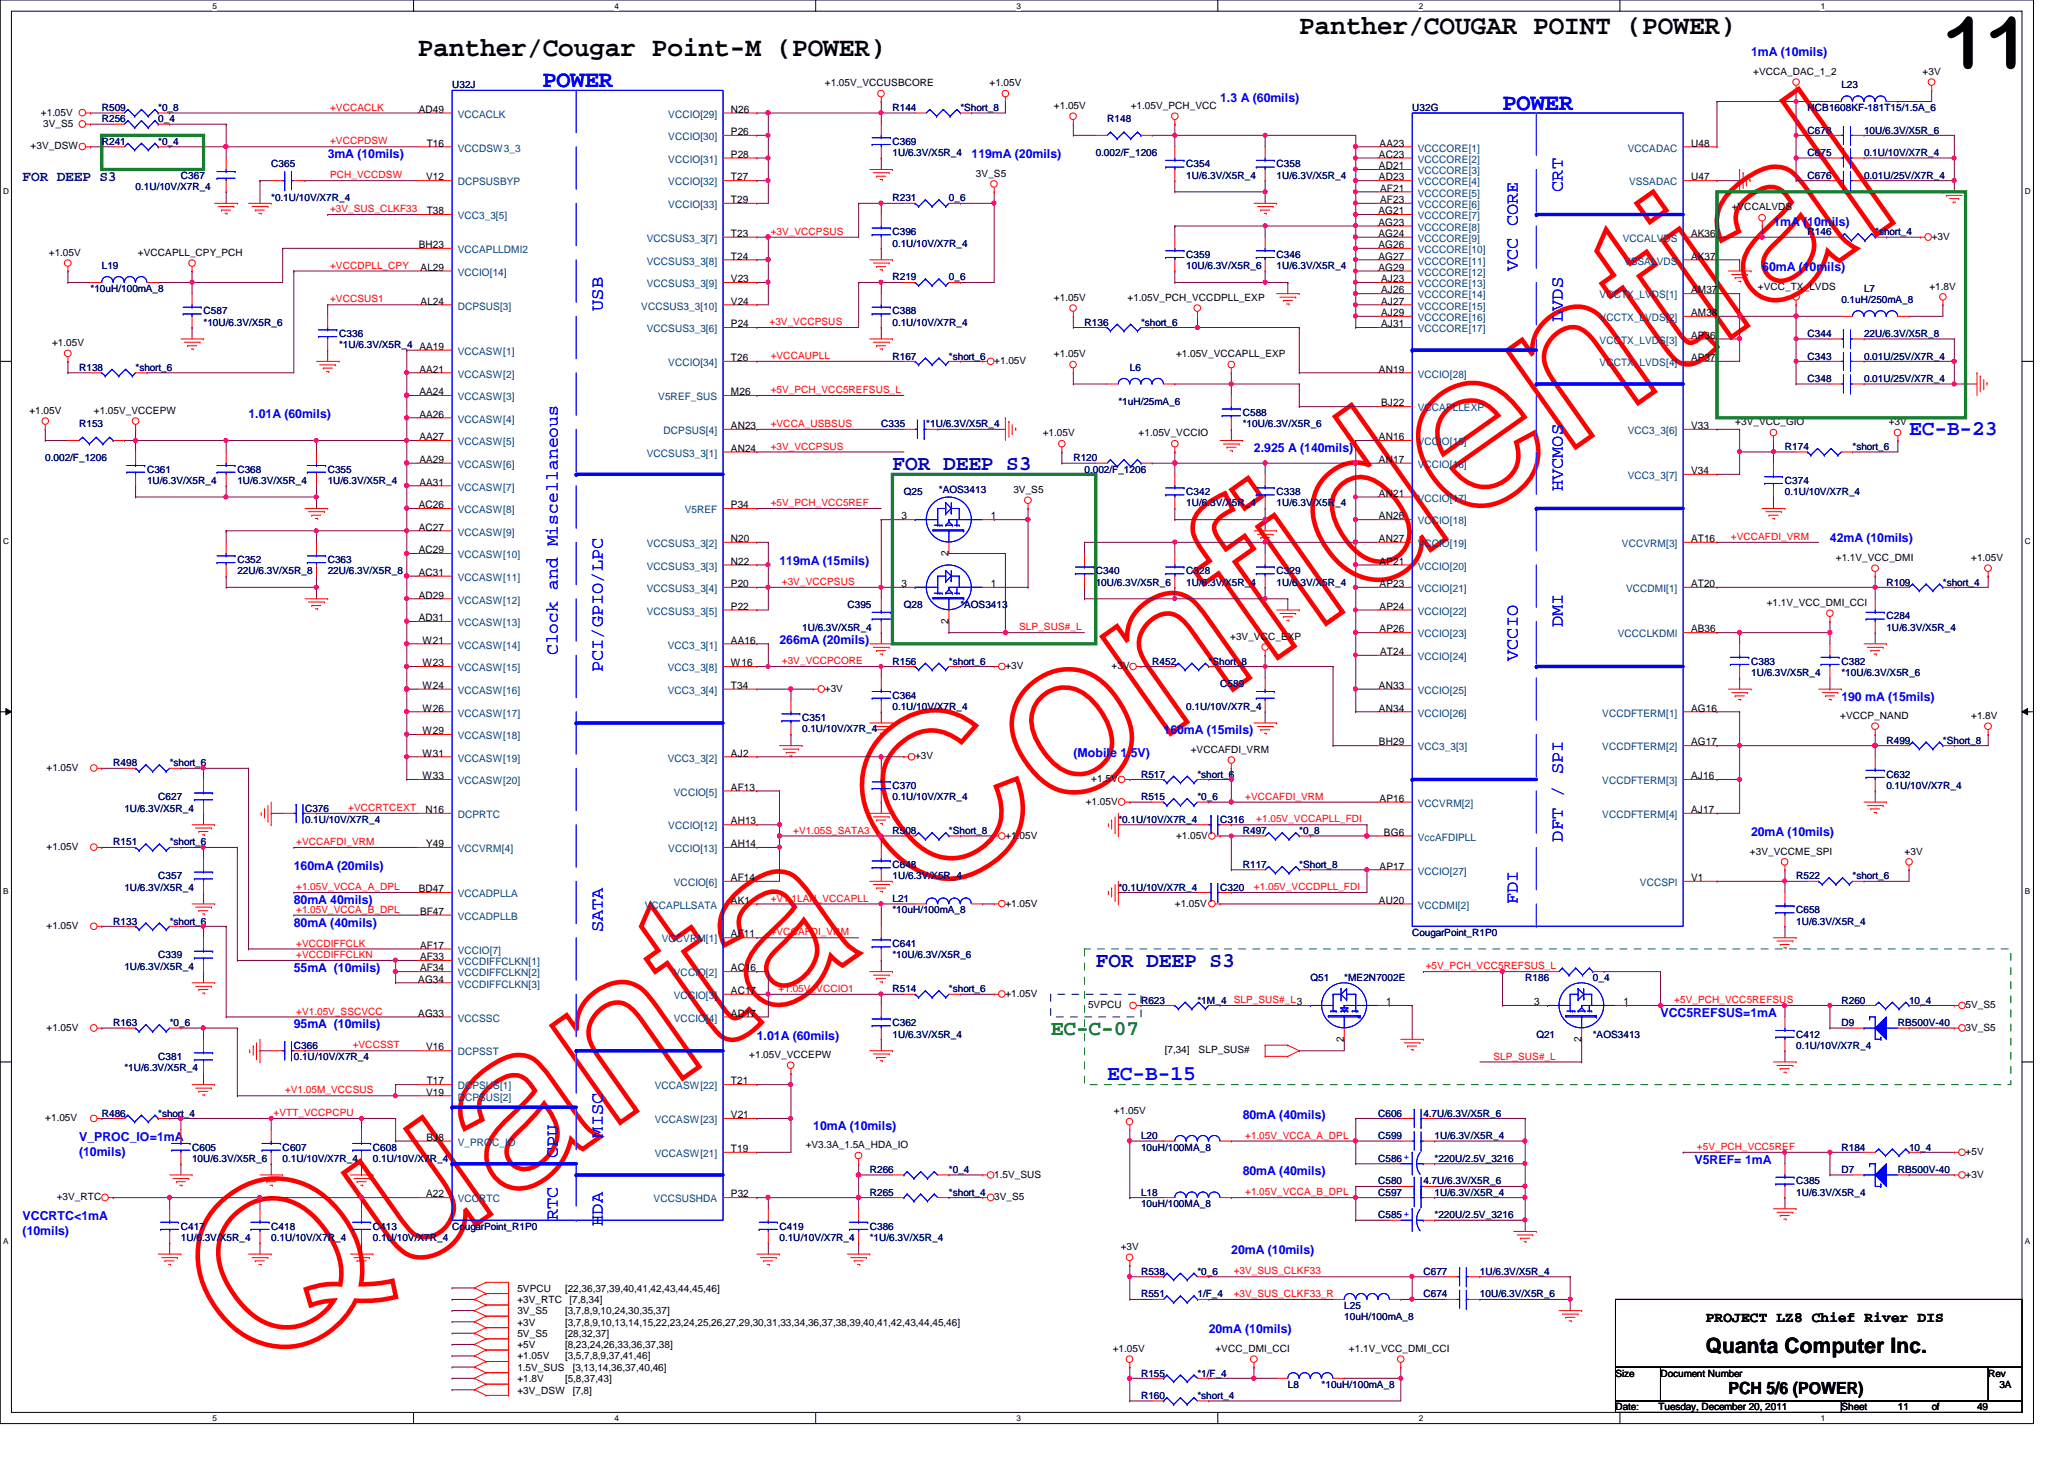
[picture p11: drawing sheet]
<svg xmlns="http://www.w3.org/2000/svg" width="297mm" height="210mm" viewBox="0 0 297 210" stroke-linecap="round" stroke-linejoin="round" font-family="sans-serif">
<defs><g id="words">
<text font-size="32.9" fill="#f00" x="36.6" y="198.7" transform="rotate(-35 36.6 198.7)">Quanta Confidential</text>
<text font-size="10.4" x="279.6" y="9.8">11</text>
<g font-size="3.9">
<text x="187" y="4.9">Panther/COUGAR POINT (POWER)</text>
<text x="60.2" y="8.1">Panther/Cougar Point-M (POWER)</text>
</g>
<g font-size="3.4" fill="#00f">
<text x="78.1" y="12.5">POWER</text>
<text x="216.2" y="15.8">POWER</text>
</g>
<g font-size="3" fill="#00f">
<text x="274.7" y="62.7">EC-B-23</text>
<text x="159.3" y="155.3">EC-B-15</text>
</g>
<g font-size="3" fill="#0000a0">
<text x="128.4" y="67.6">FOR DEEP S3</text>
<text x="157.7" y="139.1">FOR DEEP S3</text>
</g>
<text font-size="3" fill="#008000" x="151.2" y="148.8">EC-C-07</text>
<text font-size="3" x="245.5" y="194.6">Quanta Computer Inc.</text>
<g font-size="2.6" fill="#00f">
<text x="224.9" y="27.6" transform="rotate(-90 224.9 27.6)">CRT</text>
<text x="218.4" y="39" transform="rotate(-90 218.4 39)">VCC CORE</text>
<text x="86.7" y="44.7" transform="rotate(-90 86.7 44.7)">USB</text>
<text x="224.9" y="46.3" transform="rotate(-90 224.9 46.3)">LVDS</text>
<text x="224.9" y="70.7" transform="rotate(-90 224.9 70.7)">HVCMOS</text>
<text x="80.3" y="94.3" transform="rotate(-90 80.3 94.3)">Clock and Miscellaneous</text>
<text x="218.4" y="95.1" transform="rotate(-90 218.4 95.1)">VCCIO</text>
<text x="224.9" y="90.2" transform="rotate(-90 224.9 90.2)">DMI</text>
<text x="86.7" y="96.7" transform="rotate(-90 86.7 96.7)">PCI/GPIO/LPC</text>
<text x="224.9" y="121.1" transform="rotate(-90 224.9 121.1)">DFT / SPI</text>
<text x="218.4" y="130" transform="rotate(-90 218.4 130)">FDI</text>
<text x="86.7" y="134.1" transform="rotate(-90 86.7 134.1)">SATA</text>
<text x="80.3" y="166.6" transform="rotate(-90 80.3 166.6)">CPU</text>
<text x="86.7" y="163.7" transform="rotate(-90 86.7 163.7)">MISC</text>
<text x="80.3" y="175.6" transform="rotate(-90 80.3 175.6)">RTC</text>
<text x="86.7" y="176.4" transform="rotate(-90 86.7 176.4)">HDA</text>
</g>
<text font-size="2.4" x="248.7" y="200.5">PCH 5/6 (POWER)</text>
<text font-size="2.1" fill="#000080" x="3.3" y="26.1">FOR DEEP S3</text>
<text font-size="2.1" x="245.5" y="190.2">PROJECT LZ8 Chief River DIS</text>
<g font-size="1.8" fill="#00f">
<text x="252" y="8.1">1mA (10mils)</text>
<text x="175.6" y="14.6">1.3 A (60mils)</text>
<text x="47.2" y="22.8">3mA (10mils)</text>
<text x="139.8" y="22.8">119mA (20mils)</text>
<text x="255.2" y="32.5">1mA (10mils)</text>
<text x="253.6" y="39">60mA (10mils)</text>
<text x="35.8" y="60.2">1.01A (60mils)</text>
<text x="180.5" y="65">2.925 A (140mils)</text>
<text x="112.2" y="81.3">119mA (15mils)</text>
<text x="263.4" y="78">42mA (10mils)</text>
<text x="112.2" y="92.7">266mA (20mils)</text>
<text x="265" y="100.8">190 mA (15mils)</text>
<text x="167.5" y="105.7">160mA (15mils)</text>
<text x="154.5" y="108.9">(Mobile 1.5V)</text>
<text x="42.3" y="125.2">160mA (20mils)</text>
<text x="252" y="120.3">20mA (10mils)</text>
<text x="42.3" y="130">80mA 40mils)</text>
<text x="42.3" y="133.3">80mA (40mils)</text>
<text x="42.3" y="139.8">55mA (10mils)</text>
<text x="42.3" y="148">95mA (10mils)</text>
<text x="108.9" y="149.6">1.01A (60mils)</text>
<text x="239" y="146.3">VCC5REFSUS=1mA</text>
<text x="178.9" y="161">80mA (40mils)</text>
<text x="11.4" y="164.2">V_PROC_IO=1mA</text>
<text x="11.4" y="166.3">(10mils)</text>
<text x="117" y="162.6">10mA (10mils)</text>
<text x="243.9" y="167.4">V5REF= 1mA</text>
<text x="178.9" y="169.1">80mA (40mils)</text>
<text x="3.3" y="175.6">VCCRTC&lt;1mA</text>
<text x="3.3" y="177.7">(10mils)</text>
<text x="177.2" y="180.5">20mA (10mils)</text>
<text x="173.9" y="191.8">20mA (10mils)</text>
</g>
<g font-size="1.5">
<text x="60.3" y="16.2">AD49</text>
<text x="105.2" y="16.2">N26</text>
<text x="61.4" y="21.1">T16</text>
<text x="105.2" y="19.4">P26</text>
<text x="105.2" y="22.7">P28</text>
<text x="198.5" y="22.7">AC23</text>
<text x="198.5" y="21.1">AA23</text>
<text x="243.4" y="21.1">U48</text>
<text x="61.3" y="26">V12</text>
<text x="105.2" y="26">T27</text>
<text x="105.2" y="29.2">T29</text>
<text x="198.5" y="24.3">AD21</text>
<text x="198.5" y="26">AD23</text>
<text x="198.6" y="27.6">AF21</text>
<text x="198.6" y="29.2">AF23</text>
<text x="243.4" y="26">U47</text>
<text x="60.3" y="35.7">BH23</text>
<text x="61.4" y="30.8">T38</text>
<text x="105.2" y="34.1">T23</text>
<text x="198.4" y="30.8">AG21</text>
<text x="198.4" y="32.5">AG23</text>
<text x="198.4" y="34.1">AG24</text>
<text x="198.4" y="35.7">AG26</text>
<text x="243.4" y="34.1">AK36</text>
<text x="60.5" y="38.9">AL29</text>
<text x="105.2" y="40.6">V23</text>
<text x="105.2" y="37.3">T24</text>
<text x="198.4" y="37.3">AG27</text>
<text x="198.4" y="38.9">AG29</text>
<text x="198.8" y="40.6">AJ23</text>
<text x="243.4" y="37.3">AK37</text>
<text x="60.5" y="43.8">AL24</text>
<text x="105.2" y="47.1">P24</text>
<text x="105.2" y="43.8">V24</text>
<text x="198.8" y="42.2">AJ26</text>
<text x="198.8" y="43.8">AJ27</text>
<text x="198.8" y="45.5">AJ29</text>
<text x="198.8" y="47.1">AJ31</text>
<text x="243.4" y="42.2">AM37</text>
<text x="243.4" y="45.5">AM38</text>
<text x="60.4" y="53.6">AA21</text>
<text x="105.2" y="51.9">T26</text>
<text x="198.5" y="53.6">AN19</text>
<text x="243.4" y="51.9">AP37</text>
<text x="243.4" y="48.7">AP36</text>
<text x="60.4" y="56.9">AA24</text>
<text x="105.2" y="56.9">M26</text>
<text x="198.8" y="58.5">BJ22</text>
<text x="60.4" y="63.3">AA27</text>
<text x="60.4" y="60.1">AA26</text>
<text x="105.2" y="61.7">AN23</text>
<text x="105.2" y="65">AN24</text>
<text x="198.5" y="63.3">AN16</text>
<text x="243.4" y="61.7">V33</text>
<text x="60.4" y="66.6">AA29</text>
<text x="60.4" y="69.8">AA31</text>
<text x="198.5" y="71.5">AN21</text>
<text x="198.5" y="66.6">AN17</text>
<text x="243.4" y="68.2">V34</text>
<text x="60.3" y="73.1">AC26</text>
<text x="60.3" y="76.3">AC27</text>
<text x="105.2" y="73.1">P34</text>
<text x="105.2" y="78">N20</text>
<text x="129.7" y="74.7">3</text>
<text x="142.6" y="74.7">1</text>
<text x="198.5" y="74.7">AN26</text>
<text x="198.5" y="78">AN27</text>
<text x="243.4" y="78">AT16</text>
<text x="60.3" y="79.6">AC29</text>
<text x="60.3" y="82.8">AC31</text>
<text x="105.2" y="81.2">N22</text>
<text x="136.5" y="80" transform="rotate(-90 136.5 80)">2</text>
<text x="198.5" y="81.2">AP21</text>
<text x="60.3" y="86.1">AD29</text>
<text x="60.3" y="89.4">AD31</text>
<text x="105.2" y="84.5">P20</text>
<text x="105.2" y="87.7">P22</text>
<text x="129.7" y="84.5">3</text>
<text x="136.5" y="89.7" transform="rotate(-90 136.5 89.7)">2</text>
<text x="142.6" y="84.5">1</text>
<text x="198.5" y="84.5">AP23</text>
<text x="198.5" y="87.7">AP24</text>
<text x="243.4" y="84.5">AT20</text>
<text x="60.8" y="92.6">W21</text>
<text x="60.8" y="95.8">W23</text>
<text x="105.2" y="92.6">AA16</text>
<text x="105.2" y="95.8">W16</text>
<text x="198.5" y="91">AP26</text>
<text x="198.6" y="94.2">AT24</text>
<text x="243.4" y="91">AB36</text>
<text x="60.8" y="99.1">W24</text>
<text x="105.2" y="99.1">T34</text>
<text x="198.5" y="99.1">AN33</text>
<text x="60.8" y="102.4">W26</text>
<text x="60.8" y="105.6">W29</text>
<text x="198.5" y="107.2">BH29</text>
<text x="198.5" y="102.4">AN34</text>
<text x="243.4" y="107.2">AG17</text>
<text x="243.4" y="102.4">AG16</text>
<text x="60.8" y="108.8">W31</text>
<text x="60.8" y="112.1">W33</text>
<text x="105.2" y="113.7">AF13</text>
<text x="105.2" y="108.8">AJ2</text>
<text x="243.4" y="112.1">AJ16</text>
<text x="61.3" y="117">N16</text>
<text x="105.2" y="118.6">AH13</text>
<text x="198.5" y="115.4">AP16</text>
<text x="243.4" y="117">AJ17</text>
<text x="61.3" y="121.9">Y49</text>
<text x="105.2" y="121.9">AH14</text>
<text x="198.5" y="125.1">AP17</text>
<text x="199.2" y="120.2">BG6</text>
<text x="60.3" y="128.4">BD47</text>
<text x="60.4" y="131.6">BF47</text>
<text x="105.2" y="126.7">AF14</text>
<text x="105.2" y="130">AK1</text>
<text x="198.5" y="130">AU20</text>
<text x="243.4" y="126.7">V1</text>
<text x="60.4" y="136.5">AF17</text>
<text x="105.2" y="134.9">AF11</text>
<text x="60.2" y="141.4">AG34</text>
<text x="60.4" y="138.1">AF33</text>
<text x="60.4" y="139.7">AF34</text>
<text x="105.2" y="139.7">AC16</text>
<text x="105.2" y="143">AC17</text>
<text x="60.2" y="146.3">AG33</text>
<text x="105.2" y="146.3">AD17</text>
<text x="193.4" y="149.9" transform="rotate(-90 193.4 149.9)">2</text>
<text x="199.5" y="144.6">1</text>
<text x="220.8" y="144.6">3</text>
<text x="227.6" y="149.9" transform="rotate(-90 227.6 149.9)">2</text>
<text x="233.6" y="144.6">1</text>
<text x="61.3" y="151.1">V16</text>
<text x="61.4" y="156">T17</text>
<text x="105.2" y="156">T21</text>
<text x="61.3" y="157.6">V19</text>
<text x="105.2" y="160.9">V21</text>
<text x="61.4" y="164.1">BJ8</text>
<text x="105.2" y="165.7">T19</text>
<text x="61.3" y="172.3">A22</text>
<text x="105.2" y="172.3">P32</text>
</g>
<g font-size="1.5" fill="#004080">
<text x="65.9" y="16.9">VCCACLK</text>
<text x="96.2" y="16.9">VCCIO[29]</text>
<text x="65.9" y="21.8">VCCDSW3_3</text>
<text x="96.2" y="20.2">VCCIO[30]</text>
<text x="96.2" y="23.4">VCCIO[31]</text>
<text x="204" y="21.8">VCCCORE[1]</text>
<text x="204" y="23.4">VCCCORE[2]</text>
<text x="234.3" y="21.8">VCCADAC</text>
<text x="65.9" y="26.7">DCPSUSBYP</text>
<text x="96.2" y="26.7">VCCIO[32]</text>
<text x="96.2" y="29.9">VCCIO[33]</text>
<text x="204" y="25.1">VCCCORE[3]</text>
<text x="204" y="26.7">VCCCORE[4]</text>
<text x="204" y="28.3">VCCCORE[5]</text>
<text x="204" y="29.9">VCCCORE[6]</text>
<text x="234.4" y="26.7">VSSADAC</text>
<text x="65.9" y="31.5">VCC3_3[5]</text>
<text x="93.1" y="34.8">VCCSUS3_3[7]</text>
<text x="204" y="31.5">VCCCORE[7]</text>
<text x="204" y="33.2">VCCCORE[8]</text>
<text x="204" y="34.8">VCCCORE[9]</text>
<text x="233.5" y="34.8">VCCALVDS</text>
<text x="65.9" y="39.7">VCCIO[14]</text>
<text x="65.9" y="36.4">VCCAPLLDMI2</text>
<text x="93.1" y="41.3">VCCSUS3_3[9]</text>
<text x="93.1" y="38.1">VCCSUS3_3[8]</text>
<text x="204" y="36.4">VCCCORE[10]</text>
<text x="204" y="38.1">VCCCORE[11]</text>
<text x="204" y="39.7">VCCCORE[12]</text>
<text x="204" y="41.3">VCCCORE[13]</text>
<text x="233.7" y="38.1">VSSALVDS</text>
<text x="65.9" y="44.5">DCPSUS[3]</text>
<text x="92.3" y="44.5">VCCSUS3_3[10]</text>
<text x="93.1" y="47.8">VCCSUS3_3[6]</text>
<text x="204" y="42.9">VCCCORE[14]</text>
<text x="204" y="44.5">VCCCORE[15]</text>
<text x="204" y="46.2">VCCCORE[16]</text>
<text x="204" y="47.8">VCCCORE[17]</text>
<text x="230.2" y="42.9">VCCTX_LVDS[1]</text>
<text x="230.2" y="46.2">VCCTX_LVDS[2]</text>
<text x="65.9" y="51.1">VCCASW[1]</text>
<text x="96.2" y="52.7">VCCIO[34]</text>
<text x="230.2" y="52.7">VCCTX_LVDS[4]</text>
<text x="230.2" y="49.4">VCCTX_LVDS[3]</text>
<text x="65.9" y="54.3">VCCASW[2]</text>
<text x="65.9" y="57.6">VCCASW[3]</text>
<text x="94.7" y="57.6">V5REF_SUS</text>
<text x="204" y="59.2">VCCAPLLEXP</text>
<text x="204" y="54.3">VCCIO[28]</text>
<text x="65.9" y="64.1">VCCASW[5]</text>
<text x="65.9" y="60.8">VCCASW[4]</text>
<text x="93.1" y="65.7">VCCSUS3_3[1]</text>
<text x="95.5" y="62.4">DCPSUS[4]</text>
<text x="204" y="64.1">VCCIO[15]</text>
<text x="234.3" y="62.4">VCC3_3[6]</text>
<text x="65.9" y="67.3">VCCASW[6]</text>
<text x="65.9" y="70.6">VCCASW[7]</text>
<text x="204" y="67.3">VCCIO[16]</text>
<text x="234.3" y="68.9">VCC3_3[7]</text>
<text x="65.9" y="73.8">VCCASW[8]</text>
<text x="65.9" y="77">VCCASW[9]</text>
<text x="98.5" y="73.8">V5REF</text>
<text x="204" y="72.2">VCCIO[17]</text>
<text x="204" y="75.4">VCCIO[18]</text>
<text x="65.9" y="80.3">VCCASW[10]</text>
<text x="65.9" y="83.6">VCCASW[11]</text>
<text x="93.1" y="78.7">VCCSUS3_3[2]</text>
<text x="93.1" y="82">VCCSUS3_3[3]</text>
<text x="204" y="78.7">VCCIO[19]</text>
<text x="204" y="82">VCCIO[20]</text>
<text x="233.4" y="78.7">VCCVRM[3]</text>
<text x="65.9" y="86.8">VCCASW[12]</text>
<text x="93.1" y="85.2">VCCSUS3_3[4]</text>
<text x="93.1" y="88.4">VCCSUS3_3[5]</text>
<text x="204" y="85.2">VCCIO[21]</text>
<text x="204" y="88.4">VCCIO[22]</text>
<text x="234" y="85.2">VCCDMI[1]</text>
<text x="65.9" y="90.1">VCCASW[13]</text>
<text x="65.9" y="93.3">VCCASW[14]</text>
<text x="96.1" y="93.3">VCC3_3[1]</text>
<text x="204" y="91.7">VCCIO[23]</text>
<text x="204" y="95">VCCIO[24]</text>
<text x="232.8" y="91.7">VCCCLKDMI</text>
<text x="65.9" y="96.6">VCCASW[15]</text>
<text x="65.9" y="99.8">VCCASW[16]</text>
<text x="96.1" y="99.8">VCC3_3[4]</text>
<text x="96.1" y="96.6">VCC3_3[8]</text>
<text x="204" y="99.8">VCCIO[25]</text>
<text x="65.9" y="103.1">VCCASW[17]</text>
<text x="65.9" y="106.3">VCCASW[18]</text>
<text x="204" y="107.9">VCC3_3[3]</text>
<text x="204" y="103.1">VCCIO[26]</text>
<text x="230.6" y="107.9">VCCDFTERM[2]</text>
<text x="230.6" y="103.1">VCCDFTERM[1]</text>
<text x="65.9" y="109.6">VCCASW[19]</text>
<text x="65.9" y="112.8">VCCASW[20]</text>
<text x="96.1" y="109.6">VCC3_3[2]</text>
<text x="230.6" y="112.8">VCCDFTERM[3]</text>
<text x="65.9" y="117.7">DCPRTC</text>
<text x="96.2" y="119.3">VCCIO[12]</text>
<text x="97" y="114.5">VCCIO[5]</text>
<text x="204" y="116.1">VCCVRM[2]</text>
<text x="230.6" y="117.7">VCCDFTERM[4]</text>
<text x="65.9" y="122.6">VCCVRM[4]</text>
<text x="96.2" y="122.6">VCCIO[13]</text>
<text x="204" y="120.9">VccAFDIPLL</text>
<text x="204" y="125.8">VCCIO[27]</text>
<text x="65.9" y="129.1">VCCADPLLA</text>
<text x="92.8" y="130.7">VCCAPLLSATA</text>
<text x="97" y="127.5">VCCIO[6]</text>
<text x="204" y="130.7">VCCDMI[2]</text>
<text x="236" y="127.5">VCCSPI</text>
<text x="65.9" y="132.3">VCCADPLLB</text>
<text x="65.9" y="137.2">VCCIO[7]</text>
<text x="95.2" y="135.6">VCCVRM[1]</text>
<text x="65.9" y="138.9">VCCDIFFCLKN[1]</text>
<text x="65.9" y="140.5">VCCDIFFCLKN[2]</text>
<text x="65.9" y="142.1">VCCDIFFCLKN[3]</text>
<text x="97" y="140.5">VCCIO[2]</text>
<text x="97" y="143.7">VCCIO[3]</text>
<text x="65.9" y="147">VCCSSC</text>
<text x="97" y="147">VCCIO[4]</text>
<text x="65.9" y="151.8">DCPSST</text>
<text x="65.9" y="156.7">DCPSUS[1]</text>
<text x="65.9" y="158.3">DCPSUS[2]</text>
<text x="94.2" y="156.7">VCCASW[22]</text>
<text x="94.2" y="161.6">VCCASW[23]</text>
<text x="65.9" y="164.8">V_PROC_IO</text>
<text x="94.2" y="166.5">VCCASW[21]</text>
<text x="65.9" y="173">VCCRTC</text>
<text x="94.1" y="173">VCCSUSHDA</text>
</g>
<g font-size="1.4">
<text x="252.3" y="10.8">+VCCA_DAC_1_2</text>
<text x="276.7" y="10.8">+3V</text>
<text x="5.9" y="16.6">+1.05V</text>
<text x="118.7" y="12.4">+1.05V_VCCUSBCORE</text>
<text x="142.4" y="12.4">+1.05V</text>
<text x="151.7" y="15.7">+1.05V</text>
<text x="162.7" y="15.7">+1.05V_PCH_VCC</text>
<text x="4.4" y="21.5">+3V_DSW</text>
<text x="6.2" y="18.2">3V_S5</text>
<text x="140.5" y="25.4">3V_S5</text>
<text x="249.2" y="30.3">+VCCALVDS</text>
<text x="278" y="34.5">+3V</text>
<text x="7" y="36.8">+1.05V</text>
<text x="19.9" y="36.8">+VCCAPLL_CPY_PCH</text>
<text x="253" y="41.7">+VCC_TX_LVDS</text>
<text x="277.7" y="41.7">+1.8V</text>
<text x="151.7" y="43.3">+1.05V</text>
<text x="162.3" y="43.3">+1.05V_PCH_VCCDPLL_EXP</text>
<text x="7.5" y="49.8">+1.05V</text>
<text x="143.1" y="52.4">+1.05V</text>
<text x="151.7" y="51.4">+1.05V</text>
<text x="169.2" y="51.4">+1.05V_VCCAPLL_EXP</text>
<text x="4.2" y="59.5">+1.05V</text>
<text x="13.5" y="59.5">+1.05V_VCCEPW</text>
<text x="150.1" y="62.8">+1.05V</text>
<text x="163.9" y="62.8">+1.05V_VCCIO</text>
<text x="249.7" y="61.2">+3V_VCC_GIO</text>
<text x="271.8" y="61.2">+3V</text>
<text x="145.8" y="70.9">3V_S5</text>
<text x="264.2" y="80.7">+1.1V_VCC_DMI</text>
<text x="283.7" y="80.7">+1.05V</text>
<text x="254.3" y="87.2">+1.1V_VCC_DMI_CCI</text>
<text x="177" y="92">+3V_VCC_EXP</text>
<text x="118.7" y="99.5">+3V</text>
<text x="144.7" y="96.3">+3V</text>
<text x="160" y="96.3">+3V</text>
<text x="264.8" y="103.4">+VCCP_NAND</text>
<text x="283.7" y="103.4">+1.8V</text>
<text x="6.7" y="110.9">+1.05V</text>
<text x="131.7" y="109.3">+3V</text>
<text x="157.1" y="112.5">+1.5V</text>
<text x="171.4" y="108.3">+VCCAFDI_VRM</text>
<text x="156.2" y="115.8">+1.05V</text>
<text x="6.7" y="122.3">+1.05V</text>
<text x="144.7" y="120.6">+1.05V</text>
<text x="169.2" y="120.6">+1.05V</text>
<text x="251.8" y="122.9">+3V_VCCME_SPI</text>
<text x="274.1" y="122.9">+3V</text>
<text x="144.7" y="130.4">+1.05V</text>
<text x="169.1" y="130.4">+1.05V</text>
<text x="6.7" y="133.6">+1.05V</text>
<text x="144.7" y="143.4">+1.05V</text>
<text x="6.7" y="148.3">+1.05V</text>
<text x="156.6" y="145">5VPCU</text>
<text x="282.9" y="145">5V_S5</text>
<text x="282.9" y="148.3">3V_S5</text>
<text x="107.8" y="152.2">+1.05V_VCCEPW</text>
<text x="167.6" y="151.6">[7,34]</text>
<text x="172.5" y="151.6">SLP_SUS#</text>
<text x="6.5" y="161.3">+1.05V</text>
<text x="160.3" y="160.3">+1.05V</text>
<text x="115.9" y="165.2">+V3.3A_1.5A_HDA_IO</text>
<text x="282.9" y="166.2">+5V</text>
<text x="8.2" y="172.7">+3V_RTC</text>
<text x="143.1" y="172.7">3V_S5</text>
<text x="143.1" y="169.4">1.5V_SUS</text>
<text x="282.9" y="169.4">+3V</text>
<text x="161.3" y="179.8">+3V</text>
<text x="74.5" y="185.8">5VPCU</text>
<text x="81.3" y="185.8">[22,36,37,39,40,41,42,43,44,45,46]</text>
<text x="74.5" y="190.7">+3V</text>
<text x="74.5" y="187.5">+3V_RTC</text>
<text x="74.5" y="189.1">3V_S5</text>
<text x="81.3" y="190.7">[3,7,8,9,10,13,14,15,22,23,24,25,26,27,29,30,31,33,34,36,37,38,39,40,41,42,43,44,45,46]</text>
<text x="81.3" y="189.1">[3,7,8,9,10,24,30,35,37]</text>
<text x="82" y="187.5">[7,8,34]</text>
<text x="74.5" y="197.2">1.5V_SUS</text>
<text x="74.5" y="194">+5V</text>
<text x="74.5" y="195.6">+1.05V</text>
<text x="74.5" y="192.4">5V_S5</text>
<text x="81.3" y="194">[8,23,24,26,33,36,37,38]</text>
<text x="81.3" y="195.6">[3,5,7,8,9,37,41,46]</text>
<text x="81.3" y="192.4">[28,32,37]</text>
<text x="82.4" y="197.2">[3,13,14,36,37,40,46]</text>
<text x="160.1" y="194.5">+1.05V</text>
<text x="174.9" y="194.5">+VCC_DMI_CCI</text>
<text x="194.1" y="194.5">+1.1V_VCC_DMI_CCI</text>
<text x="74.5" y="198.8">+1.8V</text>
<text x="74.5" y="200.5">+3V_DSW</text>
<text x="81.3" y="198.8">[5,8,37,43]</text>
<text x="82.4" y="200.5">[7,8]</text>
<text x="232.5" y="198">Size</text>
<text x="232.5" y="202.9">Date:</text>
<text x="238.7" y="202.9">Tuesday, December 20, 2011</text>
<text x="239" y="198">Document Number</text>
<text x="265" y="202.9">Sheet</text>
<text x="273.1" y="202.9">11</text>
<text x="278" y="202.9">of</text>
<text x="284.5" y="202.9">49</text>
<text x="286.1" y="198">Rev</text>
<text x="287.7" y="199.6">3A</text>
</g>
<g font-size="1.4" fill="#000080">
<text x="14.6" y="17.6">R256</text>
<text x="14.6" y="16">R509</text>
<text x="22.8" y="17.6">0_4</text>
<text x="22.8" y="16">*0_8</text>
<text x="65.1" y="12.7">U32J</text>
<text x="128.4" y="16">R144</text>
<text x="138.2" y="16">*Short_8</text>
<text x="159.3" y="17.6">R148</text>
<text x="203.2" y="16">U32G</text>
<text x="260.1" y="16">HCB1608KF-181T15/1.5A_6</text>
<text x="265" y="12.7">L23</text>
<text x="14.6" y="20.8">R241</text>
<text x="22.8" y="20.8">*0_4</text>
<text x="128.4" y="20.8">C369</text>
<text x="128.4" y="22.5">1U/6.3V/X5R_4</text>
<text x="157.7" y="22.5">0.002/F_1206</text>
<text x="260.1" y="19.2">C678</text>
<text x="260.1" y="22.5">C675</text>
<text x="268.3" y="19.2">10U/6.3V/X5R_6</text>
<text x="268.3" y="22.5">0.1U/10V/X7R_4</text>
<text x="19.5" y="27.3">0.1U/10V/X7R_4</text>
<text x="26" y="25.7">C367</text>
<text x="39" y="24.1">C365</text>
<text x="39" y="29">*0.1U/10V/X7R_4</text>
<text x="128.4" y="29">R231</text>
<text x="136.6" y="29">0_6</text>
<text x="170.7" y="24.1">C354</text>
<text x="170.7" y="25.7">1U/6.3V/X5R_4</text>
<text x="183.7" y="24.1">C358</text>
<text x="183.7" y="25.7">1U/6.3V/X5R_4</text>
<text x="260.1" y="25.7">C676</text>
<text x="268.3" y="25.7">0.01U/25V/X7R_4</text>
<text x="128.4" y="33.9">C396</text>
<text x="128.4" y="35.5">0.1U/10V/X7R_4</text>
<text x="260.1" y="33.9">R146</text>
<text x="269.9" y="33.9">*short_4</text>
<text x="13" y="42">*10uH/100mA_8</text>
<text x="14.6" y="38.7">L19</text>
<text x="128.4" y="40.3">R219</text>
<text x="136.6" y="40.3">0_6</text>
<text x="170.7" y="37.1">C359</text>
<text x="170.7" y="38.7">10U/6.3V/X5R_6</text>
<text x="183.7" y="37.1">C346</text>
<text x="183.7" y="38.7">1U/6.3V/X5R_4</text>
<text x="268.3" y="42">L7</text>
<text x="29.3" y="45.2">C587</text>
<text x="29.3" y="46.9">*10U/6.3V/X5R_6</text>
<text x="128.4" y="45.2">C388</text>
<text x="128.4" y="46.9">0.1U/10V/X7R_4</text>
<text x="156.1" y="46.9">R136</text>
<text x="164.2" y="46.9">*short_6</text>
<text x="265" y="43.6">0.1uH/250mA_8</text>
<text x="11.4" y="53.3">R138</text>
<text x="19.5" y="53.3">*short_6</text>
<text x="48.8" y="48.5">C336</text>
<text x="48.8" y="50.1">*1U/6.3V/X5R_4 AA19</text>
<text x="128.4" y="51.7">R167</text>
<text x="136.6" y="51.7">*short_6</text>
<text x="162.6" y="53.3">L6</text>
<text x="260.1" y="51.7">C343</text>
<text x="260.1" y="48.5">C344</text>
<text x="268.3" y="51.7">0.01U/25V/X7R_4</text>
<text x="268.3" y="48.5">22U/6.3V/X5R_8</text>
<text x="160.9" y="58.3">*1uH/25mA_6</text>
<text x="178.9" y="59.9">C588</text>
<text x="260.1" y="55">C348</text>
<text x="268.3" y="55">0.01U/25V/X7R_4</text>
<text x="11.4" y="61.5">R153</text>
<text x="126.8" y="61.5">C335</text>
<text x="133.3" y="61.5">*1U/6.3V/X5R_4</text>
<text x="178.9" y="61.5">*10U/6.3V/X5R_6</text>
<text x="256.9" y="64.7">R174</text>
<text x="266.6" y="64.7">*short_6</text>
<text x="6.5" y="66.4">0.002/F_1206</text>
<text x="21.2" y="68">C361</text>
<text x="21.2" y="69.6">1U/6.3V/X5R_4</text>
<text x="34.2" y="68">C368</text>
<text x="34.2" y="69.6">1U/6.3V/X5R_4</text>
<text x="47.2" y="68">C355</text>
<text x="47.2" y="69.6">1U/6.3V/X5R_4</text>
<text x="130.1" y="71.2">Q25</text>
<text x="135.1" y="70.9">*AOS3413</text>
<text x="154.5" y="66.4">R120</text>
<text x="156.1" y="68">0.002/F_1206</text>
<text x="170.7" y="71.2">C342</text>
<text x="183.7" y="71.2">C338</text>
<text x="256.9" y="69.6">C374</text>
<text x="256.9" y="71.2">0.1U/10V/X7R_4</text>
<text x="170.7" y="72.9">1U/6.3V/X5R_4</text>
<text x="183.7" y="72.9">1U/6.3V/X5R_4</text>
<text x="34.2" y="81">C352</text>
<text x="34.2" y="82.6">22U/6.3V/X5R_8</text>
<text x="47.2" y="81">C363</text>
<text x="47.2" y="82.6">22U/6.3V/X5R_8</text>
<text x="157.7" y="82.6">C340</text>
<text x="170.7" y="82.6">C328</text>
<text x="183.7" y="82.6">C329</text>
<text x="122" y="87.5">C395</text>
<text x="130.1" y="87.5">Q28</text>
<text x="138.2" y="87.5">*AOS3413</text>
<text x="157.7" y="84.2">10U/6.3V/X5R_6</text>
<text x="170.7" y="84.2">1U/6.3V/X5R_4</text>
<text x="183.7" y="84.2">1U/6.3V/X5R_4</text>
<text x="271.5" y="89.1">C284</text>
<text x="271.5" y="84.2">R109</text>
<text x="279.6" y="84.2">*short_4</text>
<text x="115.4" y="90.8">1U/6.3V/X5R_4</text>
<text x="128.4" y="95.6">R156</text>
<text x="136.6" y="95.6">*short_6</text>
<text x="165.8" y="95.6">R452</text>
<text x="173.9" y="95.6">*Short_8</text>
<text x="252" y="95.6">C383</text>
<text x="265" y="95.6">C382</text>
<text x="271.5" y="90.8">1U/6.3V/X5R_4</text>
<text x="128.4" y="100.5">C364</text>
<text x="175.6" y="98.9">C589</text>
<text x="252" y="97.2">1U/6.3V/X5R_4</text>
<text x="265" y="97.2">*10U/6.3V/X5R_6</text>
<text x="115.4" y="103.8">C351</text>
<text x="115.4" y="105.4">0.1U/10V/X7R_4</text>
<text x="128.4" y="102.1">0.1U/10V/X7R_4</text>
<text x="170.7" y="102.1">0.1U/10V/X7R_4</text>
<text x="271.5" y="107">R499</text>
<text x="279.6" y="107">*Short_8</text>
<text x="16.3" y="110.2">R498</text>
<text x="24.4" y="110.2">*short_6</text>
<text x="128.4" y="113.5">C370</text>
<text x="164.2" y="111.9">R517</text>
<text x="172.3" y="111.9">*short_6</text>
<text x="271.5" y="111.9">C632</text>
<text x="271.5" y="113.5">0.1U/10V/X7R_4</text>
<text x="17.9" y="116.8">1U/6.3V/X5R_4</text>
<text x="22.8" y="115.1">C627</text>
<text x="43.9" y="116.8">C376</text>
<text x="43.9" y="118.4">0.1U/10V/X7R_4</text>
<text x="128.4" y="115.1">0.1U/10V/X7R_4</text>
<text x="160.9" y="118.4">*0.1U/10V/X7R_4</text>
<text x="164.2" y="115.1">R515</text>
<text x="172.3" y="115.1">*0_6</text>
<text x="175.6" y="118.4">C316</text>
<text x="16.3" y="121.6">R151</text>
<text x="24.4" y="121.6">*short_6</text>
<text x="128.4" y="124.9">C648</text>
<text x="128.4" y="120">R508</text>
<text x="136.6" y="120">*Short_8</text>
<text x="178.9" y="124.9">R117</text>
<text x="178.9" y="120">R497</text>
<text x="187" y="124.9">*Short_8</text>
<text x="187" y="120">*0_8</text>
<text x="17.9" y="128.1">1U/6.3V/X5R_4</text>
<text x="22.8" y="126.5">C357</text>
<text x="128.4" y="126.5">1U/6.3V/X5R_4</text>
<text x="128.4" y="129.8">L21</text>
<text x="128.4" y="131.4">*10uH/100mA_8</text>
<text x="160.9" y="128.1">*0.1U/10V/X7R_4</text>
<text x="175.6" y="128.1">C320</text>
<text x="258.5" y="126.5">R522</text>
<text x="258.5" y="131.4">C658</text>
<text x="266.6" y="126.5">*short_6</text>
<text x="16.3" y="133">R133</text>
<text x="22.8" y="137.9">C339</text>
<text x="24.4" y="133">*short_6</text>
<text x="128.4" y="136.3">C641</text>
<text x="128.4" y="137.9">*10U/6.3V/X5R_6</text>
<text x="203.2" y="134.6">CougarPoint_R1P0</text>
<text x="258.5" y="133">1U/6.3V/X5R_4</text>
<text x="17.9" y="139.5">1U/6.3V/X5R_4</text>
<text x="128.4" y="142.7">R514</text>
<text x="136.6" y="142.7">*short_6</text>
<text x="188.6" y="141.1">Q51</text>
<text x="193.5" y="141.1">*ME2N7002E</text>
<text x="219.5" y="141.1">R186</text>
<text x="229.2" y="141.1">0_4</text>
<text x="16.3" y="147.7">R163</text>
<text x="24.4" y="147.7">*0_6</text>
<text x="128.4" y="147.7">C362</text>
<text x="128.4" y="149.3">1U/6.3V/X5R_4</text>
<text x="164.2" y="144.4">R623</text>
<text x="172.3" y="144.4">*1M_4</text>
<text x="221.1" y="149.3">Q21</text>
<text x="229.2" y="149.3">*AOS3413</text>
<text x="258.5" y="149.3">C412</text>
<text x="265" y="147.7">D9</text>
<text x="265" y="144.4">R260</text>
<text x="273.1" y="147.7">RB500V-40</text>
<text x="274.7" y="144.4">10_4</text>
<text x="17.9" y="154.1">*1U/6.3V/X5R_4</text>
<text x="22.8" y="152.5">C381</text>
<text x="42.3" y="150.9">C366</text>
<text x="42.3" y="152.5">0.1U/10V/X7R_4</text>
<text x="258.5" y="150.9">0.1U/10V/X7R_4</text>
<text x="14.6" y="160.7">R486</text>
<text x="22.8" y="160.7">*short_4</text>
<text x="198.3" y="160.7">C606</text>
<text x="204.8" y="160.7">4.7U/6.3V/X5R_6</text>
<text x="27.6" y="165.5">C605</text>
<text x="27.6" y="167.1">10U/6.3V/X5R_6</text>
<text x="40.7" y="165.5">C607</text>
<text x="40.7" y="167.1">0.1U/10V/X7R_4</text>
<text x="53.7" y="165.5">C608</text>
<text x="53.7" y="167.1">0.1U/10V/X7R_4</text>
<text x="164.2" y="163.9">L20</text>
<text x="164.2" y="165.5">10uH/100MA_8</text>
<text x="198.3" y="167.1">C586</text>
<text x="198.3" y="163.9">C599</text>
<text x="206.5" y="167.1">*220U/2.5V_3216</text>
<text x="206.5" y="163.9">1U/6.3V/X5R_4</text>
<text x="265" y="165.5">R184</text>
<text x="274.7" y="165.5">10_4</text>
<text x="125.2" y="172">R265</text>
<text x="125.2" y="168.8">R266</text>
<text x="136.6" y="172">*short_4</text>
<text x="136.6" y="168.8">*0_4</text>
<text x="164.2" y="172">L18</text>
<text x="164.2" y="173.7">10uH/100MA_8</text>
<text x="198.3" y="172">C597</text>
<text x="198.3" y="170.4">C580</text>
<text x="204.8" y="170.4">4.7U/6.3V/X5R_6</text>
<text x="206.5" y="172">1U/6.3V/X5R_4</text>
<text x="258.5" y="170.4">C385</text>
<text x="258.5" y="172">1U/6.3V/X5R_4</text>
<text x="265" y="168.8">D7</text>
<text x="273.1" y="168.8">RB500V-40</text>
<text x="26" y="176.9">C417</text>
<text x="26" y="178.5">1U/6.3V/X5R_4</text>
<text x="39" y="176.9">C418</text>
<text x="39" y="178.5">0.1U/10V/X7R_4</text>
<text x="53.7" y="176.9">C413</text>
<text x="53.7" y="178.5">0.1U/10V/X7R_4</text>
<text x="65.1" y="176.9">CougarPoint_R1P0</text>
<text x="112.2" y="176.9">C419</text>
<text x="112.2" y="178.5">0.1U/10V/X7R_4</text>
<text x="125.2" y="176.9">C386</text>
<text x="125.2" y="178.5">*1U/6.3V/X5R_4</text>
<text x="198.3" y="175.3">C585</text>
<text x="206.5" y="175.3">*220U/2.5V_3216</text>
<text x="164.2" y="183.4">R538</text>
<text x="172.3" y="183.4">*0_6</text>
<text x="204.8" y="183.4">C677</text>
<text x="213" y="183.4">1U/6.3V/X5R_4</text>
<text x="164.2" y="186.6">R551</text>
<text x="172.3" y="186.6">1/F_4</text>
<text x="193.5" y="188.3">L25</text>
<text x="193.5" y="189.9">10uH/100mA_8</text>
<text x="204.8" y="186.6">C674</text>
<text x="213" y="186.6">10U/6.3V/X5R_6</text>
<text x="164.2" y="201.3">R160</text>
<text x="164.2" y="198">R155</text>
<text x="172.3" y="201.3">*short_4</text>
<text x="172.3" y="198">*1/F_4</text>
<text x="185.3" y="199.6">L8</text>
<text x="190.2" y="199.6">*10uH/100mA_8</text>
</g>
<g font-size="1.4" fill="#f00">
<text x="47.5" y="15.9">+VCCACLK</text>
<text x="47.5" y="20.8">+VCCPDSW</text>
<text x="47.5" y="25.7">PCH_VCCDSW</text>
<text x="47.5" y="30.5">+3V_SUS_CLKF33</text>
<text x="110.9" y="33.8">+3V_VCCPSUS</text>
<text x="47.5" y="38.7">+VCCDPLL_CPY</text>
<text x="47.5" y="43.5">+VCCSUS1</text>
<text x="110.7" y="46.8">+3V_VCCPSUS</text>
<text x="110.9" y="51.6">+VCCAUPLL</text>
<text x="110.9" y="56.6">+5V_PCH_VCC5REFSUS_L</text>
<text x="110.9" y="61.4">+VCCA_USBSUS</text>
<text x="110.9" y="64.7">+3V_VCCPSUS</text>
<text x="110.9" y="72.8">+5V_PCH_VCC5REF</text>
<text x="249.1" y="77.7">+VCCAFDI_VRM</text>
<text x="112.5" y="84.2">+3V_VCCPSUS</text>
<text x="112.5" y="95.5">+3V_VCCPCORE</text>
<text x="146.7" y="90.7">SLP_SUS#_L</text>
<text x="50.1" y="116.7">+VCCRTCEXT</text>
<text x="114.2" y="119.9">+V1.05S_SATA3</text>
<text x="179.2" y="115.1">+VCCAFDI_VRM</text>
<text x="180.8" y="118.3">+1.05V_VCCAPLL_FDI</text>
<text x="42.6" y="121.6">+VCCAFDI_VRM</text>
<text x="42.6" y="131.3">+1.05V_VCCA_B_DPL</text>
<text x="42.6" y="128.1">+1.05V_VCCA_A_DPL</text>
<text x="110.9" y="129.7">+V1.1LAN_VCCAPLL</text>
<text x="180.5" y="128.1">+1.05V_VCCDPLL_FDI</text>
<text x="42.6" y="136.2">+VCCDIFFCLK</text>
<text x="42.6" y="137.8">+VCCDIFFCLKN</text>
<text x="110.9" y="134.6">+VCCAFDI_VRM</text>
<text x="112.1" y="142.7">+1.05V_VCCIO1</text>
<text x="205.2" y="139.4">+5V_PCH_VCC5REFSUS_L</text>
<text x="42.6" y="146">+V1.05V_SSCVCC</text>
<text x="177.5" y="144.3">SLP_SUS#_L3</text>
<text x="241" y="144.3">+5V_PCH_VCC5REFSUS</text>
<text x="50.8" y="150.8">+VCCSST</text>
<text x="214.9" y="152.4">SLP_SUS#_L</text>
<text x="39.4" y="160.6">+VTT_VCCPCPU</text>
<text x="41" y="157.3">+V1.05M_VCCSUS</text>
<text x="179.2" y="163.8">+1.05V_VCCA_A_DPL</text>
<text x="244.2" y="165.4">+5V_PCH_VCC5REF</text>
<text x="179.2" y="172">+1.05V_VCCA_B_DPL</text>
<text x="177.5" y="183.3">+3V_SUS_CLKF33</text>
<text x="177.5" y="186.6">+3V_SUS_CLKF33_R</text>
</g>
<g font-size="1.4" fill="#00f">
<text x="202.8" y="166.9" transform="rotate(-90 202.8 166.9)">+</text>
<text x="202.8" y="175" transform="rotate(-90 202.8 175)">+</text>
</g>
<g font-size="1.2">
<text x="30.6" y="1.2">5</text>
<text x="88.4" y="1.2">4</text>
<text x="146.3" y="1.2">3</text>
<text x="204.2" y="1.2">2</text>
<text x="262" y="1.2">1</text>
<text x=".5" y="27.9">D</text>
<text x="291.4" y="27.9">D</text>
<text x=".5" y="78.2">C</text>
<text x="291.4" y="78.2">C</text>
<text x=".5" y="128.7">B</text>
<text x="291.4" y="128.7">B</text>
<text x=".5" y="179">A</text>
<text x="291.4" y="179">A</text>
<text x="30.6" y="204.4">5</text>
<text x="88.4" y="204.4">4</text>
<text x="146.3" y="204.4">3</text>
<text x="204.2" y="204.4">2</text>
<text x="262" y="204.4">1</text>
</g>
</g></defs>
<path d="M0 0h292.6v204.8h-292.6zM1.6 1.6h289.4v201.6h-289.4z" fill="none" stroke="#000" stroke-width=".14"/>
<g fill="#fff">
<path d="M30.6 .2h.6v1.3h-.6z"/>
<path d="M30.6 203.4h.6v1.3h-.6z"/>
</g>
<path d="M59.5 0v1.6M59.5 203.2v1.6" fill="none" stroke="#000" stroke-width=".14"/>
<g fill="#fff">
<path d="M88.4 .2h.6v1.3h-.6z"/>
<path d="M88.4 203.4h.6v1.3h-.6z"/>
</g>
<path d="M117.4 0v1.6M117.4 203.2v1.6" fill="none" stroke="#000" stroke-width=".14"/>
<g fill="#fff">
<path d="M146.3 .2h.6v1.3h-.6z"/>
<path d="M146.3 203.4h.6v1.3h-.6z"/>
</g>
<path d="M175.3 0v1.6M175.3 203.2v1.6" fill="none" stroke="#000" stroke-width=".14"/>
<g fill="#fff">
<path d="M204.2 .2h.6v1.3h-.6z"/>
<path d="M204.2 203.4h.6v1.3h-.6z"/>
</g>
<path d="M233.1 0v1.6M233.1 203.2v1.6" fill="none" stroke="#000" stroke-width=".14"/>
<g fill="#fff">
<path d="M262 .2h.6v1.3h-.6z"/>
<path d="M262 203.4h.6v1.3h-.6z"/>
<path d="M.5 26.8h.8v1.3h-.8z"/>
<path d="M291.4 26.8h.8v1.3h-.8z"/>
<path d="M.5 77.2h.8v1.3h-.8z"/>
<path d="M291.4 77.2h.8v1.3h-.8z"/>
</g>
<path d="M0 52h1.6M291 52h1.6" fill="none" stroke="#000" stroke-width=".14"/>
<g fill="#fff">
<path d="M.5 127.6h.7v1.3h-.7z"/>
<path d="M291.4 127.6h.7v1.3h-.7z"/>
</g>
<path d="M0 102.4h1.6M.8 101.9l.8 .5-.8 .4zM291 102.4l.8-.5v.9zM291 102.4h1.6" fill="none" stroke="#000" stroke-width=".14"/>
<path d="M.8 101.9l.8 .5-.8 .4zM291 102.4l.8-.5v.9z" fill="#000"/>
<g fill="#fff">
<path d="M.5 178h.7v1.3h-.7z"/>
<path d="M291.4 178h.7v1.3h-.7z"/>
</g>
<path d="M0 152.8h1.6M291 152.8h1.6" fill="none" stroke="#000" stroke-width=".14"/>
<path d="M108.9 26h.1M108.9 26h1.7M110.6 26h.1M110.6 26v3.3" fill="none" stroke="#800040" stroke-width=".14"/>
<circle cx="110.5" cy="26" r=".31" fill="#f0f"/>
<circle cx="110.5" cy="26" r=".31" fill="none" stroke="#f0f" stroke-width=".14"/>
<path d="M58.5 92.6h.1M58.5 92.6v3.3" fill="none" stroke="#800040" stroke-width=".14"/>
<circle cx="58.5" cy="95.9" r=".31" fill="#f0f"/>
<circle cx="58.5" cy="95.9" r=".31" fill="none" stroke="#f0f" stroke-width=".14"/>
<circle cx="58.5" cy="92.6" r=".31" fill="#f0f"/>
<circle cx="58.5" cy="92.6" r=".31" fill="none" stroke="#f0f" stroke-width=".14"/>
<path d="M58.5 95.9h.1M58.5 95.9v3.2" fill="none" stroke="#800040" stroke-width=".14"/>
<circle cx="58.5" cy="99.1" r=".32" fill="#f0f"/>
<circle cx="58.5" cy="99.1" r=".32" fill="none" stroke="#f0f" stroke-width=".14"/>
<circle cx="58.5" cy="95.9" r=".31" fill="#f0f"/>
<circle cx="58.5" cy="95.9" r=".31" fill="none" stroke="#f0f" stroke-width=".14"/>
<path d="M58.5 89.4h.1M58.5 92.6h.1M58.5 95.9h.1M58.5 99.1h.1M58.5 89.4h1.7M58.5 92.6h1.7M58.5 95.9h1.7M58.5 99.1h1.7M58.5 99.1v3.3M58.5 102.4h.1M58.5 102.4h1.7" fill="none" stroke="#800040" stroke-width=".14"/>
<circle cx="58.5" cy="99.1" r=".32" fill="#f0f"/>
<circle cx="58.5" cy="99.1" r=".32" fill="none" stroke="#f0f" stroke-width=".14"/>
<path d="M58.5 89.4h.1M58.5 89.4v3.2M138.2 95.9h.1M138.2 95.9h4.9M108.9 118.7h.1M108.9 118.7h3.3M123.6 172.3h.1M123.6 172.3h4.8" fill="none" stroke="#800040" stroke-width=".14"/>
<circle cx="123.5" cy="172.3" r=".32" fill="#f0f"/>
<circle cx="123.5" cy="172.3" r=".32" fill="none" stroke="#f0f" stroke-width=".14"/>
<path d="M126.8 40.6h.1M126.8 40.6v1.6M126.8 40.6h3.3" fill="none" stroke="#800040" stroke-width=".14"/>
<circle cx="126.8" cy="40.6" r=".3" fill="#f0f"/>
<circle cx="126.8" cy="40.6" r=".3" fill="none" stroke="#f0f" stroke-width=".14"/>
<path d="M110.6 16.3h.1M110.6 16.3v3.2M108.9 61.8h.1M108.9 61.8h21.2" fill="none" stroke="#800040" stroke-width=".14"/>
<circle cx="110.5" cy="16.2" r=".3" fill="#f0f"/>
<circle cx="110.5" cy="16.2" r=".3" fill="none" stroke="#f0f" stroke-width=".14"/>
<path d="M113.8 99.1h.1M113.8 99.1h3.2M108.9 172.3h.1M108.9 172.3h1.7" fill="none" stroke="#800040" stroke-width=".14"/>
<circle cx="113.8" cy="99.1" r=".31" fill="#f0f"/>
<circle cx="113.8" cy="99.1" r=".31" fill="none" stroke="#f0f" stroke-width=".14"/>
<path d="M126.8 95.9h.1M126.8 95.9h3.3M110.6 139.8h.1M110.6 139.8v3.2M108.9 146.3h.1M108.9 146.3h1.7M136.6 172.3h.1M136.6 172.3h4.8" fill="none" stroke="#800040" stroke-width=".14"/>
<circle cx="126.8" cy="95.9" r=".3" fill="#f0f"/>
<circle cx="126.8" cy="95.9" r=".3" fill="none" stroke="#f0f" stroke-width=".14"/>
<path d="M56.9 138.2h.1M56.9 138.2h3.3" fill="none" stroke="#800040" stroke-width=".14"/>
<circle cx="56.9" cy="138.1" r=".3" fill="#f0f"/>
<circle cx="56.9" cy="138.1" r=".3" fill="none" stroke="#f0f" stroke-width=".14"/>
<path d="M108.9 99.1h.1M108.9 99.1h4.9M52 160.9h.1M52 160.9h4.9" fill="none" stroke="#800040" stroke-width=".14"/>
<circle cx="52" cy="160.9" r=".3" fill="#f0f"/>
<circle cx="52" cy="160.9" r=".3" fill="none" stroke="#f0f" stroke-width=".14"/>
<g fill="none" stroke="#800040" stroke-width=".14">
<path d="M9.8 40.6h.1M9.8 40.6h3.2M108.9 43.9h.1M108.9 43.9h1.7M123.6 40.6h.1M123.6 40.6h3.2M108.9 65h.1M108.9 65h21.2M110.6 78h.1M110.6 78v3.3M58.5 86.1h.1M58.5 86.1v3.3"/>
<path d="M108.9 87.8h.1M110.6 84.5h.1M110.6 84.5v3.3h-1.7M42.3 131.7h.1M42.3 131.7h17.9M56.9 156h.1M56.9 156h3.3M37.4 172.3h.1M37.4 178.8h.1M37.4 172.3h14.6M37.4 178.8v1.6M113.8 160.9h.1"/>
<path d="M113.8 160.9v4.9"/>
</g>
<circle cx="58.5" cy="89.4" r=".31" fill="#f0f"/>
<circle cx="58.5" cy="89.4" r=".31" fill="none" stroke="#f0f" stroke-width=".14"/>
<circle cx="58.5" cy="86.1" r=".31" fill="#f0f"/>
<circle cx="58.5" cy="86.1" r=".31" fill="none" stroke="#f0f" stroke-width=".14"/>
<path d="M108.9 121.9h.1M108.9 121.9h3.3M112.2 121.9h.1M112.2 121.9v4.9" fill="none" stroke="#800040" stroke-width=".14"/>
<circle cx="112.2" cy="121.9" r=".3" fill="#f0f"/>
<circle cx="112.2" cy="121.9" r=".3" fill="none" stroke="#f0f" stroke-width=".14"/>
<path d="M126.8 47.1h.1M126.8 47.1v1.7M110.6 143h.1M110.6 143h16.2" fill="none" stroke="#800040" stroke-width=".14"/>
<circle cx="110.5" cy="143" r=".3" fill="#f0f"/>
<circle cx="110.5" cy="143" r=".3" fill="none" stroke="#f0f" stroke-width=".14"/>
<path d="M58.5 66.6h.1M58.5 66.6v3.3" fill="none" stroke="#800040" stroke-width=".14"/>
<circle cx="58.5" cy="69.8" r=".31" fill="#f0f"/>
<circle cx="58.5" cy="69.8" r=".31" fill="none" stroke="#f0f" stroke-width=".14"/>
<circle cx="58.5" cy="66.6" r=".32" fill="#f0f"/>
<circle cx="58.5" cy="66.6" r=".32" fill="none" stroke="#f0f" stroke-width=".14"/>
<path d="M58.5 53.6h.1M58.5 53.6v3.3" fill="none" stroke="#800040" stroke-width=".14"/>
<circle cx="58.5" cy="56.8" r=".31" fill="#f0f"/>
<circle cx="58.5" cy="56.8" r=".31" fill="none" stroke="#f0f" stroke-width=".14"/>
<circle cx="58.5" cy="53.6" r=".31" fill="#f0f"/>
<circle cx="58.5" cy="53.6" r=".31" fill="none" stroke="#f0f" stroke-width=".14"/>
<path d="M58.5 56.9h.1M58.5 56.9v3.2" fill="none" stroke="#800040" stroke-width=".14"/>
<circle cx="58.5" cy="60.1" r=".31" fill="#f0f"/>
<circle cx="58.5" cy="60.1" r=".31" fill="none" stroke="#f0f" stroke-width=".14"/>
<circle cx="58.5" cy="56.8" r=".31" fill="#f0f"/>
<circle cx="58.5" cy="56.8" r=".31" fill="none" stroke="#f0f" stroke-width=".14"/>
<path d="M58.5 79.6h.1M58.5 79.6v3.3" fill="none" stroke="#800040" stroke-width=".14"/>
<circle cx="58.5" cy="79.6" r=".31" fill="#f0f"/>
<circle cx="58.5" cy="79.6" r=".31" fill="none" stroke="#f0f" stroke-width=".14"/>
<g fill="none" stroke="#800040" stroke-width=".14">
<path d="M58.5 50.4h.1M58.5 53.6h.1M58.5 56.9h.1M58.5 50.4h1.7M58.5 53.6h1.7M58.5 56.9h1.7M58.5 66.6h.1M58.5 63.4h.1M58.5 60.1h.1M58.5 66.6h1.7M58.5 63.4v3.2M58.5 60.1h1.7"/>
<path d="M58.5 63.4h1.7"/>
</g>
<circle cx="58.5" cy="63.4" r=".31" fill="#f0f"/>
<circle cx="58.5" cy="63.4" r=".31" fill="none" stroke="#f0f" stroke-width=".14"/>
<path d="M58.5 60.1h.1M58.5 69.9h.1M58.5 60.1v3.3M58.5 69.9v3.3M58.5 69.9h1.7" fill="none" stroke="#800040" stroke-width=".14"/>
<circle cx="58.5" cy="69.8" r=".31" fill="#f0f"/>
<circle cx="58.5" cy="69.8" r=".31" fill="none" stroke="#f0f" stroke-width=".14"/>
<path d="M58.5 86.1h.1M58.5 82.9h.1M58.5 86.1h1.7M58.5 82.9h1.7" fill="none" stroke="#800040" stroke-width=".14"/>
<circle cx="58.5" cy="82.9" r=".32" fill="#f0f"/>
<circle cx="58.5" cy="82.9" r=".32" fill="none" stroke="#f0f" stroke-width=".14"/>
<g fill="none" stroke="#800040" stroke-width=".14">
<path d="M58.5 50.4h.1M58.5 50.4v3.2M58.5 79.6h.1M58.5 76.4h.1M58.5 73.2h.1M58.5 73.2v3.2M58.5 79.6h1.7M58.5 76.4h1.7M58.5 73.2h1.7M58.5 82.9h.1M58.5 82.9v3.2M56.9 138.2h.1"/>
<path d="M56.9 138.2v1.6"/>
</g>
<circle cx="58.5" cy="73.1" r=".31" fill="#f0f"/>
<circle cx="58.5" cy="73.1" r=".31" fill="none" stroke="#f0f" stroke-width=".14"/>
<path d="M58.5 76.4h.1M58.5 76.4v3.2" fill="none" stroke="#800040" stroke-width=".14"/>
<circle cx="58.5" cy="76.4" r=".31" fill="#f0f"/>
<circle cx="58.5" cy="76.4" r=".31" fill="none" stroke="#f0f" stroke-width=".14"/>
<path d="M24.4 17.9h.1M24.4 17.9h8.2M108.9 34.1h.1M108.9 34.1h1.7M56.9 164.2h.1M56.9 164.2h3.3M123.6 169h.1M123.6 169h4.8M136.6 169h.1M136.6 169h4.8" fill="none" stroke="#800040" stroke-width=".14"/>
<circle cx="123.6" cy="169" r=".31" fill="#f0f"/>
<circle cx="123.6" cy="169" r=".31" fill="none" stroke="#f0f" stroke-width=".14"/>
<path d="M32.6 17.9h.1M32.6 17.9v3.2M108.9 81.3h.1M108.9 81.3h1.7M108.9 113.8h.1M108.9 113.8h3.3M123.6 167.4h.1M123.6 167.4v1.6" fill="none" stroke="#800040" stroke-width=".14"/>
<circle cx="32.5" cy="21.1" r=".3" fill="#f0f"/>
<circle cx="32.5" cy="21.1" r=".3" fill="none" stroke="#f0f" stroke-width=".14"/>
<path d="M108.9 108.9h.1M108.9 108.9h21.2M126.8 108.9h.1" fill="none" stroke="#800040" stroke-width=".14"/>
<circle cx="126.8" cy="108.9" r=".3" fill="#f0f"/>
<circle cx="126.8" cy="108.9" r=".3" fill="none" stroke="#f0f" stroke-width=".14"/>
<g fill="none" stroke="#800040" stroke-width=".14">
<path d="M27.6 39h.1M27.6 39v1.6M43.9 26h.1M43.9 26h16.3M123.6 40.6h.1M123.6 40.6v6.5M108.9 92.6h.1M108.9 92.6h1.7M45.5 117h.1M45.5 117h14.7M108.9 130h.1M108.9 130h17.9"/>
<path d="M56.9 157.6h.1M56.9 156h.1M56.9 157.6h3.3M56.9 156v1.6M113.8 154.4h.1M113.8 154.4v1.6"/>
</g>
<circle cx="27.6" cy="40.6" r=".3" fill="#f0f"/>
<circle cx="27.6" cy="40.6" r=".3" fill="none" stroke="#f0f" stroke-width=".14"/>
<path d="M47.2 43.9h.1M47.2 43.9v1.6M108.9 52h.1M108.9 52h21.2M58.5 105.7h.1M58.5 105.7v3.2M138.2 120.3h.1M138.2 120.3h4.9" fill="none" stroke="#800040" stroke-width=".14"/>
<circle cx="58.5" cy="105.6" r=".31" fill="#f0f"/>
<circle cx="58.5" cy="105.6" r=".31" fill="none" stroke="#f0f" stroke-width=".14"/>
<path d="M58.5 112.1h.1M58.5 108.9h.1M58.5 112.1h1.7M58.5 108.9h1.7" fill="none" stroke="#800040" stroke-width=".14"/>
<circle cx="58.5" cy="108.9" r=".31" fill="#f0f"/>
<circle cx="58.5" cy="108.9" r=".31" fill="none" stroke="#f0f" stroke-width=".14"/>
<path d="M108.9 37.4h.1M108.9 37.4h1.7M58.5 108.9h.1M58.5 105.7h.1M58.5 108.9v3.2M58.5 105.7h1.7M56.9 139.8h.1M56.9 139.8h3.3" fill="none" stroke="#800040" stroke-width=".14"/>
<circle cx="56.9" cy="139.8" r=".31" fill="#f0f"/>
<circle cx="56.9" cy="139.8" r=".31" fill="none" stroke="#f0f" stroke-width=".14"/>
<path d="M13 17.9h.1M13 17.9h3.3M110.6 84.5h.1M110.6 84.5h16.2M35.8 136.5h.1M35.8 136.5h24.4M43.9 151.2h.1M43.9 151.2h16.3" fill="none" stroke="#800040" stroke-width=".14"/>
<circle cx="110.5" cy="84.5" r=".3" fill="#f0f"/>
<circle cx="110.5" cy="84.5" r=".3" fill="none" stroke="#f0f" stroke-width=".14"/>
<g fill="none" stroke="#800040" stroke-width=".14">
<path d="M32.6 21.1h.1M32.6 21.1h27.6M108.9 22.7h.1M108.9 22.7h1.7M138.2 52h.1M138.2 40.6h.1M138.2 52h3.2M138.2 40.6h4.9M108.9 95.9h.1M110.6 92.6h.1M110.6 92.6v3.3h-1.7M112.2 113.8h.1"/>
<path d="M112.2 113.8v4.9M42.3 121.9h.1M42.3 121.9h17.9M108.9 126.8h.1M108.9 139.8h.1M108.9 126.8h3.3M108.9 139.8h1.7M56.9 160.9h.1M56.9 160.9v3.3M110.6 178.8h.1M110.6 178.8v1.6"/>
</g>
<circle cx="32.5" cy="21.1" r=".3" fill="#f0f"/>
<circle cx="32.5" cy="21.1" r=".3" fill="none" stroke="#f0f" stroke-width=".14"/>
<path d="M32.6 146.3h.1M32.6 146.3h27.6M24.4 172.3h.1M24.4 172.3h13" fill="none" stroke="#800040" stroke-width=".14"/>
<circle cx="37.4" cy="172.3" r=".31" fill="#f0f"/>
<circle cx="37.4" cy="172.3" r=".31" fill="none" stroke="#f0f" stroke-width=".14"/>
<circle cx="24.4" cy="172.3" r=".31" fill="#f0f"/>
<circle cx="24.4" cy="172.3" r=".31" fill="none" stroke="#f0f" stroke-width=".14"/>
<path d="M52 172.3h.1M52 172.3h8.2" fill="none" stroke="#800040" stroke-width=".14"/>
<circle cx="52" cy="172.3" r=".31" fill="#f0f"/>
<circle cx="52" cy="172.3" r=".31" fill="none" stroke="#f0f" stroke-width=".14"/>
<g fill="none" stroke="#800040" stroke-width=".14">
<path d="M108.9 16.3h.1M108.9 16.3h1.7M42.3 39h.1M42.3 39h17.9M47.2 30.9h.1M47.2 30.9h13M47.2 43.9h.1M47.2 43.9h13M108.9 40.6h.1M108.9 40.6h1.7M108.9 78h.1M108.9 78h1.7"/>
<path d="M108.9 134.9h.1M108.9 134.9h14.7M56.9 141.4h.1M56.9 141.4h3.3M16.3 172.3h.1M16.3 172.3h8.1M24.4 178.8h.1M24.4 172.3h.1M24.4 172.3v1.6M24.4 178.8v1.6M37.4 172.3h.1M37.4 172.3v1.6"/>
<path d="M52 172.3h.1M52 172.3v1.6M110.6 172.3h.1M110.6 172.3v1.6"/>
</g>
<circle cx="110.5" cy="16.2" r=".3" fill="#f0f"/>
<circle cx="110.5" cy="16.2" r=".3" fill="none" stroke="#f0f" stroke-width=".14"/>
<path d="M108.9 19.5h.1M108.9 19.5h1.7M108.9 29.3h.1M108.9 29.3h1.7M110.6 34.1h.1M110.6 34.1v3.3" fill="none" stroke="#800040" stroke-width=".14"/>
<circle cx="110.5" cy="37.3" r=".3" fill="#f0f"/>
<circle cx="110.5" cy="37.3" r=".3" fill="none" stroke="#f0f" stroke-width=".14"/>
<circle cx="110.5" cy="34.1" r=".31" fill="#f0f"/>
<circle cx="110.5" cy="34.1" r=".31" fill="none" stroke="#f0f" stroke-width=".14"/>
<path d="M126.8 130h.1M126.8 130h4.9M141.4 130h.1M141.4 130h1.7" fill="none" stroke="#800040" stroke-width=".14"/>
<circle cx="126.8" cy="130" r=".3" fill="#f0f"/>
<circle cx="126.8" cy="130" r=".3" fill="none" stroke="#f0f" stroke-width=".14"/>
<path d="M108.9 160.9h.1M108.9 160.9h4.9" fill="none" stroke="#800040" stroke-width=".14"/>
<circle cx="113.8" cy="160.9" r=".3" fill="#f0f"/>
<circle cx="113.8" cy="160.9" r=".3" fill="none" stroke="#f0f" stroke-width=".14"/>
<path d="M113.8 156h.1M113.8 156v4.9M108.9 165.8h.1M108.9 165.8h4.9" fill="none" stroke="#800040" stroke-width=".14"/>
<circle cx="113.8" cy="156" r=".31" fill="#f0f"/>
<circle cx="113.8" cy="156" r=".31" fill="none" stroke="#f0f" stroke-width=".14"/>
<path d="M110.6 95.9h.1M110.6 95.9h16.2" fill="none" stroke="#800040" stroke-width=".14"/>
<circle cx="110.5" cy="95.9" r=".3" fill="#f0f"/>
<circle cx="110.5" cy="95.9" r=".3" fill="none" stroke="#f0f" stroke-width=".14"/>
<path d="M126.8 120.3h.1M126.8 120.3h3.3" fill="none" stroke="#800040" stroke-width=".14"/>
<circle cx="126.8" cy="120.3" r=".3" fill="#f0f"/>
<circle cx="126.8" cy="120.3" r=".3" fill="none" stroke="#f0f" stroke-width=".14"/>
<path d="M13 16.3h.1M13 16.3h3.3M24.4 16.3h.1M24.4 16.3h35.8M26 110.5h.1M26 110.5h9.8M29.3 110.5h.1M29.3 110.5v1.6M39 117h.1M39 117h1.7M42.3 128.4h.1M42.3 128.4h17.9" fill="none" stroke="#800040" stroke-width=".14"/>
<circle cx="29.3" cy="110.5" r=".3" fill="#f0f"/>
<circle cx="29.3" cy="110.5" r=".3" fill="none" stroke="#f0f" stroke-width=".14"/>
<path d="M35.8 110.5h.1M35.8 110.5v26M14.6 121.9h.1M14.6 121.9h3.3M29.3 121.9h.1M29.3 121.9h4.9M34.2 121.9h.1M34.2 121.9v16.3" fill="none" stroke="#800040" stroke-width=".14"/>
<circle cx="29.3" cy="121.9" r=".3" fill="#f0f"/>
<circle cx="29.3" cy="121.9" r=".3" fill="none" stroke="#f0f" stroke-width=".14"/>
<path d="M26 121.9h.1M26 121.9h3.3M29.3 121.9h.1M29.3 121.9v1.6M34.2 157.6h.1M34.2 157.6h22.7M37.4 151.2h.1M37.4 151.2h1.6" fill="none" stroke="#800040" stroke-width=".14"/>
<circle cx="56.9" cy="157.6" r=".3" fill="#f0f"/>
<circle cx="56.9" cy="157.6" r=".3" fill="none" stroke="#f0f" stroke-width=".14"/>
<path d="M14.6 133.3h.1M14.6 133.3h3.3M29.3 133.3h.1M29.3 133.3h3.3M34.2 138.2h.1M34.2 138.2h22.7" fill="none" stroke="#800040" stroke-width=".14"/>
<circle cx="29.3" cy="133.3" r=".3" fill="#f0f"/>
<circle cx="29.3" cy="133.3" r=".3" fill="none" stroke="#f0f" stroke-width=".14"/>
<path d="M26 133.3h.1M26 133.3h3.3M29.3 133.3h.1M29.3 133.3v1.6M32.6 133.3h.1M32.6 133.3v13M14.6 147.9h.1M14.6 147.9h3.3M29.3 147.9h.1M29.3 147.9h4.9M34.2 147.9h.1M34.2 147.9v9.7" fill="none" stroke="#800040" stroke-width=".14"/>
<circle cx="29.2" cy="147.9" r=".31" fill="#f0f"/>
<circle cx="29.2" cy="147.9" r=".31" fill="none" stroke="#f0f" stroke-width=".14"/>
<path d="M29.3 147.9h.1M29.3 147.9v1.6M24.4 160.9h.1M24.4 160.9h14.6M26 160.9h.1M26 160.9v1.7M39 160.9h.1M39 160.9v1.7" fill="none" stroke="#800040" stroke-width=".14"/>
<circle cx="26" cy="160.9" r=".31" fill="#f0f"/>
<circle cx="26" cy="160.9" r=".31" fill="none" stroke="#f0f" stroke-width=".14"/>
<path d="M39 160.9h.1M39 160.9h13M52 160.9h.1M52 160.9v1.7" fill="none" stroke="#800040" stroke-width=".14"/>
<circle cx="39" cy="160.9" r=".3" fill="#f0f"/>
<circle cx="39" cy="160.9" r=".3" fill="none" stroke="#f0f" stroke-width=".14"/>
<path d="M126.8 16.3h.1M126.8 16.3h4.9M144.7 14.6h.1M144.7 14.6v1.7" fill="none" stroke="#800040" stroke-width=".14"/>
<circle cx="126.8" cy="16.2" r=".3" fill="#f0f"/>
<circle cx="126.8" cy="16.2" r=".3" fill="none" stroke="#f0f" stroke-width=".14"/>
<path d="M126.8 14.6h.1M126.8 14.6v1.7M139.8 16.3h.1M139.8 16.3h4.9M126.8 22.7h.1M126.8 22.7v1.7M138.2 29.3h.1M143.1 27.6h.1M143.1 27.6v1.7h-4.9" fill="none" stroke="#800040" stroke-width=".14"/>
<circle cx="143" cy="29.2" r=".3" fill="#f0f"/>
<circle cx="143" cy="29.2" r=".3" fill="none" stroke="#f0f" stroke-width=".14"/>
<path d="M123.6 29.3h.1M123.6 29.3h6.5M126.8 29.3h.1" fill="none" stroke="#800040" stroke-width=".14"/>
<circle cx="126.8" cy="29.2" r=".3" fill="#f0f"/>
<circle cx="126.8" cy="29.2" r=".3" fill="none" stroke="#f0f" stroke-width=".14"/>
<path d="M110.6 34.1h.1M123.6 29.3h.1M123.6 29.3v4.8h-13M126.8 29.3h.1M126.8 35.7h.1M126.8 29.3v1.6M126.8 35.7v1.7" fill="none" stroke="#800040" stroke-width=".14"/>
<circle cx="110.5" cy="34.1" r=".31" fill="#f0f"/>
<circle cx="110.5" cy="34.1" r=".31" fill="none" stroke="#f0f" stroke-width=".14"/>
<path d="M143.1 29.3h.1M143.1 29.3v11.3M108.9 56.9h.1M108.9 56.9h21.2M126.8 84.5h.1M126.8 84.5h3.3" fill="none" stroke="#800040" stroke-width=".14"/>
<circle cx="126.8" cy="84.5" r=".3" fill="#f0f"/>
<circle cx="126.8" cy="84.5" r=".3" fill="none" stroke="#f0f" stroke-width=".14"/>
<g fill="none" stroke="#800040" stroke-width=".14">
<path d="M108.9 73.2h.1M108.9 73.2h17.9M113.8 99.1h.1M113.8 99.1v1.7M126.8 91h.1M126.8 84.5h.1M126.8 95.9h.1M126.8 84.5v1.6M126.8 91v1.6M126.8 95.9v1.6M113.8 105.7h.1M113.8 105.7v1.6"/>
<path d="M126.8 102.4h.1M126.8 108.9h.1M126.8 102.4v1.6M126.8 108.9v1.6M126.8 120.3h.1M126.8 120.3v1.6M14.6 160.9h.1M14.6 160.9h1.7M110.6 172.3h.1M110.6 172.3h13M123.6 172.3h.1M123.6 178.8h.1"/>
<path d="M123.6 172.3v1.6M123.6 178.8v1.6"/>
</g>
<circle cx="110.5" cy="172.3" r=".31" fill="#f0f"/>
<circle cx="110.5" cy="172.3" r=".31" fill="none" stroke="#f0f" stroke-width=".14"/>
<path d="M112.2 120.3h.1M112.2 120.3h14.6" fill="none" stroke="#800040" stroke-width=".14"/>
<circle cx="112.2" cy="120.3" r=".3" fill="#f0f"/>
<circle cx="112.2" cy="120.3" r=".3" fill="none" stroke="#f0f" stroke-width=".14"/>
<g fill="none" stroke="#800040" stroke-width=".14">
<path d="M37.4 26h.1M37.4 26v3.3M27.6 40.6h.1M27.6 40.6h13.1M47.2 50.4h.1M47.2 50.4v1.6M182.1 95.9h.1M182.1 95.9v1.6M14.6 110.5h.1M14.6 110.5h3.3M29.3 117h.1M29.3 117v1.7"/>
<path d="M126.8 115.4h.1M126.8 115.4v1.6M29.3 139.8h.1M29.3 139.8v1.6M108.9 156h.1M108.9 156h4.9M26 167.4h.1M26 167.4v1.6M39 167.4h.1M39 167.4v1.6"/>
</g>
<circle cx="182.1" cy="95.9" r=".3" fill="#f0f"/>
<circle cx="182.1" cy="95.9" r=".3" fill="none" stroke="#f0f" stroke-width=".14"/>
<path d="M247.1 26h.1M247.1 26h3.3M164.2 95.9h.1M164.2 95.9h3.3M182.1 95.9h.1M182.1 95.9h9.8M175.6 120.3h.1M175.6 120.3h1.6M195.1 164.2h.1M195.1 164.2h6.5" fill="none" stroke="#800040" stroke-width=".14"/>
<circle cx="195.1" cy="164.1" r=".31" fill="#f0f"/>
<circle cx="195.1" cy="164.1" r=".31" fill="none" stroke="#f0f" stroke-width=".14"/>
<path d="M162.6 172.3h.1M162.6 164.2h.1M162.6 172.3h4.9M162.6 162.6v1.6M177.2 172.3h.1M177.2 172.3h17.9" fill="none" stroke="#800040" stroke-width=".14"/>
<circle cx="162.5" cy="164.1" r=".31" fill="#f0f"/>
<circle cx="162.5" cy="164.1" r=".31" fill="none" stroke="#f0f" stroke-width=".14"/>
<path d="M195.1 172.3h.1M195.1 172.3h6.5" fill="none" stroke="#800040" stroke-width=".14"/>
<circle cx="195.1" cy="172.3" r=".31" fill="#f0f"/>
<circle cx="195.1" cy="172.3" r=".31" fill="none" stroke="#f0f" stroke-width=".14"/>
<path d="M258.5 13h.1M258.5 14.6h.1M258.5 13v1.6M258.5 14.6h4.9" fill="none" stroke="#800040" stroke-width=".14"/>
<circle cx="258.5" cy="14.6" r=".3" fill="#f0f"/>
<circle cx="258.5" cy="14.6" r=".3" fill="none" stroke="#f0f" stroke-width=".14"/>
<path d="M258.5 14.6h.1M258.5 14.6v4.9M273.1 14.6h.1M273.1 14.6h4.9" fill="none" stroke="#800040" stroke-width=".14"/>
<circle cx="258.5" cy="19.5" r=".3" fill="#f0f"/>
<circle cx="258.5" cy="19.5" r=".3" fill="none" stroke="#f0f" stroke-width=".14"/>
<path d="M247.1 126.8h.1M247.1 126.8h13M256.9 126.8h.1" fill="none" stroke="#800040" stroke-width=".14"/>
<circle cx="256.8" cy="126.7" r=".3" fill="#f0f"/>
<circle cx="256.8" cy="126.7" r=".3" fill="none" stroke="#f0f" stroke-width=".14"/>
<g fill="none" stroke="#800040" stroke-width=".14">
<path d="M247.1 78h.1M247.1 78h14.6M162.6 112.1h.1M162.6 115.4h.1M162.6 112.1h3.2M162.6 115.4h3.2M177.2 112.1h.1M177.2 112.1v3.3M177.2 120.3h.1M177.2 125.1h.1M177.2 120.3v4.8M177.2 125.1h3.3"/>
<path d="M256.9 126.8h.1M256.9 133.3h.1M256.9 126.8v1.6M256.9 133.3v1.6M268.3 126.8h.1M268.3 126.8h6.4"/>
</g>
<circle cx="177.2" cy="112.1" r=".3" fill="#f0f"/>
<circle cx="177.2" cy="112.1" r=".3" fill="none" stroke="#f0f" stroke-width=".14"/>
<path d="M173.9 112.1h.1M177.2 110.5h.1M177.2 110.5v1.6h-3.3M196.7 120.3h.1M196.7 120.3h1.6" fill="none" stroke="#800040" stroke-width=".14"/>
<circle cx="196.7" cy="120.3" r=".31" fill="#f0f"/>
<circle cx="196.7" cy="120.3" r=".31" fill="none" stroke="#f0f" stroke-width=".14"/>
<path d="M177.2 120.3h.1M177.2 120.3h3.3" fill="none" stroke="#800040" stroke-width=".14"/>
<circle cx="177.2" cy="120.3" r=".3" fill="#f0f"/>
<circle cx="177.2" cy="120.3" r=".3" fill="none" stroke="#f0f" stroke-width=".14"/>
<path d="M182.1 94.3h.1M182.1 94.3v1.6M162.6 164.2h.1M162.6 164.2h4.9M162.6 182h.1M162.6 183.7h.1M162.6 182v4.9M173.9 183.7h.1M173.9 183.7h29.3" fill="none" stroke="#800040" stroke-width=".14"/>
<circle cx="203.2" cy="183.6" r=".3" fill="#f0f"/>
<circle cx="203.2" cy="183.6" r=".3" fill="none" stroke="#f0f" stroke-width=".14"/>
<path d="M203.2 183.7h.1M203.2 183.7v3.2" fill="none" stroke="#800040" stroke-width=".14"/>
<circle cx="203.2" cy="186.9" r=".3" fill="#f0f"/>
<circle cx="203.2" cy="186.9" r=".3" fill="none" stroke="#f0f" stroke-width=".14"/>
<path d="M162.6 186.9h.1M162.6 183.7h.1M162.6 186.9h3.2M162.6 183.7h3.2M173.9 186.9h.1M173.9 186.9h18" fill="none" stroke="#800040" stroke-width=".14"/>
<circle cx="162.6" cy="183.6" r=".3" fill="#f0f"/>
<circle cx="162.6" cy="183.6" r=".3" fill="none" stroke="#f0f" stroke-width=".14"/>
<path d="M177.2 115.4h.1M177.2 115.4h21.1" fill="none" stroke="#800040" stroke-width=".14"/>
<circle cx="177.2" cy="115.4" r=".31" fill="#f0f"/>
<circle cx="177.2" cy="115.4" r=".31" fill="none" stroke="#f0f" stroke-width=".14"/>
<g fill="none" stroke="#800040" stroke-width=".14">
<path d="M247.1 14.6h.1M247.1 14.6h11.4M278 13h.1M278 13v1.6M32.6 63.4h.1M32.6 63.4h12.9M45.5 63.4h.1M45.5 63.4v1.6M191.9 95.9h.1M191.9 95.9v11.4M191.9 107.3h.1M191.9 107.3h6.4"/>
<path d="M29.3 128.4h.1M29.3 128.4v1.6M175.6 130h.1M175.6 130h22.7M256.9 125.1h.1M256.9 125.1v1.7M274.7 125.1h.1M274.7 125.1v1.7M29.3 154.4h.1M29.3 154.4v1.6M195.1 172.3h.1M195.1 172.3v3.3"/>
<path d="M219.5 175.6h.1M219.5 175.6v1.6"/>
</g>
<circle cx="32.5" cy="63.4" r=".3" fill="#f0f"/>
<circle cx="32.5" cy="63.4" r=".3" fill="none" stroke="#f0f" stroke-width=".14"/>
<path d="M6.5 63.4h.1M6.5 63.4h3.3M32.6 76.4h.1M32.6 76.4h12.9M45.5 76.4h.1M45.5 76.4v1.6M32.6 82.9h.1M32.6 84.5h.1M32.6 82.9v1.6M32.6 84.5h12.9" fill="none" stroke="#800040" stroke-width=".14"/>
<circle cx="45.5" cy="84.5" r=".3" fill="#f0f"/>
<circle cx="45.5" cy="84.5" r=".3" fill="none" stroke="#f0f" stroke-width=".14"/>
<g fill="none" stroke="#800040" stroke-width=".14">
<path d="M6.5 61.8h.1M6.5 61.8v1.6M17.9 63.4h.1M17.9 63.4h1.6M19.5 71.5h.1M19.5 63.4h.1M19.5 63.4v1.6M32.6 69.9h.1M32.6 76.4h.1M32.6 69.9v1.6h-13.1M32.6 76.4v1.6M45.5 71.5h.1"/>
<path d="M45.5 63.4h.1M45.5 71.5v1.7M45.5 63.4h13"/>
</g>
<circle cx="45.5" cy="63.4" r=".3" fill="#f0f"/>
<circle cx="45.5" cy="63.4" r=".3" fill="none" stroke="#f0f" stroke-width=".14"/>
<path d="M32.6 71.5h.1M32.6 71.5h12.9M45.5 82.9h.1M45.5 82.9v1.6" fill="none" stroke="#800040" stroke-width=".14"/>
<circle cx="45.5" cy="71.5" r=".3" fill="#f0f"/>
<circle cx="45.5" cy="71.5" r=".3" fill="none" stroke="#f0f" stroke-width=".14"/>
<circle cx="32.5" cy="71.5" r=".3" fill="#f0f"/>
<circle cx="32.5" cy="71.5" r=".3" fill="none" stroke="#f0f" stroke-width=".14"/>
<path d="M19.5 63.4h.1M19.5 63.4h13.1M32.6 63.4h.1M32.6 63.4v1.6M45.5 76.4h.1M45.5 76.4h13" fill="none" stroke="#800040" stroke-width=".14"/>
<circle cx="45.5" cy="76.4" r=".3" fill="#f0f"/>
<circle cx="45.5" cy="76.4" r=".3" fill="none" stroke="#f0f" stroke-width=".14"/>
<path d="M19.5 69.9h.1M19.5 61.8h.1M19.5 61.8v1.6M19.5 69.9v1.6M45.5 69.9h.1M45.5 69.9v1.6" fill="none" stroke="#800040" stroke-width=".14"/>
<circle cx="19.5" cy="63.4" r=".3" fill="#f0f"/>
<circle cx="19.5" cy="63.4" r=".3" fill="none" stroke="#f0f" stroke-width=".14"/>
<g fill="none" stroke="#800040" stroke-width=".14">
<path d="M9.8 39h.1M9.8 39v1.6M32.6 27.6h.1M32.6 27.6v1.7M37.4 26h.1M37.4 26h1.6M40.7 35.7h.1M40.7 35.7v4.9M40.7 35.7h19.5M42.3 39h.1M42.3 39v14.6h-21.1M9.8 53.6h.1"/>
<path d="M9.8 52h.1M9.8 53.6h3.2M9.8 52v1.6M21.2 53.6h.1M27.6 47.1h.1M27.6 47.1v1.7M126.8 143h.1M126.8 143h3.3"/>
</g>
<circle cx="126.8" cy="143" r=".3" fill="#f0f"/>
<circle cx="126.8" cy="143" r=".3" fill="none" stroke="#f0f" stroke-width=".14"/>
<path d="M126.8 138.2h.1M126.8 130h.1M126.8 130v3.3M126.8 138.2v1.6M126.8 143h.1M126.8 149.5h.1M126.8 143v1.7M126.8 149.5v1.7M138.2 143h.1M138.2 143h4.9M256.9 144.7h.1M256.9 144.7h6.5" fill="none" stroke="#800040" stroke-width=".14"/>
<circle cx="256.8" cy="144.6" r=".3" fill="#f0f"/>
<circle cx="256.8" cy="144.6" r=".3" fill="none" stroke="#f0f" stroke-width=".14"/>
<g fill="none" stroke="#800040" stroke-width=".14">
<path d="M256.9 151.2h.1M256.9 144.7h.1M256.9 144.7v1.6M256.9 151.2v1.6M263.4 144.7h.1M263.4 147.9h.1M263.4 144.7h4.9M263.4 147.9h3.2M263.4 144.7v3.2M274.7 147.9h.1M274.7 147.9h6.6M276.4 144.7h.1"/>
<path d="M276.4 144.7h4.9"/>
</g>
<circle cx="263.4" cy="144.6" r=".3" fill="#f0f"/>
<circle cx="263.4" cy="144.6" r=".3" fill="none" stroke="#f0f" stroke-width=".14"/>
<path d="M135 61.8h.1M135 61.8h9.7M175.6 95.9h.1M175.6 95.9h6.5M182.1 102.4h.1M182.1 102.4v1.6M188.6 120.3h.1M188.6 120.3h8.1" fill="none" stroke="#800040" stroke-width=".14"/>
<circle cx="196.7" cy="120.3" r=".31" fill="#f0f"/>
<circle cx="196.7" cy="120.3" r=".31" fill="none" stroke="#f0f" stroke-width=".14"/>
<path d="M177.2 118.7h.1M177.2 118.7h19.5M196.7 125.1h.1M196.7 125.1v3.3" fill="none" stroke="#800040" stroke-width=".14"/>
<circle cx="196.7" cy="125.1" r=".31" fill="#f0f"/>
<circle cx="196.7" cy="125.1" r=".31" fill="none" stroke="#f0f" stroke-width=".14"/>
<g fill="none" stroke="#800040" stroke-width=".14">
<path d="M258.5 19.5h.1M258.5 19.5h4.9M258.5 19.5v6.5M258.5 22.7h.1M258.5 26h.1M258.5 22.7h4.9M258.5 26h4.9M196.7 118.7h.1M196.7 118.7v1.6M177.2 128.4h.1M177.2 128.4h19.5M196.7 125.1h.1"/>
<path d="M196.7 125.1h1.6"/>
</g>
<circle cx="258.5" cy="22.7" r=".3" fill="#f0f"/>
<circle cx="258.5" cy="22.7" r=".3" fill="none" stroke="#f0f" stroke-width=".14"/>
<path d="M268.3 19.5h.1M268.3 19.5h13M281.3 19.5h.1M281.3 19.5v6.5M268.3 22.7h.1M268.3 22.7h13M281.3 22.7h.1" fill="none" stroke="#800040" stroke-width=".14"/>
<circle cx="281.2" cy="26" r=".31" fill="#f0f"/>
<circle cx="281.2" cy="26" r=".31" fill="none" stroke="#f0f" stroke-width=".14"/>
<circle cx="281.2" cy="22.7" r=".3" fill="#f0f"/>
<circle cx="281.2" cy="22.7" r=".3" fill="none" stroke="#f0f" stroke-width=".14"/>
<g fill="none" stroke="#800040" stroke-width=".14">
<path d="M110.6 16.3h.1M110.6 16.3h16.2M126.8 16.3h.1M126.8 16.3v1.6M195.1 21.1h.1M195.1 22.7h.1M195.1 21.1h3.2M195.1 22.7h3.2M268.3 26h.1M268.3 26h13M281.3 26h.1M281.3 26v1.6"/>
<path d="M22.8 40.6h.1M22.8 40.6h4.8M27.6 40.6h.1M27.6 40.6v1.6M195.1 47.1h.1M195.1 47.1h3.2M45.5 84.5h.1M45.5 84.5v1.6M56.9 139.8h.1M56.9 139.8v1.6M26 147.9h.1M26 147.9h3.3"/>
</g>
<circle cx="195.1" cy="22.7" r=".3" fill="#f0f"/>
<circle cx="195.1" cy="22.7" r=".3" fill="none" stroke="#f0f" stroke-width=".14"/>
<g fill="none" stroke="#800040" stroke-width=".14">
<path d="M195.1 24.4h.1M195.1 26h.1M195.1 27.6h.1M195.1 29.3h.1M195.1 30.9h.1M195.1 32.5h.1M195.1 34.1h.1M195.1 24.4h3.2M195.1 26h3.2M195.1 27.6h3.2M195.1 29.3h3.2M195.1 30.9h3.2"/>
<path d="M195.1 32.5h3.2M195.1 34.1h3.2"/>
</g>
<circle cx="195.1" cy="34.1" r=".31" fill="#f0f"/>
<circle cx="195.1" cy="34.1" r=".31" fill="none" stroke="#f0f" stroke-width=".14"/>
<path d="M195.1 35.7h.1M195.1 37.4h.1M195.1 39h.1M195.1 35.7h3.2M195.1 37.4h3.2M195.1 39h3.2M195.1 40.6h.1M195.1 40.6h3.2" fill="none" stroke="#800040" stroke-width=".14"/>
<circle cx="195.1" cy="40.6" r=".3" fill="#f0f"/>
<circle cx="195.1" cy="40.6" r=".3" fill="none" stroke="#f0f" stroke-width=".14"/>
<path d="M195.1 42.2h.1M195.1 43.9h.1M195.1 42.2h3.2M195.1 43.9h3.2" fill="none" stroke="#800040" stroke-width=".14"/>
<circle cx="195.1" cy="43.9" r=".3" fill="#f0f"/>
<circle cx="195.1" cy="43.9" r=".3" fill="none" stroke="#f0f" stroke-width=".14"/>
<path d="M195.1 42.2h.1M195.1 42.2v1.7" fill="none" stroke="#800040" stroke-width=".14"/>
<circle cx="195.1" cy="42.2" r=".31" fill="#f0f"/>
<circle cx="195.1" cy="42.2" r=".31" fill="none" stroke="#f0f" stroke-width=".14"/>
<path d="M195.1 37.4h.1M195.1 37.4v1.6" fill="none" stroke="#800040" stroke-width=".14"/>
<circle cx="195.1" cy="37.3" r=".3" fill="#f0f"/>
<circle cx="195.1" cy="37.3" r=".3" fill="none" stroke="#f0f" stroke-width=".14"/>
<path d="M195.1 30.9h.1M195.1 30.9v1.6" fill="none" stroke="#800040" stroke-width=".14"/>
<circle cx="195.1" cy="30.9" r=".3" fill="#f0f"/>
<circle cx="195.1" cy="30.9" r=".3" fill="none" stroke="#f0f" stroke-width=".14"/>
<path d="M195.1 29.3h.1M195.1 29.3v1.6" fill="none" stroke="#800040" stroke-width=".14"/>
<circle cx="195.1" cy="29.2" r=".3" fill="#f0f"/>
<circle cx="195.1" cy="29.2" r=".3" fill="none" stroke="#f0f" stroke-width=".14"/>
<path d="M195.1 27.6h.1M195.1 27.6v1.7" fill="none" stroke="#800040" stroke-width=".14"/>
<circle cx="195.1" cy="27.6" r=".3" fill="#f0f"/>
<circle cx="195.1" cy="27.6" r=".3" fill="none" stroke="#f0f" stroke-width=".14"/>
<path d="M195.1 26h.1M195.1 26v1.6" fill="none" stroke="#800040" stroke-width=".14"/>
<circle cx="195.1" cy="26" r=".31" fill="#f0f"/>
<circle cx="195.1" cy="26" r=".31" fill="none" stroke="#f0f" stroke-width=".14"/>
<path d="M195.1 24.4h.1M195.1 24.4v1.6" fill="none" stroke="#800040" stroke-width=".14"/>
<circle cx="195.1" cy="24.3" r=".3" fill="#f0f"/>
<circle cx="195.1" cy="24.3" r=".3" fill="none" stroke="#f0f" stroke-width=".14"/>
<path d="M195.1 22.7h.1M195.1 21.1h.1M195.1 21.1v3.3" fill="none" stroke="#800040" stroke-width=".14"/>
<circle cx="195.1" cy="21.1" r=".3" fill="#f0f"/>
<circle cx="195.1" cy="21.1" r=".3" fill="none" stroke="#f0f" stroke-width=".14"/>
<path d="M195.1 39h.1M195.1 39v3.2M195.1 40.6h.1" fill="none" stroke="#800040" stroke-width=".14"/>
<circle cx="195.1" cy="39" r=".3" fill="#f0f"/>
<circle cx="195.1" cy="39" r=".3" fill="none" stroke="#f0f" stroke-width=".14"/>
<path d="M195.1 35.7h.1M195.1 35.7v1.7" fill="none" stroke="#800040" stroke-width=".14"/>
<circle cx="195.1" cy="35.7" r=".3" fill="#f0f"/>
<circle cx="195.1" cy="35.7" r=".3" fill="none" stroke="#f0f" stroke-width=".14"/>
<path d="M195.1 34.1h.1M195.1 32.5h.1M195.1 32.5v3.2" fill="none" stroke="#800040" stroke-width=".14"/>
<circle cx="195.1" cy="32.5" r=".3" fill="#f0f"/>
<circle cx="195.1" cy="32.5" r=".3" fill="none" stroke="#f0f" stroke-width=".14"/>
<path d="M195.1 45.5h.1M195.1 45.5h3.2" fill="none" stroke="#800040" stroke-width=".14"/>
<circle cx="195.1" cy="45.5" r=".3" fill="#f0f"/>
<circle cx="195.1" cy="45.5" r=".3" fill="none" stroke="#f0f" stroke-width=".14"/>
<path d="M165.8 47.1h.1M165.8 47.1h21.2M172.3 47.1h.1M195.1 43.9h.1M195.1 45.5h.1M195.1 43.9v3.2" fill="none" stroke="#800040" stroke-width=".14"/>
<circle cx="172.3" cy="47.1" r=".31" fill="#f0f"/>
<circle cx="172.3" cy="47.1" r=".31" fill="none" stroke="#f0f" stroke-width=".14"/>
<g fill="none" stroke="#800040" stroke-width=".14">
<path d="M154.5 45.5h.1M154.5 47.1h.1M154.5 55.2h.1M154.5 45.5v1.6M154.5 47.1h3.2M154.5 55.2h4.8M172.3 45.5h.1M172.3 45.5v1.6M177.2 55.2h.1M177.2 55.2h9.8M177.2 55.2v1.7M187 47.1h.1"/>
<path d="M187 53.6h.1M187 47.1v6.5M187 53.6h11.3"/>
</g>
<circle cx="177.2" cy="55.2" r=".3" fill="#f0f"/>
<circle cx="177.2" cy="55.2" r=".3" fill="none" stroke="#f0f" stroke-width=".14"/>
<g fill="none" stroke="#800040" stroke-width=".14">
<path d="M154.5 53.6h.1M154.5 53.6v1.6M177.2 53.6h.1M177.2 53.6v1.6M177.2 61.8h.1M177.2 61.8v1.6M177.2 164.2h.1M177.2 164.2h17.9M195.1 164.2h.1M195.1 167.4h.1M195.1 175.6h.1M195.1 164.2v3.2"/>
<path d="M195.1 167.4h4.9M195.1 175.6h4.9M206.5 164.2h.1M206.5 167.4h.1M206.5 164.2h13M219.5 164.2h.1M219.5 170.7h.1M219.5 164.2v3.2h-13M219.5 170.7v1.6"/>
</g>
<circle cx="219.4" cy="172.3" r=".31" fill="#f0f"/>
<circle cx="219.4" cy="172.3" r=".31" fill="none" stroke="#f0f" stroke-width=".14"/>
<circle cx="219.5" cy="170.6" r=".3" fill="#f0f"/>
<circle cx="219.5" cy="170.6" r=".3" fill="none" stroke="#f0f" stroke-width=".14"/>
<path d="M206.5 172.3h.1M206.5 175.6h.1M206.5 172.3h13M219.5 172.3h.1M219.5 172.3v3.3h-13" fill="none" stroke="#800040" stroke-width=".14"/>
<circle cx="219.5" cy="175.5" r=".3" fill="#f0f"/>
<circle cx="219.5" cy="175.5" r=".3" fill="none" stroke="#f0f" stroke-width=".14"/>
<path d="M32.6 21.1h.1M32.6 21.1v1.6M58.5 102.4h.1M58.5 102.4v3.3" fill="none" stroke="#800040" stroke-width=".14"/>
<circle cx="58.5" cy="102.4" r=".31" fill="#f0f"/>
<circle cx="58.5" cy="102.4" r=".31" fill="none" stroke="#f0f" stroke-width=".14"/>
<path d="M110.6 40.6h.1M110.6 40.6v3.3M108.9 143h.1M108.9 143h1.7M110.6 143h.1M110.6 143v3.3" fill="none" stroke="#800040" stroke-width=".14"/>
<circle cx="110.5" cy="40.6" r=".3" fill="#f0f"/>
<circle cx="110.5" cy="40.6" r=".3" fill="none" stroke="#f0f" stroke-width=".14"/>
<path d="M110.6 19.5h.1M110.6 19.5v3.2" fill="none" stroke="#800040" stroke-width=".14"/>
<circle cx="110.5" cy="19.5" r=".3" fill="#f0f"/>
<circle cx="110.5" cy="19.5" r=".3" fill="none" stroke="#f0f" stroke-width=".14"/>
<path d="M123.6 169h.1M123.6 169v3.3" fill="none" stroke="#800040" stroke-width=".14"/>
<circle cx="123.6" cy="169" r=".31" fill="#f0f"/>
<circle cx="123.6" cy="169" r=".31" fill="none" stroke="#f0f" stroke-width=".14"/>
<path d="M182.1 39h.1M182.1 27.6h.1M182.1 27.6v1.7M182.1 39v1.6" fill="none" stroke="#800040" stroke-width=".14"/>
<circle cx="182.1" cy="27.6" r=".3" fill="#f0f"/>
<circle cx="182.1" cy="27.6" r=".3" fill="none" stroke="#f0f" stroke-width=".14"/>
<path d="M182.1 19.5h.1M182.1 19.5h13M169.1 39h.1M169.1 32.5h.1M169.1 26h.1M169.1 26v1.6M169.1 39v1.6M169.1 32.5h13M182.1 32.5h.1M182.1 32.5v1.6M185.3 40.6h.1M185.3 40.6v1.6" fill="none" stroke="#800040" stroke-width=".14"/>
<circle cx="182.1" cy="19.5" r=".3" fill="#f0f"/>
<circle cx="182.1" cy="19.5" r=".3" fill="none" stroke="#f0f" stroke-width=".14"/>
<path d="M154.5 17.9h.1M154.5 19.5h.1M154.5 17.9v1.6M154.5 19.5h3.2M169.1 17.9h.1M169.1 19.5h.1M169.1 19.5h13M169.1 17.9v3.2M182.1 19.5h.1M182.1 19.5v1.6" fill="none" stroke="#800040" stroke-width=".14"/>
<circle cx="169.1" cy="19.5" r=".3" fill="#f0f"/>
<circle cx="169.1" cy="19.5" r=".3" fill="none" stroke="#f0f" stroke-width=".14"/>
<path d="M169.1 32.5h.1M169.1 32.5v1.6M182.1 32.5h.1M182.1 32.5h13" fill="none" stroke="#800040" stroke-width=".14"/>
<circle cx="182.1" cy="32.5" r=".3" fill="#f0f"/>
<circle cx="182.1" cy="32.5" r=".3" fill="none" stroke="#f0f" stroke-width=".14"/>
<path d="M165.8 19.5h.1M165.8 19.5h3.3M169.1 40.6h.1M169.1 40.6h13" fill="none" stroke="#800040" stroke-width=".14"/>
<circle cx="182.1" cy="40.6" r=".3" fill="#f0f"/>
<circle cx="182.1" cy="40.6" r=".3" fill="none" stroke="#f0f" stroke-width=".14"/>
<g fill="none" stroke="#800040" stroke-width=".14">
<path d="M195.1 19.5v1.6M195.1 21.1h.1M173.9 115.4h.1M173.9 115.4h3.3M162.6 198.3h.1M162.6 198.3v3.2M201.6 186.9h.1M201.6 186.9h6.5M203.2 183.7h.1M203.2 186.9h.1M203.2 183.7h4.9M213 183.7h.1"/>
<path d="M213 183.7h13M226 186.9h.1M226 186.9v1.7"/>
</g>
<circle cx="162.6" cy="198.3" r=".3" fill="#f0f"/>
<circle cx="162.6" cy="198.3" r=".3" fill="none" stroke="#f0f" stroke-width=".14"/>
<path d="M162.6 198.3h.1M162.6 196.7h.1M162.6 198.3h3.2M162.6 196.7v1.6M173.9 198.3h.1M173.9 198.3h9.8M180.5 196.7h.1M180.5 198.3h.1M180.5 196.7v1.6M162.6 201.5h.1M162.6 201.5h3.2" fill="none" stroke="#800040" stroke-width=".14"/>
<circle cx="180.4" cy="198.3" r=".31" fill="#f0f"/>
<circle cx="180.4" cy="198.3" r=".31" fill="none" stroke="#f0f" stroke-width=".14"/>
<path d="M193.5 198.3h.1M193.5 198.3h8.1M201.6 198.3h.1M201.6 198.3v3.2h-27.7M173.9 201.5h.1" fill="none" stroke="#800040" stroke-width=".14"/>
<circle cx="201.6" cy="198.3" r=".3" fill="#f0f"/>
<circle cx="201.6" cy="198.3" r=".3" fill="none" stroke="#f0f" stroke-width=".14"/>
<path d="M108.9 84.5h.1M110.6 81.3h.1M110.6 81.3v3.2h-1.7M201.6 196.7h.1M201.6 196.7v1.6" fill="none" stroke="#800040" stroke-width=".14"/>
<circle cx="110.5" cy="81.2" r=".3" fill="#f0f"/>
<circle cx="110.5" cy="81.2" r=".3" fill="none" stroke="#f0f" stroke-width=".14"/>
<path d="M112.2 120.3h.1M112.2 120.3v1.6" fill="none" stroke="#800040" stroke-width=".14"/>
<circle cx="112.2" cy="120.3" r=".3" fill="#f0f"/>
<circle cx="112.2" cy="120.3" r=".3" fill="none" stroke="#f0f" stroke-width=".14"/>
<path d="M110.6 37.4h.1M110.6 37.4v3.2" fill="none" stroke="#800040" stroke-width=".14"/>
<circle cx="110.5" cy="37.3" r=".3" fill="#f0f"/>
<circle cx="110.5" cy="37.3" r=".3" fill="none" stroke="#f0f" stroke-width=".14"/>
<path d="M110.6 22.7h.1M110.6 22.7v3.3" fill="none" stroke="#800040" stroke-width=".14"/>
<circle cx="110.5" cy="22.7" r=".3" fill="#f0f"/>
<circle cx="110.5" cy="22.7" r=".3" fill="none" stroke="#f0f" stroke-width=".14"/>
<g fill="none" stroke="#800040" stroke-width=".14">
<path d="M108.9 47.1h.1M108.9 47.1h14.7M187 55.2h.1M187 58.5h.1M187 55.2v3.3M187 58.5h11.3M156.1 78h.1M156.1 78h26M156.1 78v1.6M169.1 78h.1M169.1 78v1.6M182.1 78h.1"/>
<path d="M182.1 78v1.6M156.1 84.5h.1M156.1 86.1h.1M156.1 84.5v1.6M169.1 84.5h.1M169.1 84.5v1.6h-13M185.3 86.1h.1M185.3 86.1v1.7M65.1 190.2h.1M65.1 196.7h.1M65.1 186.9h.1M65.1 188.6h.1"/>
<path d="M65.1 193.4h.1M65.1 195.1h.1M65.1 191.8h.1M65.1 198.3h.1M65.1 190.2h3.2M65.1 196.7h3.2M65.1 186.9h3.2M65.1 188.6h3.2M65.1 193.4h3.2M65.1 195.1h3.2M65.1 191.8h3.2M65.1 198.3h3.2"/>
</g>
<circle cx="169.1" cy="78" r=".3" fill="#f0f"/>
<circle cx="169.1" cy="78" r=".3" fill="none" stroke="#f0f" stroke-width=".14"/>
<path d="M182.1 78h.1M182.1 78h13M182.1 84.5h.1M182.1 84.5v1.6" fill="none" stroke="#800040" stroke-width=".14"/>
<circle cx="182.1" cy="78" r=".3" fill="#f0f"/>
<circle cx="182.1" cy="78" r=".3" fill="none" stroke="#f0f" stroke-width=".14"/>
<path d="M169.1 86.1h.1M169.1 86.1h13" fill="none" stroke="#800040" stroke-width=".14"/>
<circle cx="182.1" cy="86.1" r=".3" fill="#f0f"/>
<circle cx="182.1" cy="86.1" r=".3" fill="none" stroke="#f0f" stroke-width=".14"/>
<circle cx="169.1" cy="86.1" r=".3" fill="#f0f"/>
<circle cx="169.1" cy="86.1" r=".3" fill="none" stroke="#f0f" stroke-width=".14"/>
<path d="M182.1 74.8h.1M182.1 74.8v1.6" fill="none" stroke="#800040" stroke-width=".14"/>
<circle cx="182.1" cy="74.7" r=".31" fill="#f0f"/>
<circle cx="182.1" cy="74.7" r=".31" fill="none" stroke="#f0f" stroke-width=".14"/>
<path d="M169.1 66.6h.1M169.1 66.6v1.6" fill="none" stroke="#800040" stroke-width=".14"/>
<circle cx="169.1" cy="66.6" r=".31" fill="#f0f"/>
<circle cx="169.1" cy="66.6" r=".31" fill="none" stroke="#f0f" stroke-width=".14"/>
<path d="M152.8 65h.1M152.8 66.6h.1M152.8 65v1.6M152.8 66.6h4.9M169.1 73.2h.1M169.1 73.2v1.6M182.1 66.6h.1M182.1 66.6h13" fill="none" stroke="#800040" stroke-width=".14"/>
<circle cx="195.1" cy="66.6" r=".31" fill="#f0f"/>
<circle cx="195.1" cy="66.6" r=".31" fill="none" stroke="#f0f" stroke-width=".14"/>
<circle cx="182.1" cy="66.6" r=".31" fill="#f0f"/>
<circle cx="182.1" cy="66.6" r=".31" fill="none" stroke="#f0f" stroke-width=".14"/>
<path d="M169.1 66.6h.1M169.1 66.6h13M182.1 66.6h.1M182.1 66.6v1.6" fill="none" stroke="#800040" stroke-width=".14"/>
<circle cx="169.1" cy="66.6" r=".31" fill="#f0f"/>
<circle cx="169.1" cy="66.6" r=".31" fill="none" stroke="#f0f" stroke-width=".14"/>
<path d="M195.1 63.4h.1M195.1 66.6h.1M195.1 63.4h3.2M195.1 66.6h3.2" fill="none" stroke="#800040" stroke-width=".14"/>
<circle cx="195.1" cy="66.6" r=".31" fill="#f0f"/>
<circle cx="195.1" cy="66.6" r=".31" fill="none" stroke="#f0f" stroke-width=".14"/>
<path d="M195.1 71.5h.1M195.1 74.8h.1M195.1 71.5h3.2M195.1 74.8h3.2" fill="none" stroke="#800040" stroke-width=".14"/>
<circle cx="195.1" cy="74.7" r=".31" fill="#f0f"/>
<circle cx="195.1" cy="74.7" r=".31" fill="none" stroke="#f0f" stroke-width=".14"/>
<path d="M195.1 78h.1M195.1 78h3.2" fill="none" stroke="#800040" stroke-width=".14"/>
<circle cx="195.1" cy="78" r=".3" fill="#f0f"/>
<circle cx="195.1" cy="78" r=".3" fill="none" stroke="#f0f" stroke-width=".14"/>
<path d="M195.1 81.3h.1M195.1 84.5h.1M195.1 81.3h3.2M195.1 84.5h3.2" fill="none" stroke="#800040" stroke-width=".14"/>
<circle cx="195.1" cy="84.5" r=".3" fill="#f0f"/>
<circle cx="195.1" cy="84.5" r=".3" fill="none" stroke="#f0f" stroke-width=".14"/>
<path d="M195.1 87.8h.1M195.1 91h.1M195.1 94.3h.1M195.1 99.1h.1M195.1 87.8h3.2M195.1 91h3.2M195.1 94.3h3.2M195.1 99.1h3.2M195.1 99.1v3.3M195.1 102.4h.1M195.1 102.4h3.2" fill="none" stroke="#800040" stroke-width=".14"/>
<circle cx="195.1" cy="99.1" r=".31" fill="#f0f"/>
<circle cx="195.1" cy="99.1" r=".31" fill="none" stroke="#f0f" stroke-width=".14"/>
<path d="M195.1 81.3h.1M195.1 81.3v3.2" fill="none" stroke="#800040" stroke-width=".14"/>
<circle cx="195.1" cy="81.2" r=".3" fill="#f0f"/>
<circle cx="195.1" cy="81.2" r=".3" fill="none" stroke="#f0f" stroke-width=".14"/>
<path d="M195.1 74.8h.1M195.1 74.8v3.2M195.1 84.5h.1M195.1 84.5v3.3" fill="none" stroke="#800040" stroke-width=".14"/>
<circle cx="195.1" cy="84.5" r=".3" fill="#f0f"/>
<circle cx="195.1" cy="84.5" r=".3" fill="none" stroke="#f0f" stroke-width=".14"/>
<path d="M195.1 63.4h.1M195.1 71.5h.1M195.1 63.4v3.2M195.1 71.5v3.3" fill="none" stroke="#800040" stroke-width=".14"/>
<circle cx="195.1" cy="71.5" r=".3" fill="#f0f"/>
<circle cx="195.1" cy="71.5" r=".3" fill="none" stroke="#f0f" stroke-width=".14"/>
<path d="M195.1 91h.1M195.1 91v3.3" fill="none" stroke="#800040" stroke-width=".14"/>
<circle cx="195.1" cy="91" r=".31" fill="#f0f"/>
<circle cx="195.1" cy="91" r=".31" fill="none" stroke="#f0f" stroke-width=".14"/>
<path d="M195.1 78h.1M195.1 78v3.3" fill="none" stroke="#800040" stroke-width=".14"/>
<circle cx="195.1" cy="78" r=".3" fill="#f0f"/>
<circle cx="195.1" cy="78" r=".3" fill="none" stroke="#f0f" stroke-width=".14"/>
<path d="M195.1 87.8h.1M195.1 87.8v3.2" fill="none" stroke="#800040" stroke-width=".14"/>
<circle cx="195.1" cy="87.8" r=".3" fill="#f0f"/>
<circle cx="195.1" cy="87.8" r=".3" fill="none" stroke="#f0f" stroke-width=".14"/>
<path d="M195.1 66.6h.1M195.1 66.6v4.9M195.1 94.3h.1M195.1 94.3v4.8" fill="none" stroke="#800040" stroke-width=".14"/>
<circle cx="195.1" cy="94.2" r=".3" fill="#f0f"/>
<circle cx="195.1" cy="94.2" r=".3" fill="none" stroke="#f0f" stroke-width=".14"/>
<g fill="none" stroke="#800040" stroke-width=".14">
<path d="M247.1 14.6v6.5M247.1 21.1h.1M247.1 37.4h.1M247.1 37.4h3.3M250.4 37.4h.1M250.4 37.4v1.6M271.5 34.1h.1M271.5 34.1h4.9M169.1 55.2h.1M169.1 55.2h8.1M268.3 48.8h.1M268.3 48.8h13"/>
<path d="M281.3 52h.1M281.3 52v3.2M165.8 66.6h.1M169.1 65h.1M169.1 65v1.6h-3.3M188.6 125.1h.1M188.6 125.1h8.1"/>
</g>
<circle cx="281.2" cy="55.2" r=".3" fill="#f0f"/>
<circle cx="281.2" cy="55.2" r=".3" fill="none" stroke="#f0f" stroke-width=".14"/>
<circle cx="281.2" cy="52" r=".3" fill="#f0f"/>
<circle cx="281.2" cy="52" r=".3" fill="none" stroke="#f0f" stroke-width=".14"/>
<path d="M268.3 52h.1M281.3 48.8h.1M281.3 48.8v3.2h-13" fill="none" stroke="#800040" stroke-width=".14"/>
<circle cx="281.2" cy="52" r=".3" fill="#f0f"/>
<circle cx="281.2" cy="52" r=".3" fill="none" stroke="#f0f" stroke-width=".14"/>
<path d="M258.5 52h.1M258.5 52h4.9" fill="none" stroke="#800040" stroke-width=".14"/>
<circle cx="258.5" cy="52" r=".3" fill="#f0f"/>
<circle cx="258.5" cy="52" r=".3" fill="none" stroke="#f0f" stroke-width=".14"/>
<path d="M258.5 48.8h.1M258.5 48.8h4.9" fill="none" stroke="#800040" stroke-width=".14"/>
<circle cx="258.5" cy="48.7" r=".3" fill="#f0f"/>
<circle cx="258.5" cy="48.7" r=".3" fill="none" stroke="#f0f" stroke-width=".14"/>
<path d="M250.4 45.5h.1M250.4 45.5h8.1M268.3 55.2h.1M268.3 55.2h13" fill="none" stroke="#800040" stroke-width=".14"/>
<circle cx="250.4" cy="45.5" r=".3" fill="#f0f"/>
<circle cx="250.4" cy="45.5" r=".3" fill="none" stroke="#f0f" stroke-width=".14"/>
<path d="M258.5 43.9h.1M258.5 45.5h.1M258.5 45.5h6.5M258.5 43.9v1.6M274.7 45.5h.1M279.6 43.9h.1M279.6 43.9v1.6h-4.9" fill="none" stroke="#800040" stroke-width=".14"/>
<circle cx="258.5" cy="45.5" r=".3" fill="#f0f"/>
<circle cx="258.5" cy="45.5" r=".3" fill="none" stroke="#f0f" stroke-width=".14"/>
<path d="M258.5 45.5h.1M258.5 45.5v3.3" fill="none" stroke="#800040" stroke-width=".14"/>
<circle cx="258.5" cy="45.5" r=".3" fill="#f0f"/>
<circle cx="258.5" cy="45.5" r=".3" fill="none" stroke="#f0f" stroke-width=".14"/>
<path d="M247.1 48.8h.1M247.1 48.8h3.3M250.4 48.8h.1M250.4 48.8v3.2M258.5 48.8h.1M258.5 55.2h.1M258.5 55.2h4.9M258.5 48.8v3.2M281.3 55.2h.1M281.3 55.2h3.2" fill="none" stroke="#800040" stroke-width=".14"/>
<circle cx="250.4" cy="48.7" r=".3" fill="#f0f"/>
<circle cx="250.4" cy="48.7" r=".3" fill="none" stroke="#f0f" stroke-width=".14"/>
<path d="M247.1 52h.1M247.1 42.2h.1M247.1 45.5h.1M247.1 52h3.3M247.1 42.2h3.3M247.1 45.5h3.3M250.4 42.2h.1M250.4 45.5h.1M250.4 42.2v6.6" fill="none" stroke="#800040" stroke-width=".14"/>
<circle cx="250.4" cy="45.5" r=".3" fill="#f0f"/>
<circle cx="250.4" cy="45.5" r=".3" fill="none" stroke="#f0f" stroke-width=".14"/>
<path d="M258.5 52h.1M258.5 52v3.2M247.1 68.2h.1M250.4 65h.1M250.4 65v3.2h-3.3" fill="none" stroke="#800040" stroke-width=".14"/>
<circle cx="250.4" cy="65" r=".3" fill="#f0f"/>
<circle cx="250.4" cy="65" r=".3" fill="none" stroke="#f0f" stroke-width=".14"/>
<path d="M247.1 61.8h.1M247.1 61.8h3.3M255.2 63.4h.1M255.2 65h.1M255.2 63.4v1.6M255.2 65h3.3" fill="none" stroke="#800040" stroke-width=".14"/>
<circle cx="255.2" cy="65" r=".3" fill="#f0f"/>
<circle cx="255.2" cy="65" r=".3" fill="none" stroke="#f0f" stroke-width=".14"/>
<g fill="none" stroke="#800040" stroke-width=".14">
<path d="M250.4 65h.1M250.4 61.8h.1M250.4 65h4.8M250.4 61.8v3.2M255.2 71.5h.1M255.2 65h.1M255.2 65v1.6M255.2 71.5v1.7M266.6 65h.1M273.1 63.4h.1M273.1 63.4v1.6h-6.5M269.9 84.5h.1"/>
<path d="M269.9 84.5v1.6M281.3 84.5h.1M286.1 82.9h.1M286.1 82.9v1.6h-4.8"/>
</g>
<circle cx="269.9" cy="84.5" r=".31" fill="#f0f"/>
<circle cx="269.9" cy="84.5" r=".31" fill="none" stroke="#f0f" stroke-width=".14"/>
<g fill="none" stroke="#800040" stroke-width=".14">
<path d="M247.1 84.5h.1M247.1 91h.1M247.1 84.5h26M247.1 91h3.3M250.4 91h.1M250.4 97.5h.1M250.4 91v1.6M250.4 97.5v1.6M263.4 91h.1M263.4 91v1.6M269.9 84.5h.1M269.9 91h.1"/>
<path d="M269.9 82.9h.1M269.9 82.9v1.6M269.9 91v1.6M247.1 102.4h.1M247.1 117h.1M247.1 107.3h.1M247.1 112.1h.1M247.1 102.4h3.3M247.1 112.1h3.3M250.4 102.4h.1M250.4 112.1h.1M250.4 102.4v4.9h-3.3"/>
<path d="M250.4 112.1v4.9h-3.3"/>
</g>
<circle cx="250.4" cy="112.1" r=".3" fill="#f0f"/>
<circle cx="250.4" cy="112.1" r=".3" fill="none" stroke="#f0f" stroke-width=".14"/>
<path d="M250.4 107.3h.1M250.4 107.3v4.8" fill="none" stroke="#800040" stroke-width=".14"/>
<circle cx="250.3" cy="107.2" r=".31" fill="#f0f"/>
<circle cx="250.3" cy="107.2" r=".31" fill="none" stroke="#f0f" stroke-width=".14"/>
<path d="M269.9 107.3h.1M269.9 107.3h3.2M281.3 107.3h.1M281.3 107.3h4.8" fill="none" stroke="#800040" stroke-width=".14"/>
<circle cx="269.8" cy="107.2" r=".32" fill="#f0f"/>
<circle cx="269.8" cy="107.2" r=".32" fill="none" stroke="#f0f" stroke-width=".14"/>
<path d="M250.4 107.3h.1M250.4 107.3h19.5M269.9 113.8h.1M269.9 107.3h.1M269.9 107.3v1.6M269.9 113.8v1.6" fill="none" stroke="#800040" stroke-width=".14"/>
<circle cx="269.8" cy="107.2" r=".32" fill="#f0f"/>
<circle cx="269.8" cy="107.2" r=".32" fill="none" stroke="#f0f" stroke-width=".14"/>
<path d="M112.2 118.7h.1M112.2 118.7v1.6M269.9 105.7h.1M269.9 105.7v1.6M286.1 105.7h.1M286.1 105.7v1.6" fill="none" stroke="#800040" stroke-width=".14"/>
<circle cx="112.2" cy="118.6" r=".3" fill="#f0f"/>
<circle cx="112.2" cy="118.6" r=".3" fill="none" stroke="#f0f" stroke-width=".14"/>
<g fill="none" stroke="#800040" stroke-width=".14">
<path d="M169.1 27.6h.1M182.1 26h.1M182.1 26v1.6h-13M182.1 40.6h3.2M185.3 40.6h.1M169.1 74.8h.1M182.1 73.2h.1M182.1 73.2v1.6h-13M182.1 86.1h.1M182.1 86.1h3.2M52 169h.1M52 167.4v1.6"/>
<path d="M52 178.8v1.6M52 180.4h.1M213 186.9h.1M213 186.9h13"/>
</g>
<circle cx="226" cy="186.9" r=".3" fill="#f0f"/>
<circle cx="226" cy="186.9" r=".3" fill="none" stroke="#f0f" stroke-width=".14"/>
<path d="M250.4 91h.1M250.4 91h13M226 183.7h.1M226 183.7v3.2" fill="none" stroke="#800040" stroke-width=".14"/>
<circle cx="263.3" cy="91" r=".31" fill="#f0f"/>
<circle cx="263.3" cy="91" r=".31" fill="none" stroke="#f0f" stroke-width=".14"/>
<circle cx="250.3" cy="91" r=".31" fill="#f0f"/>
<circle cx="250.3" cy="91" r=".31" fill="none" stroke="#f0f" stroke-width=".14"/>
<g fill="none" stroke="#800040" stroke-width=".14">
<path d="M263.4 99.1h.1M263.4 89.4h.1M263.4 89.4v1.6M263.4 97.5v1.6M239 139.8h.1M239 139.8v4.9M213 152.8h14.6M227.6 149.5h.1M227.6 152.8h.1M227.6 149.5v3.3M239 144.7h.1M239 144.7h17.9"/>
<path d="M162.6 172.3h.1M162.6 164.2v8.1"/>
</g>
<circle cx="239" cy="144.6" r=".3" fill="#f0f"/>
<circle cx="239" cy="144.6" r=".3" fill="none" stroke="#f0f" stroke-width=".14"/>
<path d="M216.2 139.8h.1M216.2 139.8h6.5M230.8 139.8h.1M230.8 139.8h8.2" fill="none" stroke="#800040" stroke-width=".14"/>
<circle cx="216.2" cy="139.8" r=".31" fill="#f0f"/>
<circle cx="216.2" cy="139.8" r=".31" fill="none" stroke="#f0f" stroke-width=".14"/>
<g fill="none" stroke="#800040" stroke-width=".14">
<path d="M13 21.1h.1M13 21.1h3.3M24.4 21.1h.1M24.4 21.1h8.2M126.8 74.8h.1M126.8 74.8h3.3M126.8 74.8v9.7M136.6 79.6h8.1M143.1 74.8h.1M144.7 79.6h.1M144.7 79.6v11.4M148 73.2h.1"/>
<path d="M148 73.2v1.6h-4.9M136.6 91h.1M136.6 89.4v1.6M136.6 91h8.1M143.1 84.5h4.9M144.7 91h.1M148 84.5h.1M160.9 118.7h.1M160.9 118.7h11.4M160.9 128.4h.1M160.9 128.4h11.4M204.8 139.8h.1"/>
<path d="M204.8 139.8h11.4M216.2 139.8h.1M216.2 139.8v4.9M216.2 144.7h.1M216.2 144.7h4.9M65.1 199.9h.1M65.1 199.9h3.2"/>
</g>
<circle cx="144.7" cy="91" r=".31" fill="#f0f"/>
<circle cx="144.7" cy="91" r=".31" fill="none" stroke="#f0f" stroke-width=".14"/>
<path d="M148 74.8h.1M148 74.8v9.7" fill="none" stroke="#800040" stroke-width=".14"/>
<circle cx="147.9" cy="74.7" r=".32" fill="#f0f"/>
<circle cx="147.9" cy="74.7" r=".32" fill="none" stroke="#f0f" stroke-width=".14"/>
<path d="M256.9 172.3h.1M256.9 165.8h.1M256.9 172.3v1.6M256.9 165.8h6.5" fill="none" stroke="#800040" stroke-width=".14"/>
<circle cx="256.8" cy="165.8" r=".3" fill="#f0f"/>
<circle cx="256.8" cy="165.8" r=".3" fill="none" stroke="#f0f" stroke-width=".14"/>
<g fill="none" stroke="#800040" stroke-width=".14">
<path d="M242.2 165.8h.1M242.2 165.8h14.7M256.9 165.8h.1M256.9 165.8v1.6M263.4 165.8h.1M263.4 169h.1M263.4 165.8h4.9M263.4 165.8v3.2M263.4 169h3.2M274.7 169h.1M274.7 169h6.6M276.4 165.8h.1"/>
<path d="M276.4 165.8h4.9"/>
</g>
<circle cx="263.4" cy="165.8" r=".3" fill="#f0f"/>
<circle cx="263.4" cy="165.8" r=".3" fill="none" stroke="#f0f" stroke-width=".14"/>
<path d="M253.6 34.1h.1M253.6 34.1h9.8M253.6 32.5v1.6M144.7 91h.1M144.7 91h11.4M234.1 144.7h.1M234.1 144.7h4.9" fill="none" stroke="#800040" stroke-width=".14"/>
<circle cx="253.6" cy="34.1" r=".32" fill="#f0f"/>
<circle cx="253.6" cy="34.1" r=".32" fill="none" stroke="#f0f" stroke-width=".14"/>
<path d="M247.1 34.1h.1M247.1 34.1h6.5M206.5 160.9h13M219.5 160.9h.1M219.5 164.2h.1M219.5 160.9v3.3" fill="none" stroke="#800040" stroke-width=".14"/>
<circle cx="219.4" cy="164.1" r=".31" fill="#f0f"/>
<circle cx="219.4" cy="164.1" r=".31" fill="none" stroke="#f0f" stroke-width=".14"/>
<path d="M195.1 160.9h.1M195.1 164.2h.1M195.1 160.9h6.5M195.1 160.9v3.3M206.5 170.7h13M219.5 170.7h.1M219.5 167.4h.1M219.5 167.4v3.3" fill="none" stroke="#800040" stroke-width=".14"/>
<circle cx="219.5" cy="167.4" r=".3" fill="#f0f"/>
<circle cx="219.5" cy="167.4" r=".3" fill="none" stroke="#f0f" stroke-width=".14"/>
<g fill="none" stroke="#800040" stroke-width=".14">
<path d="M164.2 144.7h.1M164.2 144.7h3.3M175.6 144.7h.1M175.6 144.7h11.4M187 151.2h.1M193.5 149.5h.1M193.5 149.5v1.7h-6.5M200 144.7h.1M200 144.7h3.2M203.2 144.7h.1M203.2 144.7v4.8M195.1 170.7h.1"/>
<path d="M195.1 172.3h.1M195.1 170.7h6.5M195.1 170.7v1.6M65.1 185.3h.1M65.1 185.3h3.2"/>
</g>
<g fill="none" stroke="#f00" stroke-width=".14">
<path d="M12.4 17.9h.6M12.4 16.3h.6M13 17.9h.1M13 16.3h.1M126.8 14.6h.1M126.8 14v.6M144.7 14.6h.1M144.7 14v.6M154.5 17.9h.1M154.5 17.2v.7M157.7 19.5h1.6M164.2 19.5h1.6"/>
<path d="M169.1 17.9h.1M169.1 17.2v.7M258.5 13h.1M258.5 12.3v.7M278 13h.1M278 12.3v.7M9.8 39h.1M9.8 38.4v.6M12.4 21.1h.6M13 21.1h.1M27.6 39h.1M27.6 38.4v.6"/>
<path d="M30.9 29.3h3.3M31.4 29.7h2.3M31.9 30.2h.1M31.9 30.2h1.3M32.4 30.7h.3M32.7 30.7h.1M33.7 29.7h.1M34.2 29.3h.1M35.8 29.3h3.2M36.3 29.7h2.3M36.7 30.2h.1M36.7 30.2h1.4"/>
<path d="M37.3 30.7h.3M37.6 30.7h.1M38.6 29.7h.1M39 29.3h.1M39 26h1.7M42.3 26h1.6M125.2 24.4h3.2M125.2 37.4h3.2M125.7 24.8h2.3M125.7 37.8h2.3M126.1 25.4h.1M126.1 38.4h.1"/>
<path d="M126.1 25.4h1.4M126.1 38.4h1.4M126.7 25.8h.3M126.7 38.8h.3M127 25.8h.1M127 38.8h.1M128 24.8h.1M128 37.8h.1M128.4 24.4h.1M128.4 37.4h.1M143.1 27.6h.1M143.1 27v.6"/>
<path d="M180.5 29.3h3.2M181 29.7h2.2M181.4 30.2h.1M181.4 30.2h1.3M181.9 30.7h.3M182.2 30.7h.1M183.2 29.7h.1M183.7 29.3h.1M248.7 39h3.3M249.2 39.5h2.3M249.7 40h.1M249.7 40h1.3"/>
<path d="M250.4 24.4h.1M250.4 24.4v3.2M250.9 24.8h.1M250.9 24.8v2.3M251.3 26.6h.1M251.3 25.4v1.2M251.5 39.5h.1M251.8 25.8h.1M251.8 25.8v.4M252 39h.1M253.6 32.5h.1M253.6 31.8v.7"/>
<path d="M276.4 34.1h.1M276.4 34.1h.6M279.6 27.6h.1M279.6 27.6h3.3M280.1 28.1h.1M280.1 28.1h2.3M280.6 28.6h1.3M281.1 29.1h.1M281.1 29.1h.3M281.9 28.6h.1M9.8 52h.1M9.8 51.4v.6"/>
<path d="M26 48.8h3.3M26.5 49.2h2.3M27 49.7h.1M27 49.7h1.3M27.5 50.2h.3M27.8 50.2h.1M28.8 49.2h.1M29.3 48.8h.1M45.5 52h3.3M46 52.5h2.3M46.5 53h.1M46.5 53h1.3"/>
<path d="M47 53.5h.3M47.3 53.5h.1M48.3 52.5h.1M48.8 52h.1M125.2 48.8h3.2M125.7 49.2h2.3M126.1 49.7h.1M126.1 49.7h1.4M126.7 50.2h.3M127 50.2h.1M128 49.2h.1M128.4 48.8h.1"/>
<path d="M141.4 52h.1M141.4 52h.7M154.5 45.5h.1M154.5 53.6h.1M154.5 44.8v.7M154.5 53v.6M172.3 45.5h.1M172.3 44.8v.7M177.2 53.6h.1M177.2 53v.6M183.7 42.2h3.3M184.2 42.8h2.3"/>
<path d="M184.7 43.2h.1M184.7 43.2h1.3M185.2 43.7h.3M185.5 43.7h.1M186.5 42.8h.1M187 42.2h.1M250.2 40.5h.3M250.5 40.5h.1M258.5 43.9h.1M258.5 43.2v.7M279.6 43.9h.1M279.6 43.2v.7"/>
<path d="M284.5 53.6h.1M284.5 53.6v3.3M285 54.1h.1M285 54.1v2.3M285.5 55.9h.1M285.5 54.6v1.3M286 55.1h.1M286 55.1v.3M6.5 61.8h.1M6.5 61.1v.7M19.5 61.8h.1M19.5 61.1v.7"/>
<path d="M43.9 73.2h3.3M44.4 73.6h2.3M44.9 74.1h.1M44.9 74.1h1.3M45.4 74.6h.3M45.7 74.6h.1M46.7 73.6h.1M47.2 73.2h.1M144.7 60.1h.1M144.7 60.1v3.3M145.2 60.6h.1M145.2 60.6v2.3"/>
<path d="M145.7 62.4h.1M145.7 61.1v1.3M146.2 61.6h.1M146.2 61.6v.3M148 73.2h.1M148 72.5v.7M152.8 65h.1M152.8 64.3v.7M169.1 65h.1M169.1 64.3v.7M175.6 63.4h3.3M176.1 63.9h2.2"/>
<path d="M176.6 64.3h.1M176.6 64.3h1.3M177 64.9h.4M177.4 64.9h.1M178.3 63.9h.1M178.9 63.4h.1M180.5 76.4h3.2M181 76.9h2.2M181.4 77.3h.1M181.4 77.3h1.3M181.9 77.9h.3M182.2 77.9h.1"/>
<path d="M183.2 76.9h.1M183.7 76.4h.1M253.6 73.2h3.3M254.1 73.6h2.3M254.6 74.1h.1M254.6 74.1h1.3M255.1 74.6h.3M255.2 63.4h.1M255.2 62.7v.7M255.4 74.6h.1M256.4 73.6h.1M256.9 73.2h.1"/>
<path d="M273.1 63.4h.1M273.1 62.7v.7M43.9 86.1h3.3M44.4 86.6h2.3M44.9 87.1h.1M44.9 87.1h1.3M45.4 87.6h.3M45.7 87.6h.1M46.7 86.6h.1M47.2 86.1h.1M117 99.1h.1M117 99.1h.7"/>
<path d="M125.2 92.6h3.2M125.7 93.1h2.3M126.1 93.6h.1M126.1 93.6h1.4M126.7 94.1h.3M127 94.1h.1M128 93.1h.1M128.4 92.6h.1M143.1 95.9h.1M143.1 95.9h.6M163.6 95.9h.6M164.2 95.9h.1"/>
<path d="M182.1 94.3h.1M182.1 93.6v.7M183.7 87.8h3.3M184.2 88.3h2.3M184.7 88.7h.1M184.7 88.7h1.3M185.2 89.2h.3M185.5 89.2h.1M186.5 88.3h.1M187 87.8h.1M248.7 99.1h3.3M249.2 99.7h2.3"/>
<path d="M251.5 99.7h.1M252 99.1h.1M261.7 99.1h3.3M262.3 99.7h2.2M263.4 89.4h.1M263.4 88.7v.7M264.5 99.7h.1M265 99.1h.1M268.3 92.6h3.2M268.7 93.1h2.3M269.2 93.6h.1M269.2 93.6h1.3"/>
<path d="M269.7 94.1h.3M269.9 82.9h.1M269.9 82.3v.6M270 94.1h.1M271 93.1h.1M271.5 92.6h.1M286.1 82.9h.1M286.1 82.3v.6M14 110.5h.6M14.6 110.5h.1M27.6 118.7h3.3M28.1 119.1h2.3"/>
<path d="M28.6 119.6h.1M28.6 119.6h1.3M30.4 119.1h.1M30.9 118.7h.1M37.6 117.2h.1M37.6 116.9v.3M38.1 116.4h.1M38.1 116.4v1.3M38.6 118.2h.1M38.6 115.9v2.3M39 118.7h.1M39 115.4v3.3"/>
<path d="M112.2 107.3h3.2M112.7 107.8h2.2M113.2 108.2h.1M113.2 108.2h1.3M113.7 108.8h.3M114 108.8h.1M114.9 107.8h.1M115.4 107.3h.1M125.2 104h3.2M125.2 117h3.2M125.7 104.5h2.3M125.7 117.5h2.3"/>
<path d="M126.1 105h.1M126.1 118h.1M126.1 105h1.4M126.1 118h1.4M126.7 105.5h.3M126.7 118.5h.3M126.8 110.5v1.6M126.8 113.8v1.6M127 105.5h.1M127 118.5h.1M128 104.5h.1M128 117.5h.1"/>
<path d="M128.4 104h.1M128.4 117h.1M130.1 108.9h.1M130.1 108.9h.6M159.5 118.8h.1M159.5 118.5v.3M160 118h.1M160 118v1.3M160.5 119.8h.1M160.5 117.5v2.3M160.9 117v3.3M161.9 112.1h.7"/>
<path d="M161.9 115.4h.7M162.6 112.1h.1M162.6 115.4h.1M177.2 110.5h.1M177.2 109.9v.6M180.5 104h3.2M181 104.5h2.2M181.4 105h.1M181.4 105h1.3M181.9 105.5h.3M182.2 105.5h.1M183.2 104.5h.1"/>
<path d="M183.7 104h.1M249.7 100.1h.1M249.7 100.1h1.3M250.2 100.6h.3M250.5 100.6h.1M262.7 100.1h.1M262.7 100.1h1.3M263.2 100.6h.3M263.5 100.6h.1M268.3 115.4h3.2M268.7 115.9h2.3M269.2 116.4h.1"/>
<path d="M269.2 116.4h1.3M269.7 116.9h.3M269.9 105.7h.1M269.9 105v.7M270 116.9h.1M271 115.9h.1M271.5 115.4h.1M286.1 105.7h.1M286.1 105v.7M14 121.9h.6M14 133.3h.6M14.6 121.9h.1"/>
<path d="M14.6 133.3h.1M27.6 130h3.3M28.1 130.5h2.3M28.6 131h.1M28.6 131h1.3M29.1 120.1h.4M29.1 131.5h.4M29.5 120.1h.1M29.5 131.5h.1M30.4 130.5h.1M30.9 130h.1M125.2 126.8h3.2"/>
<path d="M125.2 139.8h3.2M125.7 127.3h2.3M126.1 127.8h.1M126.1 127.8h1.4M126.7 128.2h.3M127 128.2h.1M128 127.3h.1M128.4 126.8h.1M128.4 139.8h.1M143.1 130h.1M143.1 120.3h.1M143.1 130h.6"/>
<path d="M143.1 120.3h.6M159.5 128.6h.1M159.5 128.2v.4M160 127.8h.1M160 127.8v1.3M160.5 129.5h.1M160.5 127.3v2.2M160.9 120.3h.1M160.9 130h.1M160.9 126.8v3.2M174.9 130h.7M174.9 120.3h.7"/>
<path d="M175.6 130h.1M175.6 120.3h.1M255.2 134.9h3.3M255.7 135.4h2.3M256.2 135.9h.1M256.2 135.9h1.3M256.7 136.4h.3M256.9 125.1h.1M256.9 124.5v.6M257 136.4h.1M258 135.4h.1M258.5 134.9h.1"/>
<path d="M274.7 125.1h.1M274.7 124.5v.6M14 147.9h.6M14.6 147.9h.1M27.6 141.4h3.3M27.6 156h3.3M28.1 141.9h2.3M28.1 156.5h2.3M28.6 142.4h.1M28.6 157h.1M28.6 142.4h1.3M28.6 157h1.3"/>
<path d="M29.1 142.9h.4M29.1 157.5h.4M29.5 142.9h.1M29.5 157.5h.1M30.4 141.9h.1M30.4 156.5h.1M30.9 141.4h.1M30.9 156h.1M35.9 151.3h.1M35.9 151v.3M36.4 150.5h.1M36.4 150.5v1.3"/>
<path d="M36.9 152.3h.1M36.9 150v2.3M37.4 152.8h.1M37.4 149.5v3.3M113.8 154.4h.1M113.8 153.8v.6M125.2 151.2h3.2M125.7 151.6h2.3M125.7 140.3h2.3M126.1 152.1h.1M126.1 140.8h.1M126.1 152.1h1.4"/>
<path d="M126.1 140.8h1.4M126.7 152.6h.3M126.7 141.3h.3M127 152.6h.1M127 141.3h.1M128 151.6h.1M128 140.3h.1M128.4 151.2h.1M143.1 143h.1M143.1 143h.6M163.6 144.7h.6M164.2 144.7h.1"/>
<path d="M182.1 150.4h.1M182.1 152h.1M182.1 150.4h3.2M182.1 150.4v1.6M182.1 152h3.2M185.3 150.4h.1M185.3 152h.1M185.3 150.4l1.7 .8M187 151.2h.1M187 151.2l-1.7 .8M187 144.7h1.6M193.5 147.9v1.6"/>
<path d="M198.3 144.7h1.7M201.6 149.5h3.2M202.1 150h2.2M202.6 150.5h.1M202.6 150.5h1.3M203.1 151h.3M203.4 151h.1M204.3 150h.1M204.8 149.5h.1M255.2 152.8h3.3M255.7 153.3h2.3M256.2 153.8h.1"/>
<path d="M256.2 153.8h1.3M256.7 154.3h.3M257 154.3h.1M258 153.3h.1M258.5 152.8h.1M281.3 144.7h.1M281.3 147.9h.1M281.3 147.9h.6M281.3 144.7h.6M14 160.9h.6M14.6 160.9h.1M15.6 172.3h.7"/>
<path d="M16.3 172.3h.1M24.4 169h3.2M24.9 169.5h2.3M25.4 170h.1M25.4 170h1.3M25.9 170.5h.3M26 162.6v1.6M26 165.8v1.6M26.2 170.5h.1M27.2 169.5h.1M27.6 169h.1M37.4 169h3.3"/>
<path d="M37.4 173.9v1.7M37.4 177.2v1.6M37.9 169.5h2.3M38.4 170h.1M38.4 170h1.3M38.9 170.5h.3M39.2 170.5h.1M40.2 169.5h.1M40.7 169h.1M50.4 169h3.3M50.9 169.5h2.3M51.4 170h.1"/>
<path d="M51.4 170h1.3M51.9 170.5h.3M52.2 170.5h.1M53.2 169.5h.1M53.7 169h.1M123.6 167.4h.1M123.6 166.8v.6M141.4 172.3h.1M141.4 169h.1M141.4 172.3h.7M141.4 169h.7M162.6 162.6h.1"/>
<path d="M162.6 161.9v.7M217.8 177.2h3.3M218.4 177.7h2.2M218.8 178.1h.1M218.8 178.1h1.3M219.3 178.6h.3M219.6 178.6h.1M220.6 177.7h.1M221.1 177.2h.1M255.2 173.9h3.3M255.7 174.4h2.3M256.2 174.9h.1"/>
<path d="M256.2 174.9h1.3M256.7 175.4h.3M257 175.4h.1M258 174.4h.1M258.5 173.9h.1M281.3 165.8h.1M281.3 169h.1M281.3 169h.6M281.3 165.8h.6M22.8 180.4h3.2M23.3 180.9h2.2M23.7 181.4h.1"/>
<path d="M23.7 181.4h1.4M24.3 181.9h.3M24.6 181.9h.1M25.5 180.9h.1M26 180.4h.1M35.8 180.4h3.2M36.3 180.9h2.3M36.7 181.4h.1M36.7 181.4h1.4M37.3 181.9h.3M37.6 181.9h.1M38.6 180.9h.1"/>
<path d="M39 180.4h.1M50.4 180.4h3.3M50.9 180.9h2.3M51.4 181.4h.1M51.4 181.4h1.3M51.9 181.9h.3M52.2 181.9h.1M53.2 180.9h.1M53.7 180.4h.1M68.3 190.2h.1M68.3 196.7h.1M68.3 186.9h.1"/>
<path d="M68.3 188.6h.1M68.3 193.4h.1M68.3 195.1h.1M68.3 191.8h.1M68.3 198.3h.1M68.3 199.9h.1M68.3 185.3h.1M68.3 190.2l1.6 .8M68.3 196.7l1.6 .8M68.3 186.9l1.6 .8M68.3 188.6l1.6 .8M68.3 193.4l1.6 .8"/>
<path d="M68.3 195.1l1.6 .8M68.3 191.8l1.6 .8M68.3 198.3l1.6 .8M68.3 199.9l1.6 .8M68.3 185.3l1.6 .8M69.9 189.4h.1M69.9 191h.1M69.9 195.9h.1M69.9 197.5h.1M69.9 186.1h.1M69.9 187.7h.1M69.9 192.6h.1"/>
<path d="M69.9 194.2h.1M69.9 199.1h.1M69.9 184.5h.1M69.9 189.4h3.3M69.9 189.4l-1.6 .8M69.9 191h3.3M69.9 195.9h3.3M69.9 195.9l-1.6 .8M69.9 197.5h3.3M69.9 186.1h3.3M69.9 186.1l-1.6 .8M69.9 187.7h3.3"/>
<path d="M69.9 187.7l-1.6 .9M69.9 192.6h3.3M69.9 192.6l-1.6 .8M69.9 194.2h3.3M69.9 194.2l-1.6 .9M69.9 191l-1.6 .8M69.9 197.5l-1.6 .8M69.9 199.1h3.3M69.9 199.1l-1.6 .8M69.9 184.5h3.3M69.9 184.5l-1.6 .8M73.2 191h.1"/>
<path d="M73.2 189.4h.1M73.2 197.5h.1M73.2 195.9h.1M73.2 187.7h.1M73.2 186.1h.1M73.2 194.2h.1M73.2 192.6h.1M73.2 199.1h.1M73.2 184.5h.1M73.2 184.5v16.2M108.9 180.4h3.3M109.4 180.9h2.3"/>
<path d="M109.9 181.4h.1M109.9 181.4h1.3M110.4 181.9h.3M110.7 181.9h.1M111.7 180.9h.1M112.2 180.4h.1M122 180.4h3.2M122.4 180.9h2.3M122.9 181.4h.1M122.9 181.4h1.3M123.4 181.9h.3M123.7 181.9h.1"/>
<path d="M124.7 180.9h.1M125.2 180.4h.1M162.6 182h.1M162.6 196.7h.1M162.6 181.4v.6M162.6 196v.7M180.5 196.7h.1M180.5 196v.7M201.6 196.7h.1M201.6 196v.7M224.4 188.6h3.2M224.8 189.1h2.3"/>
<path d="M225.3 189.5h.1M225.3 189.5h1.3M225.8 190h.3M226.1 190h.1M227.1 189.1h.1M227.6 188.6h.1M69.9 200.7h.1M69.9 200.7h3.3M73.2 200.7h.1"/>
<circle cx="11.8" cy="17.8" r=".48"/>
<circle cx="11.8" cy="16.2" r=".47"/>
<circle cx="126.8" cy="13.5" r=".47"/>
<circle cx="144.7" cy="13.5" r=".47"/>
<circle cx="154.4" cy="16.7" r=".47"/>
<circle cx="169.1" cy="16.7" r=".47"/>
<circle cx="258.5" cy="11.8" r=".47"/>
<circle cx="278" cy="11.8" r=".48"/>
<circle cx="9.8" cy="37.8" r=".48"/>
<circle cx="11.8" cy="21.1" r=".47"/>
<circle cx="27.6" cy="37.8" r=".47"/>
<circle cx="143" cy="26.5" r=".47"/>
<circle cx="253.6" cy="31.3" r=".48"/>
<circle cx="277.5" cy="34.1" r=".48"/>
<circle cx="9.8" cy="50.8" r=".48"/>
<circle cx="142.6" cy="52" r=".47"/>
<circle cx="154.4" cy="44.3" r=".47"/>
<circle cx="154.4" cy="52.4" r=".47"/>
<circle cx="172.3" cy="44.3" r=".48"/>
<circle cx="177.2" cy="52.4" r=".47"/>
<circle cx="258.5" cy="42.7" r=".47"/>
<circle cx="279.6" cy="42.7" r=".47"/>
<circle cx="6.5" cy="60.6" r=".47"/>
<circle cx="19.5" cy="60.6" r=".47"/>
<circle cx="147.9" cy="72" r=".48"/>
<circle cx="152.8" cy="63.8" r=".47"/>
<circle cx="169.1" cy="63.8" r=".47"/>
<circle cx="255.2" cy="62.2" r=".47"/>
<circle cx="273.1" cy="62.2" r=".47"/>
<circle cx="118.2" cy="99.1" r=".48"/>
<circle cx="144.2" cy="95.9" r=".47"/>
<circle cx="163.1" cy="95.9" r=".47"/>
<circle cx="182.1" cy="93.1" r=".47"/>
<circle cx="263.3" cy="88.2" r=".47"/>
<circle cx="269.9" cy="81.7" r=".48"/>
<circle cx="286.1" cy="81.7" r=".48"/>
<circle cx="13.5" cy="110.5" r=".47"/>
<circle cx="131.2" cy="108.9" r=".47"/>
<circle cx="161.4" cy="115.4" r=".48"/>
<circle cx="161.4" cy="112.1" r=".47"/>
<circle cx="177.2" cy="109.3" r=".47"/>
<circle cx="269.9" cy="104.5" r=".48"/>
<circle cx="286.1" cy="104.5" r=".48"/>
<circle cx="13.5" cy="133.3" r=".47"/>
<circle cx="13.5" cy="121.9" r=".47"/>
<circle cx="144.2" cy="120.3" r=".47"/>
<circle cx="144.2" cy="130" r=".47"/>
<circle cx="174.4" cy="120.3" r=".47"/>
<circle cx="174.4" cy="130" r=".47"/>
<circle cx="256.8" cy="124" r=".47"/>
<circle cx="274.7" cy="124" r=".47"/>
<circle cx="13.5" cy="147.9" r=".48"/>
<circle cx="113.8" cy="153.2" r=".47"/>
<circle cx="144.2" cy="143" r=".47"/>
<circle cx="163.1" cy="144.6" r=".47"/>
<circle cx="282.3" cy="147.9" r=".48"/>
<circle cx="282.4" cy="144.6" r=".47"/>
<circle cx="13.5" cy="160.9" r=".47"/>
<circle cx="15.1" cy="172.3" r=".48"/>
<circle cx="123.6" cy="166.2" r=".48"/>
<circle cx="142.6" cy="172.3" r=".48"/>
<circle cx="142.6" cy="169" r=".47"/>
<circle cx="162.5" cy="161.4" r=".47"/>
<circle cx="282.4" cy="165.8" r=".47"/>
<circle cx="282.4" cy="169" r=".47"/>
<circle cx="162.5" cy="195.5" r=".47"/>
<circle cx="162.5" cy="180.9" r=".47"/>
<circle cx="180.4" cy="195.5" r=".48"/>
<circle cx="201.6" cy="195.5" r=".47"/>
</g>
<path d="M232.5 186.9h58.5v9.8h-58.5zM232.5 196.7h6.5v4.8h-6.5zM239 196.7h47.1v4.8h-47.1zM286.1 196.7h4.9v4.8h-4.9zM232.5 201.5h32.5v1.7h-32.5zM265 201.5h26v1.7h-26z" fill="none" stroke="#000" stroke-width=".14"/>
<path d="M156.1 136.5h133.3v19.5h-133.3z" fill="none" stroke="#008000" stroke-width=".14" stroke-dasharray="1 1 1 1 1 1 1 1"/>
<path d="M14.6 19.5h14.7v4.9h-14.7zM247.1 27.6h35.8v32.5h-35.8zM128.4 68.2h29.3v24.4h-29.3z" fill="none" stroke="#008000" stroke-width=".47"/>
<path d="M151.2 143h13v3.3h-13z" fill="none" stroke="#000080" stroke-width=".14" stroke-dasharray="1 1 1 1 1 1 1 1"/>
<g fill="none" stroke="#00f" stroke-width=".14">
<path d="M159.8 19h.1M159.8 19l-.5 .5M159.8 19l1 1M160.8 20h.1M161.8 19h.1M161.8 19l-1 1M161.8 19l.9 1M162.7 20h.1M163.7 19h.1M163.7 19l-1 1M163.7 19l.5 .5M164.2 19.5h.1"/>
<path d="M40.7 26h.3M41 27.3h.1M41 26h.1M41 24.7v2.6M41.9 26h.1M41.9 24.7h.1M41.9 26h.4M41.9 24.7v2.6M125.5 113.5h.1M125.5 113.5h2.6M125.5 112.5h2.6M126.8 112.5h.1"/>
<path d="M126.8 113.5h.1M126.8 112.1v.4M126.8 113.5v.3M128.1 112.5h.1M188.6 144.7h.1M188.6 144.7h3.3M191.2 146.1h.1M191.2 146.1v.2h4.5M191.2 146.1h4.5M191.5 145.5h.1M191.5 145.5h.8M191.9 145.5h.1"/>
<path d="M191.9 143h.1M191.9 143v2.5M191.9 143h1.1M192.1 145.5h.1M192.3 145.5h.1M193 143h.1M193 145h.1M193 145.5h.1M193 142.2h.1M193 143.8h.1M193 145l.5 .5M193 143l.8 .8"/>
<path d="M193 145h1M193 145.5h1M193 142.2v1.6M193.5 144.7h.1M193.5 146.3h.1M193.5 145.5h.1M193.5 145h.1M193.5 144.7h4.8M193.5 144.7v.3M193.5 146.3v1.6M193.8 143h.1M193.8 142.2h.1"/>
<path d="M193.8 143.7h.1M193.8 143.8h.1M193.8 143.5h.1M193.8 145.2h.1M193.8 143h1.3M193.8 145.2l-.3 .3M193.8 142.2l-.8 .8M193.8 142.2v1.6M194 145h.1M194 145.5h.1M194 145l-.2 .2M194.6 145.5h.1"/>
<path d="M194.6 145.5h.8M195.1 143h.1M195.1 145.5h.1M195.1 143v2.5M195.2 145.5h.1M195.4 146.1h.1M195.4 145.5h.1M195.6 146.3h.1M195.7 146.1h.1M195.7 146.3h.1M195.7 146.1v.2M24.7 165.5h.1"/>
<path d="M24.7 165.5h2.6M24.7 164.5h2.6M26 164.5h.1M26 165.5h.1M26 164.2v.3M26 165.5v.3M27.3 164.5h.1M36.1 176.9h.1M36.1 176.9h2.6M36.1 175.9h2.6M37.4 175.9h.1M37.4 176.9h.1"/>
<path d="M37.4 175.6v.3M37.4 176.9v.3M38.7 175.9h.1"/>
<circle cx="193.4" cy="144.6" r="3.2"/>
</g>
<path d="M269.9 147.9l1.6-1.6v3.2z" fill="#00f"/>
<g fill="none" stroke="#00f" stroke-width=".14">
<path d="M268.3 147.9h.1M268.3 147.9h1.6M269.1 146.3h.1M269.1 146.6h.1M269.1 146.3h.8M269.1 146.3v.3M269.9 147.9l1.6-1.6v3.2zM269.9 146.3h.1M269.9 146.3v3.2h.8M270.7 149.5h.1M270.7 149.2h.1M270.7 149.2v.3"/>
<path d="M271.5 147.9h.1M271.5 147.9h1.6"/>
</g>
<path d="M269.9 147.9l1.6-1.6v3.2z" fill="#00f"/>
<g fill="none" stroke="#00f" stroke-width=".14">
<path d="M203.2 16.3h39v117h-39zM265 19.5h.3M265.3 19.5h.1M265.3 18.2h.1M265.3 18.2v2.6M266.3 19.5h.1M266.3 18.2v2.6M266.3 19.5h.3M18.4 20.6h.1M18.4 20.6l-.5 .5M18.4 20.6l1 1M19.4 21.6h.1"/>
<path d="M20.4 20.6h.1M20.4 20.6l-1 1M20.4 20.6l.9 1M21.3 21.6h.1M22.3 20.6h.1M22.3 20.6l-1 1M22.3 20.6l.5 .5M22.8 21.1h.1M180.8 24h.1M180.8 24h2.6M180.8 23.1h2.6M182.1 23.1h.1"/>
<path d="M182.1 24h.1M182.1 22.7v.4M182.1 24v.4M183.4 23.1h.1M265 26h.3M265.3 26h.1M265.3 24.7h.1M265.3 24.7v2.6M266.3 20.8h.1M266.3 27.3h.1M266.3 26h.1M266.3 24.7v2.6"/>
<path d="M266.3 26h.3M16.3 40.6a.81 .81 0 0 0-.9-.8 .81 .81 0 0 0-.8 .8M17.9 40.6a.78 .78 0 0 0-.8-.8 .78 .78 0 0 0-.8 .8M19.5 40.6a.78 .78 0 0 0-.8-.8 .78 .78 0 0 0-.8 .8M21.1 40.6a.8 .8 0 0 0-.8-.8 .8 .8 0 0 0-.8 .8M45.8 48.4h.1M45.8 48.4h2.7M45.8 47.5h2.7M47.2 47.5h.1M47.2 48.4h.1M47.2 47.1v.4M47.2 48.4v.4"/>
<path d="M48.5 47.5h.1M265 55.2h.3M265.3 55.2h.1M265.3 53.9h.1M265.3 53.9v2.7M266.3 56.6h.1M266.3 55.2h.1M266.3 55.2h.3M266.3 53.9v2.7M266.6 45.5a.8 .8 0 0 1 .8-.8 .8 .8 0 0 1 .8 .8M268.3 45.5a.78 .78 0 0 1 .7-.8 .78 .78 0 0 1 .8 .8M269.9 45.5a.78 .78 0 0 1 .8-.8 .78 .78 0 0 1 .7 .8"/>
<path d="M271.5 45.5a.8 .8 0 0 1 .8-.8 .8 .8 0 0 1 .8 .8M44.2 80h2.7M45.5 80h.1M45.5 79.6v.4M46.9 80h.1M131.7 61.8h.3M132 61.8h.1M132 60.5h.1M132 60.5v2.6M133 63.1h.1M133 61.8h.1M133 61.8h.3"/>
<path d="M133 60.5v2.6M167.8 71.2h.1M167.8 71.2h2.6M167.8 70.2h2.6M169.1 70.2h.1M169.1 71.2h.1M169.1 69.9v.3M169.1 71.2v.3M170.4 70.2h.1M180.8 71.2h.1M180.8 71.2h2.6M180.8 70.2h2.6"/>
<path d="M182.1 70.2h.1M182.1 71.2h.1M182.1 69.9v.3M182.1 71.2v.3M183.4 70.2h.1M254 69.6h.1M254 69.6h2.5M254 68.6h2.5M255.2 68.6h.1M255.2 69.6h.1M255.2 68.2v.4M255.2 69.6v.3"/>
<path d="M256.5 68.6h.1M260.1 65h.1M260.1 65l.5 .5M260.6 65.5h.1M261.6 64.5h.1M261.6 64.5l.9 1M261.6 64.5l-1 1M262.5 65.5h.1M263.5 64.5h.1M263.5 64.5l1 1M263.5 64.5l-1 1M264.5 65.5h.1"/>
<path d="M265 65l-.5 .5M44.2 80.9h.1M44.2 80.9h2.7M45.5 80.9h.1M45.5 80.9v.4M167.8 82.5h.1M167.8 82.5h2.6M167.8 81.6h2.6M169.1 81.6h.1M169.1 82.5h.1M169.1 81.3v.3M169.1 82.5v.4"/>
<path d="M170.4 81.6h.1M262.1 95.6h.1M262.1 95.6h2.6M262.1 94.6h2.6M263.4 94.6h.1M263.4 95.6h.1M263.4 94.3v.3M263.4 95.6v.3M264.7 94.6h.1M268.6 89.1h.1M268.6 89.1h2.6M268.6 88.1h2.6"/>
<path d="M269.9 88.1h.1M269.9 89.1h.1M269.9 87.8v.3M269.9 89.1v.3M271.2 88.1h.1M28 115.1h.1M28 115.1h2.6M28 114.1h2.6M29.3 114.1h.1M29.3 115.1h.1M29.3 113.8v.3M29.3 115.1v.3"/>
<path d="M30.6 114.1h.1M42.3 117h.3M42.6 117h.1M42.6 115.7h.1M42.6 115.7v2.6M43.6 118.3h.1M43.6 117h.1M43.6 117h.3M43.6 115.7v2.6M167.5 112.1h.1M167.5 112.1l.4 .5M167.9 112.6h.1"/>
<path d="M168.9 111.7h.1M168.9 111.7l1 .9M168.9 111.7l-1 .9M169.9 112.6h.1M170.9 111.7h.1M170.9 111.7l.9 .9M170.9 111.7l-1 .9M171.8 112.6h.1M172.3 112.1l-.5 .5M173.9 118.7h.4M174.3 118.7h.1M174.3 117.3h.1"/>
<path d="M174.3 117.3v2.7M175.3 120h.1M175.3 118.7h.1M175.3 118.7h.3M175.3 117.3v2.7M268.6 111.8h.1M268.6 111.8h2.6M268.6 110.8h2.6M269.9 110.8h.1M269.9 111.8h.1M269.9 110.5v.3M269.9 111.8v.3"/>
<path d="M271.2 110.8h.1M19.5 133.3h.1M19.5 121.9h.1M19.5 133.3l.5 .5M19.5 121.9l.5 .5M20 133.8h.1M20 122.4h.1M21 132.8h.1M21 121.4h.1M21 132.8l1 1M21 132.8l-1 1M21 121.4l1 1"/>
<path d="M21 121.4l-1 1M22 133.8h.1M22 122.4h.1M22.9 132.8h.1M22.9 121.4h.1M22.9 132.8l1 1M22.9 132.8l-.9 1M22.9 121.4l1 1M22.9 121.4l-.9 1M23.9 133.8h.1M23.9 122.4h.1M24.4 133.3l-.5 .5"/>
<path d="M24.4 121.9l-.5 .5M28 126.4h.1M28 126.4h2.6M28 125.5h2.6M29.3 125.5h.1M29.3 126.4h.1M29.3 125.1v.4M29.3 126.4v.4M30.6 125.5h.1M125.5 124.8h.1M125.5 124.8h2.6M125.5 123.9h2.6"/>
<path d="M126.8 123.9h.1M126.8 124.8h.1M126.8 123.5v.4M126.8 124.8v.3M128.1 123.9h.1M261.7 126.8h.1M261.7 126.8l.6 .5M262.3 127.3h.1M263.2 126.3h.1M263.2 126.3l1 1M263.2 126.3l-.9 1M264.2 127.3h.1"/>
<path d="M265.2 126.3h.1M265.2 126.3l.9 1M265.2 126.3l-1 1M266.1 127.3h.1M266.6 126.8l-.5 .5M40.7 151.2h.3M41 151.2h.1M41 149.9h.1M41 149.9v2.6M41.9 152.5h.1M41.9 151.2h.1M41.9 151.2h.4"/>
<path d="M41.9 149.9v2.6M131.7 143h.1M131.7 143l.5 .5M132.2 143.5h.1M133.2 142.5h.1M133.2 142.5l1 1M133.2 142.5l-1 1M134.2 143.5h.1M135.1 142.5h.1M135.1 142.5l1 1M135.1 142.5l-.9 1M136.1 143.5h.1"/>
<path d="M136.6 143l-.5 .5M222.7 144.7h.1M222.7 144.7h3.3M225.3 146.1h.1M225.3 146.1v.2h4.4M225.3 146.1h4.4M225.5 145.5h1.1M226 145.5h.1M226 143h.1M226 143v2.5M226 143h1.1M226.3 145.5h.1"/>
<path d="M226.6 145.5h.1M227.1 143h.1M227.1 143.8h.1M227.1 142.2h.1M227.1 145.5h.1M227.1 145.5h1M227.1 142.2v1.6M227.1 142.2l.8 .8M227.6 144.7h.1M227.6 146.3h.1M227.6 145h.1M227.6 144.7h4.9"/>
<path d="M227.6 144.7v.3M227.6 146.3v1.6M227.6 145l-.5 .5M227.6 145l.5 .5M227.9 143h.1M227.9 143.7h.1M227.9 143.5h.1M227.9 143h1.2M227.9 142.2v1.6M227.9 143l-.8 .8M228.1 145.5h.1M228.4 145.5h.7"/>
<path d="M228.7 145.5h.1M228.7 144.7v.8M229.1 145.5h.1M229.1 143h.1M229.1 143v1.7M229.6 146.1h.1M229.7 146.3h.1M229.7 146.1h.1M229.7 146.1v.2M255.6 149.2h.1M255.6 149.2h2.6M255.6 148.3h2.6"/>
<path d="M256.9 148.3h.1M256.9 149.2h.1M256.9 147.9v.4M256.9 149.2v.3M258.2 148.3h.1M268.3 147.9h.1M268.3 147.9h1.6M269.1 146.3h.1M269.1 146.6h.1M269.1 146.3h.8M269.1 146.3v.3M269.9 147.9l1.6-1.6v3.2z"/>
<path d="M269.9 146.3h.1M269.9 146.3v3.2h.8M270.4 144.2h.1M270.4 144.2l-.5 .5M270.4 144.2l1 1M270.7 149.5h.1M270.7 149.2h.1M270.7 149.2v.3M271.4 145.2h.1M271.5 147.9h.1M271.5 147.9h1.6M272.3 144.2h.1"/>
<path d="M272.3 144.2l-.9 1M272.3 144.2l1 1M273.3 145.2h.1M274.3 144.2h.1M274.3 144.2l-1 1M274.3 144.2l.4 .5M274.7 144.7h.1M109.3 176.9h.1M109.3 176.9h2.6M109.3 175.9h2.6M110.6 175.9h.1M110.6 176.9h.1"/>
<path d="M110.6 175.6v.3M110.6 176.9v.3M111.9 175.9h.1M169.1 164.2a.8 .8 0 0 1 .8-.8 .8 .8 0 0 1 .8 .8M170.7 164.2a.78 .78 0 0 1 .8-.8 .78 .78 0 0 1 .8 .8M172.3 164.2a.78 .78 0 0 1 .8-.8 .78 .78 0 0 1 .8 .8M173.9 164.2a.8 .8 0 0 1 .8-.8 .8 .8 0 0 1 .9 .8M201.6 175.6h1.6M201.6 167.4h1.6M203.2 173.9h.1M203.2 175.6h.1M203.2 165.8h.1"/>
<path d="M203.2 167.4h.1M203.2 165.8v3.2M203.2 173.9v3.3M203.9 175.6a2.45 2.45 0 0 0 .5 1.5M203.9 167.4a2.45 2.45 0 0 0 .5 1.6M203.9 175.6h.9M203.9 167.4h.9M204.4 173.9a2.59 2.59 0 0 0-.5 1.7M204.4 165.8a2.59 2.59 0 0 0-.5 1.6M204.8 175.6h.1M204.8 167.4h.1M167.5 198.3h.1"/>
<path d="M167.9 197.8h.1M167.9 186.4h.1M167.9 197.8l1 1M167.9 197.8l-.4 .5M167.9 186.4l-.4 .5M167.9 186.4l1 1M168.9 198.8h.1M168.9 187.4h.1M169.9 197.8h.1M169.9 186.4h.1M169.9 197.8l1 1M169.9 197.8l-1 1"/>
<path d="M169.9 186.4l-1 1M169.9 186.4l1 1M170.9 198.8h.1M170.9 187.4h.1M171.8 197.8h.1M171.8 186.4h.1M171.8 197.8l.5 .5M171.8 197.8l-.9 1M171.8 186.4l-.9 1M171.8 186.4l.5 .5M172.3 186.9h.1M195.1 186.9a.81 .81 0 0 0-.9-.8 .81 .81 0 0 0-.7 .8"/>
<path d="M196.7 186.9a.78 .78 0 0 0-.8-.8 .78 .78 0 0 0-.8 .8M198.3 186.9a.78 .78 0 0 0-.8-.8 .78 .78 0 0 0-.8 .8M199.9 186.9a.8 .8 0 0 0-.8-.8 .8 .8 0 0 0-.8 .8M167.5 201.5h.1M167.9 201.1h.1M167.9 201.1l1 1M167.9 201.1l-.4 .4M168.9 202.1h.1M169.9 201.1h.1M169.9 201.1l-1 1M169.9 201.1l1 1M170.9 202.1h.1"/>
<path d="M171.8 201.1h.1M171.8 201.1l.5 .4M171.8 201.1l-.9 1"/>
<circle cx="227.6" cy="144.6" r="3.2"/>
</g>
<g fill="none" stroke="#f00" stroke-width=".14">
<path d="M263.4 19.5h1.6M266.6 19.5h1.7M16.3 21.1h1.6M22.8 21.1h1.6M182.1 21.1v1.6M182.1 24.4v1.6M263.4 26h1.6M266.6 26h1.7M13 40.6h1.6M21.2 40.6h1.6M47.2 45.5v1.6M47.2 48.8v1.6"/>
<path d="M263.4 55.2h1.6M265 45.5h1.6M266.6 55.2h1.7M273.1 45.5h1.6M45.5 78v1.6M130.1 61.8h1.6M133.3 61.8h1.7M169.1 68.2v1.7M169.1 71.5v1.7M169.1 79.6v1.7M182.1 68.2v1.7M182.1 71.5v1.7"/>
<path d="M255.2 66.6v1.6M255.2 69.9v1.6M258.5 65h1.6M265 65h1.6M45.5 81.3v1.6M169.1 82.9v1.6M263.4 92.6v1.7M263.4 95.9v1.6M269.9 86.1v1.7M269.9 89.4v1.6M29.3 112.1v1.7M29.3 115.4v1.6"/>
<path d="M40.7 117h1.6M43.9 117h1.6M165.8 112.1h1.7M172.3 112.1h1.6M172.3 118.7h1.6M175.6 118.7h1.6M269.9 108.9v1.6M269.9 112.1v1.7M17.9 133.3h1.6M17.9 121.9h1.6M24.4 133.3h1.6M24.4 121.9h1.6"/>
<path d="M29.3 123.5v1.6M29.3 126.8v1.6M126.8 121.9v1.6M126.8 125.1v1.7M260.1 126.8h1.6M266.6 126.8h1.7M39 151.2h1.7M42.3 151.2h1.6M130.1 143h1.6M136.6 143h1.6M221.1 144.7h1.6M227.6 147.9v1.6"/>
<path d="M232.5 144.7h1.6M256.9 146.3v1.6M256.9 149.5v1.7M266.6 147.9h1.7M268.3 144.7h1.6M273.1 147.9h1.6M274.7 144.7h1.7M110.6 173.9v1.7M110.6 177.2v1.6M167.5 164.2h1.6M175.6 164.2h1.6M200 175.6h1.6"/>
<path d="M200 167.4h1.6M204.8 175.6h1.7M204.8 167.4h1.7M165.8 186.9h1.7M165.8 198.3h1.7M172.3 186.9h1.6M172.3 198.3h1.6M191.9 186.9h1.6M200 186.9h1.6M165.8 201.5h1.7M172.3 201.5h1.6"/>
</g>
<path d="M221.1 16.3v117M221.1 133.3h.1" fill="none" stroke="#fff" stroke-width=".14" stroke-dasharray="6.1 2"/>
<path d="M221.1 16.3v117M221.1 133.3h.1" fill="none" stroke="#00f" stroke-width=".14" stroke-dasharray="6.1 2"/>
<path d="M203.2 50.4h17.9" fill="none" stroke="#00f" stroke-width=".47"/>
<circle cx="203.2" cy="50.4" r=".23" fill="#00f"/>
<path d="M203.2 112.1h17.9" fill="none" stroke="#00f" stroke-width=".47"/>
<circle cx="203.2" cy="112.1" r=".23" fill="#00f"/>
<path d="M221.1 30.9h21.1" fill="none" stroke="#00f" stroke-width=".47"/>
<circle cx="221.1" cy="30.9" r=".23" fill="#00f"/>
<path d="M221.1 73.2h21.1" fill="none" stroke="#00f" stroke-width=".47"/>
<circle cx="221.1" cy="73.2" r=".23" fill="#00f"/>
<path d="M221.1 95.9h21.1" fill="none" stroke="#00f" stroke-width=".47"/>
<circle cx="221.1" cy="95.9" r=".23" fill="#00f"/>
<path d="M221.1 55.2h21.1" fill="none" stroke="#00f" stroke-width=".47"/>
<circle cx="221.1" cy="55.2" r=".23" fill="#00f"/>
<path d="M203.2 16.3h39v117h-39z" fill="none" stroke="#00f" stroke-width=".14"/>
<path d="M221.1 16.3v117M221.1 133.3h.1" fill="none" stroke="#fff" stroke-width=".14" stroke-dasharray="6.1 2"/>
<path d="M221.1 16.3v117M221.1 133.3h.1" fill="none" stroke="#00f" stroke-width=".14" stroke-dasharray="6.1 2"/>
<path d="M203.2 50.4h17.9" fill="none" stroke="#00f" stroke-width=".47"/>
<circle cx="203.2" cy="50.4" r=".23" fill="#00f"/>
<path d="M203.2 112.1h17.9" fill="none" stroke="#00f" stroke-width=".47"/>
<circle cx="203.2" cy="112.1" r=".23" fill="#00f"/>
<path d="M221.1 30.9h21.1" fill="none" stroke="#00f" stroke-width=".47"/>
<circle cx="221.1" cy="30.9" r=".23" fill="#00f"/>
<path d="M221.1 73.2h21.1" fill="none" stroke="#00f" stroke-width=".47"/>
<circle cx="221.1" cy="73.2" r=".23" fill="#00f"/>
<path d="M221.1 95.9h21.1" fill="none" stroke="#00f" stroke-width=".47"/>
<circle cx="221.1" cy="95.9" r=".23" fill="#00f"/>
<path d="M221.1 55.2h21.1" fill="none" stroke="#00f" stroke-width=".47"/>
<circle cx="221.1" cy="55.2" r=".23" fill="#00f"/>
<g fill="none" stroke="#f00" stroke-width=".14">
<path d="M263.4 14.6h1.6M271.5 14.6h1.6M126.8 30.9v1.6M126.8 34.1v1.6M182.1 34.1v1.6M182.1 37.4v1.6M198.3 21.1h4.9M198.3 22.7h4.9M198.3 24.4h4.9M198.3 26h4.9M198.3 27.6h4.9M198.3 29.3h4.9"/>
<path d="M198.3 30.9h4.9M198.3 32.5h4.9M198.3 34.1h4.9M198.3 35.7h4.9M198.3 37.4h4.9M198.3 39h4.9M242.2 21.1h4.9M242.2 26h4.9M242.2 34.1h4.9M242.2 37.4h4.9M177.2 56.9v1.6M198.3 40.6h4.9"/>
<path d="M198.3 42.2h4.9M198.3 43.9h4.9M198.3 45.5h4.9M198.3 58.5h4.9M198.3 53.6h4.9M198.3 47.1h4.9M242.2 42.2h4.9M242.2 45.5h4.9M242.2 52h4.9M242.2 48.8h4.9M263.4 52h1.6M266.6 52h1.7"/>
<path d="M19.5 65v1.6M19.5 68.2v1.7M156.1 79.6v1.7M177.2 60.1v1.7M198.3 71.5h4.9M198.3 74.8h4.9M198.3 78h4.9M198.3 63.4h4.9M198.3 66.6h4.9M242.2 78h4.9M242.2 61.8h4.9M242.2 68.2h4.9"/>
<path d="M130.1 84.5h1.6M136.6 87.8v1.6M141.4 84.5h1.7M156.1 82.9v1.6M198.3 81.3h4.9M198.3 91h4.9M198.3 94.3h4.9M198.3 84.5h4.9M198.3 87.8h4.9M198.3 99.1h4.9M242.2 91h4.9M242.2 84.5h4.9"/>
<path d="M198.3 115.4h4.9M198.3 107.3h4.9M198.3 102.4h4.9M242.2 117h4.9M242.2 112.1h4.9M242.2 107.3h4.9M242.2 102.4h4.9M198.3 120.3h4.9M198.3 125.1h4.9M198.3 130h4.9M222.7 139.8h1.7M229.2 139.8h1.6"/>
<path d="M242.2 126.8h4.9M128.4 172.3h1.7M135 172.3h1.6M201.6 164.2h1.6M204.8 164.2h1.7"/>
</g>
<g fill="none" stroke="#00f" stroke-width=".14">
<path d="M65.1 13h39v162.6h-39zM265 14.6a.78 .78 0 0 1 .8-.8 .78 .78 0 0 1 .8 .8M266.6 14.6a.8 .8 0 0 1 .8-.8 .8 .8 0 0 1 .8 .8M268.3 14.6a.78 .78 0 0 1 .7-.8 .78 .78 0 0 1 .8 .8M269.9 14.6a.78 .78 0 0 1 .8-.8 .78 .78 0 0 1 .7 .8M125.5 33.8h.1M125.5 33.8h2.6M125.5 32.8h2.6M126.8 32.8h.1M126.8 33.8h.1M126.8 32.5v.3M126.8 33.8v.3"/>
<path d="M128.1 32.8h.1M180.8 37h.1M180.8 37h2.6M180.8 36.1h2.6M182.1 36.1h.1M182.1 37h.1M182.1 35.7v.4M182.1 37v.4M183.4 36.1h.1M175.9 59.8h.1M175.9 59.8h2.6M175.9 58.8h2.6"/>
<path d="M177.2 58.8h.1M177.2 59.8h.1M177.2 58.5v.3M177.2 59.8v.3M178.5 58.8h.1M265 52h.3M265.3 52h.1M265.3 50.7h.1M265.3 50.7v2.6M266.3 53.3h.1M266.3 52h.1M266.3 52h.3"/>
<path d="M266.3 50.7v2.6M18.2 67.9h.1M18.2 67.9h2.6M18.2 67h2.6M19.5 67h.1M19.5 67.9h.1M19.5 66.6v.4M19.5 67.9v.3M20.8 67h.1M131.7 84.5h.1M131.7 84.5h3.3M134.3 86h.1"/>
<path d="M134.3 86v.1h4.4M134.3 86h4.4M134.4 85.3h1.2M135 85.3h.1M135 82.9h.1M135 82.9v2.4M135 82.9h1.1M135.3 85.3h.1M135.6 85.3h.1M136.1 82.9h.1M136.1 83.7h.1M136.1 82.1h.1"/>
<path d="M136.1 85.3h.1M136.1 85.3h1M136.1 82.1v1.6M136.1 82.1l.8 .8M136.6 84.5h.1M136.6 86.1h.1M136.6 84.8h.1M136.6 84.5h4.8M136.6 84.5v.3M136.6 86.1v1.7M136.6 84.8l-.5 .5M136.6 84.8l.5 .5"/>
<path d="M136.9 82.9h.1M136.9 83.5h.1M136.9 83.4h.1M136.9 82.9h1.1M136.9 82.1v1.6M136.9 82.9l-.8 .8M137.1 85.3h.1M137.4 85.3h.6M137.7 85.3h.1M137.7 84.5v.8M138 85.3h.1M138 82.9h.1"/>
<path d="M138 82.9v1.6M138.5 86h.1M138.7 86.1h.1M138.7 86h.1M138.7 86v.1M154.8 82.5h.1M154.8 82.5h2.6M154.8 81.6h2.6M156.1 81.6h.1M156.1 82.5h.1M156.1 81.3v.3M156.1 82.5v.4"/>
<path d="M157.4 81.6h.1M224.8 139.3h.1M224.8 139.3l-.4 .5M224.8 139.3l1 1M226.8 139.3h.1M226.8 139.3l-1 1M226.8 139.3l.9 1M228.7 139.3h.1M228.7 139.3l-1 1M228.7 139.3l.5 .5M229.2 139.8h.1M225.8 140.3h.1"/>
<path d="M227.7 140.3h.1M130.1 172.3h.1M130.6 171.8h.1M130.6 171.8l.9 1M130.6 171.8l-.5 .5M131.5 172.8h.1M132.5 171.8h.1M132.5 171.8l1 1M132.5 171.8l-1 1M133.5 172.8h.1M134.4 171.8h.1M134.4 171.8l.6 .5"/>
<path d="M134.4 171.8l-.9 1M203.2 164.2h.3M203.5 164.2h.1M203.5 162.9h.1M203.5 162.9v2.6M204.5 165.5h.1M204.5 164.2h.1M204.5 164.2h.3M204.5 162.9v2.6"/>
<circle cx="136.6" cy="84.5" r="3.2"/>
</g>
<path d="M82.9 13v162.6M82.9 175.6h.1" fill="none" stroke="#fff" stroke-width=".14" stroke-dasharray="6.1 2"/>
<path d="M82.9 13v162.6M82.9 175.6h.1" fill="none" stroke="#00f" stroke-width=".14" stroke-dasharray="6.1 2"/>
<path d="M82.9 104h21.2" fill="none" stroke="#00f" stroke-width=".47"/>
<circle cx="82.9" cy="104" r=".23" fill="#00f"/>
<path d="M82.9 151.2h21.2" fill="none" stroke="#00f" stroke-width=".47"/>
<circle cx="82.9" cy="151.2" r=".23" fill="#00f"/>
<path d="M82.9 169h21.2" fill="none" stroke="#00f" stroke-width=".47"/>
<circle cx="82.9" cy="169" r=".23" fill="#00f"/>
<path d="M65.1 167.4h17.8" fill="none" stroke="#00f" stroke-width=".47"/>
<circle cx="65.1" cy="167.4" r=".23" fill="#00f"/>
<path d="M65.1 159.3h17.8" fill="none" stroke="#00f" stroke-width=".47"/>
<circle cx="65.1" cy="159.3" r=".23" fill="#00f"/>
<path d="M82.9 68.2h21.2" fill="none" stroke="#00f" stroke-width=".47"/>
<circle cx="82.9" cy="68.2" r=".23" fill="#00f"/>
<path d="M65.1 13h39v162.6h-39z" fill="none" stroke="#00f" stroke-width=".14"/>
<path d="M82.9 13v162.6M82.9 175.6h.1" fill="none" stroke="#fff" stroke-width=".14" stroke-dasharray="6.1 2"/>
<path d="M82.9 13v162.6M82.9 175.6h.1" fill="none" stroke="#00f" stroke-width=".14" stroke-dasharray="6.1 2"/>
<path d="M82.9 104h21.2" fill="none" stroke="#00f" stroke-width=".47"/>
<circle cx="82.9" cy="104" r=".23" fill="#00f"/>
<path d="M82.9 151.2h21.2" fill="none" stroke="#00f" stroke-width=".47"/>
<circle cx="82.9" cy="151.2" r=".23" fill="#00f"/>
<path d="M82.9 169h21.2" fill="none" stroke="#00f" stroke-width=".47"/>
<circle cx="82.9" cy="169" r=".23" fill="#00f"/>
<path d="M65.1 167.4h17.8" fill="none" stroke="#00f" stroke-width=".47"/>
<circle cx="65.1" cy="167.4" r=".23" fill="#00f"/>
<path d="M65.1 159.3h17.8" fill="none" stroke="#00f" stroke-width=".47"/>
<circle cx="65.1" cy="159.3" r=".23" fill="#00f"/>
<path d="M82.9 68.2h21.2" fill="none" stroke="#00f" stroke-width=".47"/>
<circle cx="82.9" cy="68.2" r=".23" fill="#00f"/>
<g fill="none" stroke="#f00" stroke-width=".14">
<path d="M16.3 17.9h1.6M22.8 17.9h1.6M60.2 16.3h4.9M104.1 16.3h4.8M104.1 19.5h4.8M32.6 22.7v1.7M32.6 26v1.6M60.2 26h4.9M60.2 39h4.9M60.2 35.7h4.9M60.2 21.1h4.9M60.2 30.9h4.9"/>
<path d="M104.1 26h4.8M104.1 37.4h4.8M104.1 34.1h4.8M104.1 22.7h4.8M104.1 29.3h4.8M13 53.6h1.6M19.5 53.6h1.7M27.6 42.2v1.7M27.6 45.5v1.6M60.2 50.4h4.9M60.2 53.6h4.9M60.2 56.9h4.9"/>
<path d="M60.2 43.9h4.9M104.1 56.9h4.8M104.1 47.1h4.8M104.1 52h4.8M104.1 43.9h4.8M104.1 40.6h4.8M126.8 42.2v1.7M126.8 45.5v1.6M130.1 52h1.6M136.6 52h1.6M157.7 47.1h1.6M159.3 55.2h1.6"/>
<path d="M164.2 47.1h1.6M167.5 55.2h1.6M45.5 65v1.6M45.5 68.2v1.7M60.2 63.4h4.9M60.2 66.6h4.9M60.2 69.9h4.9M60.2 73.2h4.9M60.2 76.4h4.9M60.2 79.6h4.9M60.2 60.1h4.9M104.1 73.2h4.8"/>
<path d="M104.1 78h4.8M104.1 61.8h4.8M104.1 65h4.8M130.1 74.8h1.6M136.6 78v1.6M141.4 74.8h1.7M157.7 66.6h1.6M164.2 66.6h1.6M182.1 79.6v1.7M60.2 82.9h4.9M60.2 86.1h4.9M60.2 99.1h4.9"/>
<path d="M60.2 92.6h4.9M60.2 95.9h4.9M60.2 89.4h4.9M104.1 99.1h4.8M104.1 92.6h4.8M104.1 95.9h4.8M104.1 81.3h4.8M104.1 84.5h4.8M104.1 87.8h4.8M167.5 95.9h1.6M173.9 95.9h1.7M182.1 82.9v1.6"/>
<path d="M60.2 117h4.9M60.2 102.4h4.9M60.2 105.7h4.9M60.2 108.9h4.9M60.2 112.1h4.9M104.1 113.8h4.8M104.1 108.9h4.8M104.1 118.7h4.8M113.8 100.8v1.6M113.8 104v1.7M29.3 134.9v1.6M29.3 138.2v1.6"/>
<path d="M60.2 139.8h4.9M60.2 131.7h4.9M60.2 138.2h4.9M60.2 128.4h4.9M60.2 121.9h4.9M60.2 136.5h4.9M104.1 139.8h4.8M104.1 121.9h4.8M104.1 126.8h4.8M104.1 134.9h4.8M104.1 130h4.8M131.7 130h1.6"/>
<path d="M139.8 130h1.6M256.9 128.4v1.6M256.9 131.7v1.6M29.3 149.5v1.7M29.3 152.8v1.6M60.2 146.3h4.9M60.2 156h4.9M60.2 151.2h4.9M60.2 141.4h4.9M60.2 157.6h4.9M104.1 146.3h4.8M104.1 143h4.8"/>
<path d="M104.1 156h4.8M52 162.6v1.6M52 165.8v1.6M60.2 172.3h4.9M60.2 164.2h4.9M104.1 172.3h4.8M104.1 160.9h4.8M104.1 165.8h4.8M123.6 173.9v1.7M123.6 177.2v1.6M128.4 169h1.7M135 169h1.6"/>
<path d="M167.5 172.3h1.6M175.6 172.3h1.6M201.6 160.9h1.6M204.8 160.9h1.7M256.9 167.4v1.6M256.9 170.7v1.6M268.3 165.8h1.6M274.7 165.8h1.7M208.1 186.9h1.6M211.4 186.9h1.6"/>
</g>
<g fill="none" stroke="#00f" stroke-width=".14">
<path d="M18.4 17.4h.1M18.4 17.4l-.5 .5M18.4 17.4l1 1M19.4 18.4h.1M20.4 17.4h.1M20.4 17.4l-1 1M20.4 17.4l.9 1M21.3 18.4h.1M22.3 17.4h.1M22.3 17.4l-1 1M22.3 17.4l.5 .5M22.8 17.9h.1"/>
<path d="M31.2 25.7h.1M31.2 25.7h2.6M31.2 24.7h2.6M32.6 24.7h.1M32.6 25.7h.1M32.6 24.4v.3M32.6 25.7v.3M33.8 24.7h.1M14.6 53.6h.1M14.6 53.6l.6 .5M15.2 54.1h.1M16.1 53.1h.1"/>
<path d="M16.1 53.1l1 1M16.1 53.1l-.9 1M17.1 54.1h.1M18.1 53.1h.1M18.1 53.1l.9 1M18.1 53.1l-1 1M19 54.1h.1M19.5 53.6l-.5 .5M26.4 45.2h.1M26.4 45.2h2.6M26.4 44.2h2.6M27.6 44.2h.1"/>
<path d="M27.6 45.2h.1M27.6 43.9v.3M27.6 45.2v.3M29 44.2h.1M125.5 45.2h.1M125.5 45.2h2.6M125.5 44.2h2.6M126.8 44.2h.1M126.8 45.2h.1M126.8 43.9v.3M126.8 45.2v.3M128.1 44.2h.1"/>
<path d="M131.7 52h.1M131.7 52l.5 .5M132.2 52.5h.1M133.2 51.5h.1M133.2 51.5l1 1M133.2 51.5l-1 1M134.2 52.5h.1M135.1 51.5h.1M135.1 51.5l1 1M135.1 51.5l-.9 1M136.1 52.5h.1M136.6 52l-.5 .5"/>
<path d="M159.3 47.1h.1M159.3 47.1l.5 .5M159.8 47.6h.1M160.8 46.7h.1M160.8 46.7l1 .9M160.8 46.7l-1 .9M160.9 55.2a.8 .8 0 0 1 .9-.8 .8 .8 0 0 1 .8 .8M161.8 47.6h.1M162.6 55.2a.78 .78 0 0 1 .8-.8 .78 .78 0 0 1 .8 .8M162.7 46.7h.1M162.7 46.7l1 .9M162.7 46.7l-.9 .9"/>
<path d="M163.7 47.6h.1M164.2 55.2a.78 .78 0 0 1 .8-.8 .78 .78 0 0 1 .8 .8M164.2 47.1l-.5 .5M165.8 55.2a.8 .8 0 0 1 .8-.8 .8 .8 0 0 1 .8 .8M44.2 67.9h.1M44.2 67.9h2.7M44.2 67h2.7M45.5 67h.1M45.5 67.9h.1M45.5 66.6v.4M45.5 67.9v.3M46.9 67h.1"/>
<path d="M131.7 74.8h.1M131.7 74.8h3.3M134.3 76.2h.1M134.3 76.2v.2h4.4M134.3 76.2h4.4M134.4 75.6h1.2M135 75.6h.1M135 73.2h.1M135 73.2v2.4M135 73.2h1.1M135.3 75.6h.1M135.6 75.6h.1"/>
<path d="M136.1 73.2h.1M136.1 74h.1M136.1 72.3h.1M136.1 75.6h.1M136.1 75.6h1M136.1 72.3v1.7M136.1 72.3l.8 .9M136.6 74.8h.1M136.6 76.4h.1M136.6 75.1h.1M136.6 74.8h4.8M136.6 74.8v.3"/>
<path d="M136.6 76.4v1.6M136.6 75.1l-.5 .5M136.6 75.1l.5 .5M136.9 73.2h.1M136.9 73.8h.1M136.9 73.6h.1M136.9 73.2h1.1M136.9 72.3v1.7M136.9 73.2l-.8 .8M137.1 75.6h.1M137.4 75.6h.6M137.7 75.6h.1"/>
<path d="M137.7 74.8v.8M138 75.6h.1M138 73.2h.1M138 73.2v1.6M138.5 76.2h.1M138.7 76.4h.1M138.7 76.2h.1M138.7 76.2v.2M159.8 66.1h.1M159.8 66.1l-.5 .5M159.8 66.1l1 1M160.8 67.1h.1"/>
<path d="M161.8 66.1h.1M161.8 66.1l-1 1M161.8 66.1l.9 1M162.7 67.1h.1M163.7 66.1h.1M163.7 66.1l-1 1M163.7 66.1l.5 .5M164.2 66.6h.1M169.6 95.4h.1M169.6 95.4l-.5 .5M169.6 95.4l1 1M170.6 96.4h.1"/>
<path d="M171.5 95.4h.1M171.5 95.4l-.9 1M171.5 95.4l1 1M172.5 96.4h.1M173.5 95.4h.1M173.5 95.4l-1 1M173.5 95.4l.4 .5M173.9 95.9h.1M180.8 82.5h.1M180.8 82.5h2.6M180.8 81.6h2.6M182.1 81.6h.1"/>
<path d="M182.1 82.5h.1M182.1 81.3v.3M182.1 82.5v.4M183.4 81.6h.1M112.5 103.7h.1M112.5 103.7h2.6M112.5 102.7h2.6M113.8 102.7h.1M113.8 103.7h.1M113.8 102.4v.3M113.8 103.7v.3M115.1 102.7h.1"/>
<path d="M28 137.8h.1M28 137.8h2.6M28 136.9h2.6M29.3 136.9h.1M29.3 137.8h.1M29.3 136.5v.4M29.3 137.8v.4M30.6 136.9h.1M134.9 130a.8 .8 0 0 0-.8-.8 .8 .8 0 0 0-.8 .8M136.5 130a.78 .78 0 0 0-.8-.8 .78 .78 0 0 0-.7 .8M138.2 130a.81 .81 0 0 0-.9-.8 .81 .81 0 0 0-.7 .8M139.8 130a.78 .78 0 0 0-.8-.8 .78 .78 0 0 0-.8 .8"/>
<path d="M255.6 131.3h.1M255.6 131.3h2.6M255.6 130.3h2.6M256.9 130.3h.1M256.9 131.3h.1M256.9 130v.3M256.9 131.3v.4M258.2 130.3h.1M28 152.5h.1M28 152.5h2.6M28 151.5h2.6M29.3 151.5h.1"/>
<path d="M29.3 152.5h.1M29.3 151.2v.3M29.3 152.5v.3M30.6 151.5h.1M203.5 159.6h.1M203.5 159.6v2.6M204.5 159.6v2.6M50.8 165.5h.1M50.8 165.5h2.5M50.8 164.5h2.5M52 164.5h.1M52 165.5h.1"/>
<path d="M52 164.2v.3M52 165.5v.3M53.3 164.5h.1M122.3 176.9h.1M122.3 176.9h2.6M122.3 175.9h2.6M123.6 175.9h.1M123.6 176.9h.1M123.6 175.6v.3M123.6 176.9v.3M124.9 175.9h.1M130.1 169h.1"/>
<path d="M130.6 168.6h.1M130.6 168.6l.9 .9M130.6 168.6l-.5 .4M131.5 169.5h.1M132.5 168.6h.1M132.5 168.6l1 .9M132.5 168.6l-1 .9M133.5 169.5h.1M134.4 168.6h.1M134.4 168.6l.6 .4M134.4 168.6l-.9 .9M169.1 172.3a.8 .8 0 0 1 .8-.8 .8 .8 0 0 1 .8 .8"/>
<path d="M170.7 172.3a.78 .78 0 0 1 .8-.8 .78 .78 0 0 1 .8 .8M172.3 172.3a.78 .78 0 0 1 .8-.8 .78 .78 0 0 1 .8 .8M173.9 172.3a.8 .8 0 0 1 .8-.8 .8 .8 0 0 1 .9 .8M203.2 160.9h.3M203.5 160.9h.1M204.5 160.9h.1M204.5 162.2h.1M204.5 160.9h.3M255.6 170.3h.1M255.6 170.3h2.6M255.6 169.4h2.6M256.9 169.4h.1"/>
<path d="M256.9 170.3h.1M256.9 169v.4M256.9 170.3v.4M258.2 169.4h.1M270.4 165.3h.1M270.4 165.3l-.5 .5M270.4 165.3l1 1M271.4 166.3h.1M272.3 165.3h.1M272.3 165.3l-.9 1M272.3 165.3l1 1M273.3 166.3h.1"/>
<path d="M274.3 165.3h.1M274.3 165.3l-1 1M274.3 165.3l.4 .5M274.7 165.8h.1M209.7 186.9h.4M210.1 186.9h.1M210.1 185.6h.1M210.1 185.6v2.6M211 188.2h.1M211 186.9h.1M211 186.9h.4M211 185.6v2.6"/>
<circle cx="136.5" cy="74.7" r="3.2"/>
</g>
<path d="M269.9 169l1.6-1.6v3.3z" fill="#00f"/>
<g fill="none" stroke="#00f" stroke-width=".14">
<path d="M268.3 169h.1M268.3 169h1.6M269.1 167.4h.1M269.1 167.7h.1M269.1 167.4h.8M269.1 167.4v.3M269.9 169l1.6-1.6v3.3zM269.9 167.4h.1M269.9 167.4v3.3h.8M270.7 170.7h.1M270.7 170.3h.1M270.7 170.3v.4"/>
<path d="M271.5 169h.1M271.5 169h1.6"/>
</g>
<path d="M269.9 169l1.6-1.6v3.3z" fill="#00f"/>
<g fill="none" stroke="#00f" stroke-width=".14">
<path d="M18.4 15.7h.1M18.4 15.7l-.5 .6M18.4 15.7l1 1M19.4 16.7h.1M20.4 15.7h.1M20.4 15.7l-1 1M20.4 15.7l.9 1M21.3 16.7h.1M22.3 15.7h.1M22.3 15.7l-1 1M22.3 15.7l.5 .6M22.8 16.3h.1"/>
<path d="M125.5 19.8h2.6M126.8 19.8h.1M126.8 19.5v.3M128.1 19.8h.1M133.8 15.7h.1M133.8 15.7l-.5 .6M133.8 15.7l1 1M134.8 16.7h.1M135.8 15.7h.1M135.8 15.7l-1 1M135.8 15.7l.9 1M136.7 16.7h.1"/>
<path d="M137.7 15.7h.1M137.7 15.7l-1 1M137.7 15.7l.5 .6M138.2 16.3h.1M125.5 20.8h.1M125.5 20.8h2.6M126.8 20.8h.1M126.8 20.8v.3M131.7 29.3h.1M131.7 29.3l.5 .4M132.2 29.7h.1M133.2 28.7h.1"/>
<path d="M133.2 28.7l1 1M133.2 28.7l-1 1M134.2 29.7h.1M135.1 28.7h.1M135.1 28.7l1 1M135.1 28.7l-.9 1M136.1 29.7h.1M136.6 29.3l-.5 .4M167.8 24h.1M167.8 37h.1M167.8 24h2.6M167.8 23.1h2.6"/>
<path d="M167.8 37h2.6M167.8 36.1h2.6M169.1 23.1h.1M169.1 24h.1M169.1 36.1h.1M169.1 37h.1M169.1 22.7v.4M169.1 24v.4M169.1 35.7v.4M169.1 37v.4M170.4 23.1h.1M170.4 36.1h.1"/>
<path d="M265 22.7h.3M265.3 22.7h.1M265.3 21.4h.1M265.3 21.4v2.6M265.5 33.6h.1M265.5 33.6l-.5 .5M265.5 33.6l.9 1M266.3 24h.1M266.3 22.7h.1M266.3 21.4v2.6M266.3 22.7h.3M266.4 34.6h.1"/>
<path d="M267.4 33.6h.1M267.4 33.6l-1 1M267.4 33.6l1 1M268.4 34.6h.1M269.4 33.6h.1M269.4 33.6l-1 1M269.4 33.6l.5 .5M269.9 34.1h.1M131.7 40.6h.1M131.7 40.6l.5 .5M132.2 41.1h.1M133.2 40.1h.1"/>
<path d="M133.2 40.1l1 1M133.2 40.1l-1 1M134.2 41.1h.1M135.1 40.1h.1M135.1 40.1l1 1M135.1 40.1l-.9 1M136.1 41.1h.1M136.6 40.6l-.5 .5M265 48.8h.3M265.3 48.8h.1M265.3 47.5h.1M265.3 47.5v2.5"/>
<path d="M266.3 50h.1M266.3 48.8h.1M266.3 48.8h.3M266.3 47.5v2.5M11.9 62.9h.1M11.9 62.9l-.5 .5M11.9 62.9l1 1M12.9 63.9h.1M13.8 62.9h.1M13.8 62.9l-.9 1M13.8 62.9l1 1M14.8 63.9h.1"/>
<path d="M15.8 62.9h.1M15.8 62.9l-1 1M15.8 62.9l.5 .5M16.3 63.4h.1M31.2 67.9h.1M31.2 80h2.6M31.2 67.9h2.6M31.2 67h2.6M32.6 80h.1M32.6 67h.1M32.6 67.9h.1M32.6 66.6v.4"/>
<path d="M32.6 67.9v.3M32.6 79.6v.4M33.8 80h.1M33.8 67h.1M31.2 80.9h.1M31.2 80.9h2.6M32.6 80.9h.1M32.6 80.9v.4M125.5 89.1h.1M125.5 89.1h2.6M125.5 88.1h2.6M125.5 99.5h2.6"/>
<path d="M126.8 88.1h.1M126.8 89.1h.1M126.8 99.5h.1M126.8 87.8v.3M126.8 89.1v.3M126.8 99.1v.4M128.1 88.1h.1M128.1 99.5h.1M131.7 95.9h.1M131.7 95.9l.5 .5M132.2 96.4h.1M133.2 95.4h.1"/>
<path d="M133.2 95.4l1 1M133.2 95.4l-1 1M134.2 96.4h.1M135.1 95.4h.1M135.1 95.4l1 1M135.1 95.4l-.9 1M136.1 96.4h.1M136.6 95.9l-.5 .5M180.8 99.5h2.6M182.1 99.5h.1M182.1 99.1v.4M183.4 99.5h.1"/>
<path d="M249 95.6h.1M249 95.6h2.7M249 94.6h2.7M250.4 94.6h.1M250.4 95.6h.1M250.4 94.3v.3M250.4 95.6v.3M251.7 94.6h.1M275.2 84h.1M275.2 84l-.5 .5M275.2 84l1 1M276.2 85h.1"/>
<path d="M277.2 84h.1M277.2 84l-1 1M277.2 84l1 1M278.2 85h.1M279.1 84h.1M279.1 84l-.9 1M279.1 84l.5 .5M279.6 84.5h.1M19.5 110.5h.1M19.5 110.5l.5 .5M20 111h.1M21 110h.1"/>
<path d="M21 110l1 1M21 110l-1 1M22 111h.1M22.9 110h.1M22.9 110l1 1M22.9 110l-.9 1M23.9 111h.1M24.4 110.5l-.5 .5M125.5 100.5h.1M125.5 100.5h2.6M126.8 100.5h.1M126.8 100.5v.3"/>
<path d="M132.2 119.8h.1M132.2 119.8l-.5 .5M132.2 119.8l1 1M134.2 119.8h.1M134.2 119.8l-1 1M134.2 119.8l.9 1M136.1 119.8h.1M136.1 119.8l-1 1M136.1 119.8l.5 .5M167.5 115.4h.1M167.5 115.4l.4 .5M167.9 115.9h.1"/>
<path d="M168.9 114.9h.1M168.9 114.9l1 1M168.9 114.9l-1 1M169.9 115.9h.1M170.9 114.9h.1M170.9 114.9l.9 1M170.9 114.9l-1 1M171.8 115.9h.1M172.3 115.4l-.5 .5M180.8 100.5h.1M180.8 100.5h2.6M182.1 100.5h.1"/>
<path d="M182.1 100.5v.3M182.6 119.8h.1M182.6 119.8l-.5 .5M182.6 119.8l1 1M184.5 119.8h.1M184.5 119.8l-.9 1M184.5 119.8l1 1M186.5 119.8h.1M186.5 119.8l-1 1M186.5 119.8l.5 .5M275.2 106.8h.1M275.2 106.8l-.5 .5"/>
<path d="M275.2 106.8l1 1M276.2 107.8h.1M277.2 106.8h.1M277.2 106.8l-1 1M277.2 106.8l1 1M278.2 107.8h.1M279.1 106.8h.1M279.1 106.8l-.9 1M279.1 106.8l.5 .5M279.6 107.3h.1M125.5 136.2h.1M125.5 136.2h2.6"/>
<path d="M125.5 135.2h2.6M126.8 135.2h.1M126.8 136.2h.1M126.8 134.9v.3M126.8 136.2v.3M128.1 135.2h.1M133.2 120.8h.1M135.1 120.8h.1M136.6 120.3h.1M173.9 128.4h.4M174.3 128.4h.1M174.3 127.1h.1"/>
<path d="M174.3 127.1v2.6M175.3 129.7h.1M175.3 128.4h.1M175.3 128.4h.3M175.3 127.1v2.6M182.6 124.7h.1M182.6 124.7l-.5 .4M182.6 124.7l1 .9M183.6 125.6h.1M183.6 120.8h.1M184.5 124.7h.1M184.5 124.7l-.9 .9"/>
<path d="M184.5 124.7l1 .9M185.5 125.6h.1M185.5 120.8h.1M186.5 124.7h.1M186.5 124.7l-1 .9M186.5 124.7l.5 .4M187 125.1h.1M187 120.3h.1M19.5 147.9h.1M19.5 147.9l.5 .5M20 148.4h.1M21 147.4h.1"/>
<path d="M21 147.4l1 1M21 147.4l-1 1M22 148.4h.1M22.9 147.4h.1M22.9 147.4l1 1M22.9 147.4l-.9 1M23.9 148.4h.1M24.4 147.9l-.5 .5M125.5 147.6h.1M125.5 147.6h2.6M125.5 146.6h2.6M126.8 146.6h.1"/>
<path d="M126.8 147.6h.1M126.8 146.3v.3M126.8 147.6v.3M128.1 146.6h.1M169.1 144.7h.1M169.1 144.7l.5 .5M169.6 145.2h.1M170.6 144.2h.1M170.6 144.2l.9 1M170.6 144.2l-1 1M171.5 145.2h.1M172.5 144.2h.1"/>
<path d="M172.5 144.2l1 1M172.5 144.2l-1 1M173.5 145.2h.1M173.9 144.7l-.4 .5M18.4 160.4h.1M18.4 160.4l-.5 .5M18.4 160.4l1 1M19.4 161.4h.1M20.4 160.4h.1M20.4 160.4l-1 1M20.4 160.4l.9 1M21.3 161.4h.1"/>
<path d="M22.3 160.4h.1M22.3 160.4l-1 1M22.3 160.4l.5 .5M22.8 160.9h.1M23.1 176.9h.1M23.1 176.9h2.6M23.1 175.9h2.6M24.4 175.9h.1M24.4 176.9h.1M24.4 175.6v.3M24.4 176.9v.3M25.7 175.9h.1"/>
<path d="M37.7 165.5h.1M37.7 165.5h2.6M37.7 164.5h2.6M39 164.5h.1M39 165.5h.1M39 164.2v.3M39 165.5v.3M40.3 164.5h.1M50.8 176.9h.1M50.8 176.9h2.5M50.8 175.9h2.5M52 175.9h.1"/>
<path d="M52 176.9h.1M52 175.6v.3M52 176.9v.3M53.3 175.9h.1M203.2 170.7h.3M203.2 172.3h.3M203.5 172.3h.1M203.5 171h.1M203.5 169.4h.1M203.5 170.7h.1M203.5 169.4v4.2M204.5 173.6h.1"/>
<path d="M204.5 172.3h.1M204.5 170.7h.1M204.5 172h.1M204.5 170.7h.3M204.5 172.3h.3M204.5 169.4v4.2M268.3 169h.1M268.3 169h1.6M269.1 167.4h.1M269.1 167.7h.1M269.1 167.4h.8M269.1 167.4v.3"/>
<path d="M269.9 169l1.6-1.6v3.3zM269.9 167.4h.1M269.9 167.4v3.3h.8M270.7 170.7h.1M270.7 170.3h.1M270.7 170.3v.4M271.5 169h.1M271.5 169h1.6M167.5 183.7h.1M167.9 183.2h.1M167.9 183.2l1 .9M167.9 183.2l-.4 .5"/>
<path d="M168.9 184.1h.1M169.9 183.2h.1M169.9 183.2l1 .9M169.9 183.2l-1 .9M170.9 184.1h.1M171.8 183.2h.1M171.8 183.2l.5 .5M171.8 183.2l-.9 .9M185.3 198.3a.8 .8 0 0 1 .8-.8 .8 .8 0 0 1 .8 .8M187 198.3a.78 .78 0 0 1 .8-.8 .78 .78 0 0 1 .7 .8M188.6 198.3a.78 .78 0 0 1 .8-.8 .78 .78 0 0 1 .8 .8M190.2 198.3a.8 .8 0 0 1 .8-.8 .8 .8 0 0 1 .8 .8"/>
<path d="M209.7 183.7h.4M210.1 183.7h.1M210.1 182.4h.1M210.1 182.4v2.6M211 185h.1M211 183.7h.1M211 183.7h.4M211 182.4v2.6"/>
</g>
<g fill="none" stroke="#f00" stroke-width=".14">
<path d="M16.3 16.3h1.6M22.8 16.3h1.6M126.8 17.9v1.6M131.7 16.3h1.6M138.2 16.3h1.6M126.8 21.1v1.6M130.1 29.3h1.6M136.6 29.3h1.6M169.1 21.1v1.6M169.1 24.4v1.6M169.1 34.1v1.6M169.1 37.4v1.6"/>
<path d="M263.4 34.1h1.6M263.4 22.7h1.6M266.6 22.7h1.7M269.9 34.1h1.6M130.1 40.6h1.6M136.6 40.6h1.6M263.4 48.8h1.6M266.6 48.8h1.7M9.8 63.4h1.6M16.3 63.4h1.6M32.6 65v1.6M32.6 68.2v1.7"/>
<path d="M32.6 78v1.6M32.6 81.3v1.6M126.8 86.1v1.7M126.8 89.4v1.6M126.8 97.5v1.6M130.1 95.9h1.6M136.6 95.9h1.6M182.1 97.5v1.6M250.4 92.6v1.7M250.4 95.9v1.6M273.1 84.5h1.6M279.6 84.5h1.7"/>
<path d="M17.9 110.5h1.6M24.4 110.5h1.6M126.8 100.8v1.6M165.8 115.4h1.7M172.3 115.4h1.6M182.1 100.8v1.6M273.1 107.3h1.6M279.6 107.3h1.7M126.8 133.3v1.6M126.8 136.5v1.7M130.1 120.3h1.6M136.6 120.3h1.6"/>
<path d="M172.3 128.4h1.6M175.6 128.4h1.6M180.5 125.1h1.6M180.5 120.3h1.6M187 125.1h1.6M187 120.3h1.6M17.9 147.9h1.6M24.4 147.9h1.6M126.8 144.7v1.6M126.8 147.9v1.6M167.5 144.7h1.6M173.9 144.7h1.7"/>
<path d="M16.3 160.9h1.6M22.8 160.9h1.6M24.4 173.9v1.7M24.4 177.2v1.6M39 162.6v1.6M39 165.8v1.6M52 173.9v1.7M52 177.2v1.6M201.6 172.3h1.6M201.6 170.7h1.6M204.8 172.3h1.7M204.8 170.7h1.7"/>
<path d="M266.6 169h1.7M273.1 169h1.6M165.8 183.7h1.7M172.3 183.7h1.6M183.7 198.3h1.6M191.9 198.3h1.6M208.1 183.7h1.6M211.4 183.7h1.6"/>
</g>
<circle cx="110.5" cy="26" r=".31" fill="#f0f"/>
<circle cx="110.5" cy="26" r=".31" fill="none" stroke="#f0f" stroke-width=".14"/>
<circle cx="58.5" cy="95.9" r=".31" fill="#f0f"/>
<circle cx="58.5" cy="95.9" r=".31" fill="none" stroke="#f0f" stroke-width=".14"/>
<circle cx="58.5" cy="92.6" r=".31" fill="#f0f"/>
<circle cx="58.5" cy="92.6" r=".31" fill="none" stroke="#f0f" stroke-width=".14"/>
<circle cx="58.5" cy="99.1" r=".32" fill="#f0f"/>
<circle cx="58.5" cy="99.1" r=".32" fill="none" stroke="#f0f" stroke-width=".14"/>
<circle cx="58.5" cy="95.9" r=".31" fill="#f0f"/>
<circle cx="58.5" cy="95.9" r=".31" fill="none" stroke="#f0f" stroke-width=".14"/>
<circle cx="58.5" cy="99.1" r=".32" fill="#f0f"/>
<circle cx="58.5" cy="99.1" r=".32" fill="none" stroke="#f0f" stroke-width=".14"/>
<circle cx="123.5" cy="172.3" r=".32" fill="#f0f"/>
<circle cx="123.5" cy="172.3" r=".32" fill="none" stroke="#f0f" stroke-width=".14"/>
<circle cx="126.8" cy="40.6" r=".3" fill="#f0f"/>
<circle cx="126.8" cy="40.6" r=".3" fill="none" stroke="#f0f" stroke-width=".14"/>
<circle cx="110.5" cy="16.2" r=".3" fill="#f0f"/>
<circle cx="110.5" cy="16.2" r=".3" fill="none" stroke="#f0f" stroke-width=".14"/>
<circle cx="113.8" cy="99.1" r=".31" fill="#f0f"/>
<circle cx="113.8" cy="99.1" r=".31" fill="none" stroke="#f0f" stroke-width=".14"/>
<circle cx="126.8" cy="95.9" r=".3" fill="#f0f"/>
<circle cx="126.8" cy="95.9" r=".3" fill="none" stroke="#f0f" stroke-width=".14"/>
<circle cx="56.9" cy="138.1" r=".3" fill="#f0f"/>
<circle cx="56.9" cy="138.1" r=".3" fill="none" stroke="#f0f" stroke-width=".14"/>
<circle cx="52" cy="160.9" r=".3" fill="#f0f"/>
<circle cx="52" cy="160.9" r=".3" fill="none" stroke="#f0f" stroke-width=".14"/>
<circle cx="58.5" cy="89.4" r=".31" fill="#f0f"/>
<circle cx="58.5" cy="89.4" r=".31" fill="none" stroke="#f0f" stroke-width=".14"/>
<circle cx="58.5" cy="86.1" r=".31" fill="#f0f"/>
<circle cx="58.5" cy="86.1" r=".31" fill="none" stroke="#f0f" stroke-width=".14"/>
<circle cx="112.2" cy="121.9" r=".3" fill="#f0f"/>
<circle cx="112.2" cy="121.9" r=".3" fill="none" stroke="#f0f" stroke-width=".14"/>
<circle cx="110.5" cy="143" r=".3" fill="#f0f"/>
<circle cx="110.5" cy="143" r=".3" fill="none" stroke="#f0f" stroke-width=".14"/>
<circle cx="58.5" cy="69.8" r=".31" fill="#f0f"/>
<circle cx="58.5" cy="69.8" r=".31" fill="none" stroke="#f0f" stroke-width=".14"/>
<circle cx="58.5" cy="66.6" r=".32" fill="#f0f"/>
<circle cx="58.5" cy="66.6" r=".32" fill="none" stroke="#f0f" stroke-width=".14"/>
<circle cx="58.5" cy="56.8" r=".31" fill="#f0f"/>
<circle cx="58.5" cy="56.8" r=".31" fill="none" stroke="#f0f" stroke-width=".14"/>
<circle cx="58.5" cy="53.6" r=".31" fill="#f0f"/>
<circle cx="58.5" cy="53.6" r=".31" fill="none" stroke="#f0f" stroke-width=".14"/>
<circle cx="58.5" cy="60.1" r=".31" fill="#f0f"/>
<circle cx="58.5" cy="60.1" r=".31" fill="none" stroke="#f0f" stroke-width=".14"/>
<circle cx="58.5" cy="56.8" r=".31" fill="#f0f"/>
<circle cx="58.5" cy="56.8" r=".31" fill="none" stroke="#f0f" stroke-width=".14"/>
<circle cx="58.5" cy="79.6" r=".31" fill="#f0f"/>
<circle cx="58.5" cy="79.6" r=".31" fill="none" stroke="#f0f" stroke-width=".14"/>
<circle cx="58.5" cy="63.4" r=".31" fill="#f0f"/>
<circle cx="58.5" cy="63.4" r=".31" fill="none" stroke="#f0f" stroke-width=".14"/>
<circle cx="58.5" cy="69.8" r=".31" fill="#f0f"/>
<circle cx="58.5" cy="69.8" r=".31" fill="none" stroke="#f0f" stroke-width=".14"/>
<circle cx="58.5" cy="82.9" r=".32" fill="#f0f"/>
<circle cx="58.5" cy="82.9" r=".32" fill="none" stroke="#f0f" stroke-width=".14"/>
<circle cx="58.5" cy="73.1" r=".31" fill="#f0f"/>
<circle cx="58.5" cy="73.1" r=".31" fill="none" stroke="#f0f" stroke-width=".14"/>
<circle cx="58.5" cy="76.4" r=".31" fill="#f0f"/>
<circle cx="58.5" cy="76.4" r=".31" fill="none" stroke="#f0f" stroke-width=".14"/>
<circle cx="123.6" cy="169" r=".31" fill="#f0f"/>
<circle cx="123.6" cy="169" r=".31" fill="none" stroke="#f0f" stroke-width=".14"/>
<circle cx="32.5" cy="21.1" r=".3" fill="#f0f"/>
<circle cx="32.5" cy="21.1" r=".3" fill="none" stroke="#f0f" stroke-width=".14"/>
<circle cx="126.8" cy="108.9" r=".3" fill="#f0f"/>
<circle cx="126.8" cy="108.9" r=".3" fill="none" stroke="#f0f" stroke-width=".14"/>
<circle cx="27.6" cy="40.6" r=".3" fill="#f0f"/>
<circle cx="27.6" cy="40.6" r=".3" fill="none" stroke="#f0f" stroke-width=".14"/>
<circle cx="58.5" cy="105.6" r=".31" fill="#f0f"/>
<circle cx="58.5" cy="105.6" r=".31" fill="none" stroke="#f0f" stroke-width=".14"/>
<circle cx="58.5" cy="108.9" r=".31" fill="#f0f"/>
<circle cx="58.5" cy="108.9" r=".31" fill="none" stroke="#f0f" stroke-width=".14"/>
<circle cx="56.9" cy="139.8" r=".31" fill="#f0f"/>
<circle cx="56.9" cy="139.8" r=".31" fill="none" stroke="#f0f" stroke-width=".14"/>
<circle cx="110.5" cy="84.5" r=".3" fill="#f0f"/>
<circle cx="110.5" cy="84.5" r=".3" fill="none" stroke="#f0f" stroke-width=".14"/>
<circle cx="32.5" cy="21.1" r=".3" fill="#f0f"/>
<circle cx="32.5" cy="21.1" r=".3" fill="none" stroke="#f0f" stroke-width=".14"/>
<circle cx="37.4" cy="172.3" r=".31" fill="#f0f"/>
<circle cx="37.4" cy="172.3" r=".31" fill="none" stroke="#f0f" stroke-width=".14"/>
<circle cx="24.4" cy="172.3" r=".31" fill="#f0f"/>
<circle cx="24.4" cy="172.3" r=".31" fill="none" stroke="#f0f" stroke-width=".14"/>
<circle cx="52" cy="172.3" r=".31" fill="#f0f"/>
<circle cx="52" cy="172.3" r=".31" fill="none" stroke="#f0f" stroke-width=".14"/>
<circle cx="110.5" cy="16.2" r=".3" fill="#f0f"/>
<circle cx="110.5" cy="16.2" r=".3" fill="none" stroke="#f0f" stroke-width=".14"/>
<circle cx="110.5" cy="37.3" r=".3" fill="#f0f"/>
<circle cx="110.5" cy="37.3" r=".3" fill="none" stroke="#f0f" stroke-width=".14"/>
<circle cx="110.5" cy="34.1" r=".31" fill="#f0f"/>
<circle cx="110.5" cy="34.1" r=".31" fill="none" stroke="#f0f" stroke-width=".14"/>
<circle cx="126.8" cy="130" r=".3" fill="#f0f"/>
<circle cx="126.8" cy="130" r=".3" fill="none" stroke="#f0f" stroke-width=".14"/>
<circle cx="113.8" cy="160.9" r=".3" fill="#f0f"/>
<circle cx="113.8" cy="160.9" r=".3" fill="none" stroke="#f0f" stroke-width=".14"/>
<circle cx="113.8" cy="156" r=".31" fill="#f0f"/>
<circle cx="113.8" cy="156" r=".31" fill="none" stroke="#f0f" stroke-width=".14"/>
<circle cx="110.5" cy="95.9" r=".3" fill="#f0f"/>
<circle cx="110.5" cy="95.9" r=".3" fill="none" stroke="#f0f" stroke-width=".14"/>
<circle cx="126.8" cy="120.3" r=".3" fill="#f0f"/>
<circle cx="126.8" cy="120.3" r=".3" fill="none" stroke="#f0f" stroke-width=".14"/>
<circle cx="29.3" cy="110.5" r=".3" fill="#f0f"/>
<circle cx="29.3" cy="110.5" r=".3" fill="none" stroke="#f0f" stroke-width=".14"/>
<circle cx="29.3" cy="121.9" r=".3" fill="#f0f"/>
<circle cx="29.3" cy="121.9" r=".3" fill="none" stroke="#f0f" stroke-width=".14"/>
<circle cx="56.9" cy="157.6" r=".3" fill="#f0f"/>
<circle cx="56.9" cy="157.6" r=".3" fill="none" stroke="#f0f" stroke-width=".14"/>
<circle cx="29.3" cy="133.3" r=".3" fill="#f0f"/>
<circle cx="29.3" cy="133.3" r=".3" fill="none" stroke="#f0f" stroke-width=".14"/>
<circle cx="29.2" cy="147.9" r=".31" fill="#f0f"/>
<circle cx="29.2" cy="147.9" r=".31" fill="none" stroke="#f0f" stroke-width=".14"/>
<circle cx="26" cy="160.9" r=".31" fill="#f0f"/>
<circle cx="26" cy="160.9" r=".31" fill="none" stroke="#f0f" stroke-width=".14"/>
<circle cx="39" cy="160.9" r=".3" fill="#f0f"/>
<circle cx="39" cy="160.9" r=".3" fill="none" stroke="#f0f" stroke-width=".14"/>
<circle cx="126.8" cy="16.2" r=".3" fill="#f0f"/>
<circle cx="126.8" cy="16.2" r=".3" fill="none" stroke="#f0f" stroke-width=".14"/>
<circle cx="143" cy="29.2" r=".3" fill="#f0f"/>
<circle cx="143" cy="29.2" r=".3" fill="none" stroke="#f0f" stroke-width=".14"/>
<circle cx="126.8" cy="29.2" r=".3" fill="#f0f"/>
<circle cx="126.8" cy="29.2" r=".3" fill="none" stroke="#f0f" stroke-width=".14"/>
<circle cx="110.5" cy="34.1" r=".31" fill="#f0f"/>
<circle cx="110.5" cy="34.1" r=".31" fill="none" stroke="#f0f" stroke-width=".14"/>
<circle cx="126.8" cy="84.5" r=".3" fill="#f0f"/>
<circle cx="126.8" cy="84.5" r=".3" fill="none" stroke="#f0f" stroke-width=".14"/>
<circle cx="110.5" cy="172.3" r=".31" fill="#f0f"/>
<circle cx="110.5" cy="172.3" r=".31" fill="none" stroke="#f0f" stroke-width=".14"/>
<circle cx="112.2" cy="120.3" r=".3" fill="#f0f"/>
<circle cx="112.2" cy="120.3" r=".3" fill="none" stroke="#f0f" stroke-width=".14"/>
<circle cx="182.1" cy="95.9" r=".3" fill="#f0f"/>
<circle cx="182.1" cy="95.9" r=".3" fill="none" stroke="#f0f" stroke-width=".14"/>
<circle cx="195.1" cy="164.1" r=".31" fill="#f0f"/>
<circle cx="195.1" cy="164.1" r=".31" fill="none" stroke="#f0f" stroke-width=".14"/>
<circle cx="162.5" cy="164.1" r=".31" fill="#f0f"/>
<circle cx="162.5" cy="164.1" r=".31" fill="none" stroke="#f0f" stroke-width=".14"/>
<circle cx="195.1" cy="172.3" r=".31" fill="#f0f"/>
<circle cx="195.1" cy="172.3" r=".31" fill="none" stroke="#f0f" stroke-width=".14"/>
<circle cx="258.5" cy="14.6" r=".3" fill="#f0f"/>
<circle cx="258.5" cy="14.6" r=".3" fill="none" stroke="#f0f" stroke-width=".14"/>
<circle cx="258.5" cy="19.5" r=".3" fill="#f0f"/>
<circle cx="258.5" cy="19.5" r=".3" fill="none" stroke="#f0f" stroke-width=".14"/>
<circle cx="256.8" cy="126.7" r=".3" fill="#f0f"/>
<circle cx="256.8" cy="126.7" r=".3" fill="none" stroke="#f0f" stroke-width=".14"/>
<circle cx="177.2" cy="112.1" r=".3" fill="#f0f"/>
<circle cx="177.2" cy="112.1" r=".3" fill="none" stroke="#f0f" stroke-width=".14"/>
<circle cx="196.7" cy="120.3" r=".31" fill="#f0f"/>
<circle cx="196.7" cy="120.3" r=".31" fill="none" stroke="#f0f" stroke-width=".14"/>
<circle cx="177.2" cy="120.3" r=".3" fill="#f0f"/>
<circle cx="177.2" cy="120.3" r=".3" fill="none" stroke="#f0f" stroke-width=".14"/>
<circle cx="203.2" cy="183.6" r=".3" fill="#f0f"/>
<circle cx="203.2" cy="183.6" r=".3" fill="none" stroke="#f0f" stroke-width=".14"/>
<circle cx="203.2" cy="186.9" r=".3" fill="#f0f"/>
<circle cx="203.2" cy="186.9" r=".3" fill="none" stroke="#f0f" stroke-width=".14"/>
<circle cx="162.6" cy="183.6" r=".3" fill="#f0f"/>
<circle cx="162.6" cy="183.6" r=".3" fill="none" stroke="#f0f" stroke-width=".14"/>
<circle cx="177.2" cy="115.4" r=".31" fill="#f0f"/>
<circle cx="177.2" cy="115.4" r=".31" fill="none" stroke="#f0f" stroke-width=".14"/>
<circle cx="32.5" cy="63.4" r=".3" fill="#f0f"/>
<circle cx="32.5" cy="63.4" r=".3" fill="none" stroke="#f0f" stroke-width=".14"/>
<circle cx="45.5" cy="84.5" r=".3" fill="#f0f"/>
<circle cx="45.5" cy="84.5" r=".3" fill="none" stroke="#f0f" stroke-width=".14"/>
<circle cx="45.5" cy="63.4" r=".3" fill="#f0f"/>
<circle cx="45.5" cy="63.4" r=".3" fill="none" stroke="#f0f" stroke-width=".14"/>
<circle cx="45.5" cy="71.5" r=".3" fill="#f0f"/>
<circle cx="45.5" cy="71.5" r=".3" fill="none" stroke="#f0f" stroke-width=".14"/>
<circle cx="32.5" cy="71.5" r=".3" fill="#f0f"/>
<circle cx="32.5" cy="71.5" r=".3" fill="none" stroke="#f0f" stroke-width=".14"/>
<circle cx="45.5" cy="76.4" r=".3" fill="#f0f"/>
<circle cx="45.5" cy="76.4" r=".3" fill="none" stroke="#f0f" stroke-width=".14"/>
<circle cx="19.5" cy="63.4" r=".3" fill="#f0f"/>
<circle cx="19.5" cy="63.4" r=".3" fill="none" stroke="#f0f" stroke-width=".14"/>
<circle cx="126.8" cy="143" r=".3" fill="#f0f"/>
<circle cx="126.8" cy="143" r=".3" fill="none" stroke="#f0f" stroke-width=".14"/>
<circle cx="256.8" cy="144.6" r=".3" fill="#f0f"/>
<circle cx="256.8" cy="144.6" r=".3" fill="none" stroke="#f0f" stroke-width=".14"/>
<circle cx="263.4" cy="144.6" r=".3" fill="#f0f"/>
<circle cx="263.4" cy="144.6" r=".3" fill="none" stroke="#f0f" stroke-width=".14"/>
<circle cx="196.7" cy="120.3" r=".31" fill="#f0f"/>
<circle cx="196.7" cy="120.3" r=".31" fill="none" stroke="#f0f" stroke-width=".14"/>
<circle cx="196.7" cy="125.1" r=".31" fill="#f0f"/>
<circle cx="196.7" cy="125.1" r=".31" fill="none" stroke="#f0f" stroke-width=".14"/>
<circle cx="258.5" cy="22.7" r=".3" fill="#f0f"/>
<circle cx="258.5" cy="22.7" r=".3" fill="none" stroke="#f0f" stroke-width=".14"/>
<circle cx="281.2" cy="26" r=".31" fill="#f0f"/>
<circle cx="281.2" cy="26" r=".31" fill="none" stroke="#f0f" stroke-width=".14"/>
<circle cx="281.2" cy="22.7" r=".3" fill="#f0f"/>
<circle cx="281.2" cy="22.7" r=".3" fill="none" stroke="#f0f" stroke-width=".14"/>
<circle cx="195.1" cy="22.7" r=".3" fill="#f0f"/>
<circle cx="195.1" cy="22.7" r=".3" fill="none" stroke="#f0f" stroke-width=".14"/>
<circle cx="195.1" cy="34.1" r=".31" fill="#f0f"/>
<circle cx="195.1" cy="34.1" r=".31" fill="none" stroke="#f0f" stroke-width=".14"/>
<circle cx="195.1" cy="40.6" r=".3" fill="#f0f"/>
<circle cx="195.1" cy="40.6" r=".3" fill="none" stroke="#f0f" stroke-width=".14"/>
<circle cx="195.1" cy="43.9" r=".3" fill="#f0f"/>
<circle cx="195.1" cy="43.9" r=".3" fill="none" stroke="#f0f" stroke-width=".14"/>
<circle cx="195.1" cy="42.2" r=".31" fill="#f0f"/>
<circle cx="195.1" cy="42.2" r=".31" fill="none" stroke="#f0f" stroke-width=".14"/>
<circle cx="195.1" cy="37.3" r=".3" fill="#f0f"/>
<circle cx="195.1" cy="37.3" r=".3" fill="none" stroke="#f0f" stroke-width=".14"/>
<circle cx="195.1" cy="30.9" r=".3" fill="#f0f"/>
<circle cx="195.1" cy="30.9" r=".3" fill="none" stroke="#f0f" stroke-width=".14"/>
<circle cx="195.1" cy="29.2" r=".3" fill="#f0f"/>
<circle cx="195.1" cy="29.2" r=".3" fill="none" stroke="#f0f" stroke-width=".14"/>
<circle cx="195.1" cy="27.6" r=".3" fill="#f0f"/>
<circle cx="195.1" cy="27.6" r=".3" fill="none" stroke="#f0f" stroke-width=".14"/>
<circle cx="195.1" cy="26" r=".31" fill="#f0f"/>
<circle cx="195.1" cy="26" r=".31" fill="none" stroke="#f0f" stroke-width=".14"/>
<circle cx="195.1" cy="24.3" r=".3" fill="#f0f"/>
<circle cx="195.1" cy="24.3" r=".3" fill="none" stroke="#f0f" stroke-width=".14"/>
<circle cx="195.1" cy="21.1" r=".3" fill="#f0f"/>
<circle cx="195.1" cy="21.1" r=".3" fill="none" stroke="#f0f" stroke-width=".14"/>
<circle cx="195.1" cy="39" r=".3" fill="#f0f"/>
<circle cx="195.1" cy="39" r=".3" fill="none" stroke="#f0f" stroke-width=".14"/>
<circle cx="195.1" cy="35.7" r=".3" fill="#f0f"/>
<circle cx="195.1" cy="35.7" r=".3" fill="none" stroke="#f0f" stroke-width=".14"/>
<circle cx="195.1" cy="32.5" r=".3" fill="#f0f"/>
<circle cx="195.1" cy="32.5" r=".3" fill="none" stroke="#f0f" stroke-width=".14"/>
<circle cx="195.1" cy="45.5" r=".3" fill="#f0f"/>
<circle cx="195.1" cy="45.5" r=".3" fill="none" stroke="#f0f" stroke-width=".14"/>
<circle cx="172.3" cy="47.1" r=".31" fill="#f0f"/>
<circle cx="172.3" cy="47.1" r=".31" fill="none" stroke="#f0f" stroke-width=".14"/>
<circle cx="177.2" cy="55.2" r=".3" fill="#f0f"/>
<circle cx="177.2" cy="55.2" r=".3" fill="none" stroke="#f0f" stroke-width=".14"/>
<circle cx="219.4" cy="172.3" r=".31" fill="#f0f"/>
<circle cx="219.4" cy="172.3" r=".31" fill="none" stroke="#f0f" stroke-width=".14"/>
<circle cx="219.5" cy="170.6" r=".3" fill="#f0f"/>
<circle cx="219.5" cy="170.6" r=".3" fill="none" stroke="#f0f" stroke-width=".14"/>
<circle cx="219.5" cy="175.5" r=".3" fill="#f0f"/>
<circle cx="219.5" cy="175.5" r=".3" fill="none" stroke="#f0f" stroke-width=".14"/>
<circle cx="58.5" cy="102.4" r=".31" fill="#f0f"/>
<circle cx="58.5" cy="102.4" r=".31" fill="none" stroke="#f0f" stroke-width=".14"/>
<circle cx="110.5" cy="40.6" r=".3" fill="#f0f"/>
<circle cx="110.5" cy="40.6" r=".3" fill="none" stroke="#f0f" stroke-width=".14"/>
<circle cx="110.5" cy="19.5" r=".3" fill="#f0f"/>
<circle cx="110.5" cy="19.5" r=".3" fill="none" stroke="#f0f" stroke-width=".14"/>
<circle cx="123.6" cy="169" r=".31" fill="#f0f"/>
<circle cx="123.6" cy="169" r=".31" fill="none" stroke="#f0f" stroke-width=".14"/>
<circle cx="182.1" cy="27.6" r=".3" fill="#f0f"/>
<circle cx="182.1" cy="27.6" r=".3" fill="none" stroke="#f0f" stroke-width=".14"/>
<circle cx="182.1" cy="19.5" r=".3" fill="#f0f"/>
<circle cx="182.1" cy="19.5" r=".3" fill="none" stroke="#f0f" stroke-width=".14"/>
<circle cx="169.1" cy="19.5" r=".3" fill="#f0f"/>
<circle cx="169.1" cy="19.5" r=".3" fill="none" stroke="#f0f" stroke-width=".14"/>
<circle cx="182.1" cy="32.5" r=".3" fill="#f0f"/>
<circle cx="182.1" cy="32.5" r=".3" fill="none" stroke="#f0f" stroke-width=".14"/>
<circle cx="182.1" cy="40.6" r=".3" fill="#f0f"/>
<circle cx="182.1" cy="40.6" r=".3" fill="none" stroke="#f0f" stroke-width=".14"/>
<circle cx="162.6" cy="198.3" r=".3" fill="#f0f"/>
<circle cx="162.6" cy="198.3" r=".3" fill="none" stroke="#f0f" stroke-width=".14"/>
<circle cx="180.4" cy="198.3" r=".31" fill="#f0f"/>
<circle cx="180.4" cy="198.3" r=".31" fill="none" stroke="#f0f" stroke-width=".14"/>
<circle cx="201.6" cy="198.3" r=".3" fill="#f0f"/>
<circle cx="201.6" cy="198.3" r=".3" fill="none" stroke="#f0f" stroke-width=".14"/>
<circle cx="110.5" cy="81.2" r=".3" fill="#f0f"/>
<circle cx="110.5" cy="81.2" r=".3" fill="none" stroke="#f0f" stroke-width=".14"/>
<circle cx="112.2" cy="120.3" r=".3" fill="#f0f"/>
<circle cx="112.2" cy="120.3" r=".3" fill="none" stroke="#f0f" stroke-width=".14"/>
<circle cx="110.5" cy="37.3" r=".3" fill="#f0f"/>
<circle cx="110.5" cy="37.3" r=".3" fill="none" stroke="#f0f" stroke-width=".14"/>
<circle cx="110.5" cy="22.7" r=".3" fill="#f0f"/>
<circle cx="110.5" cy="22.7" r=".3" fill="none" stroke="#f0f" stroke-width=".14"/>
<circle cx="169.1" cy="78" r=".3" fill="#f0f"/>
<circle cx="169.1" cy="78" r=".3" fill="none" stroke="#f0f" stroke-width=".14"/>
<circle cx="182.1" cy="78" r=".3" fill="#f0f"/>
<circle cx="182.1" cy="78" r=".3" fill="none" stroke="#f0f" stroke-width=".14"/>
<circle cx="182.1" cy="86.1" r=".3" fill="#f0f"/>
<circle cx="182.1" cy="86.1" r=".3" fill="none" stroke="#f0f" stroke-width=".14"/>
<circle cx="169.1" cy="86.1" r=".3" fill="#f0f"/>
<circle cx="169.1" cy="86.1" r=".3" fill="none" stroke="#f0f" stroke-width=".14"/>
<circle cx="182.1" cy="74.7" r=".31" fill="#f0f"/>
<circle cx="182.1" cy="74.7" r=".31" fill="none" stroke="#f0f" stroke-width=".14"/>
<circle cx="169.1" cy="66.6" r=".31" fill="#f0f"/>
<circle cx="169.1" cy="66.6" r=".31" fill="none" stroke="#f0f" stroke-width=".14"/>
<circle cx="195.1" cy="66.6" r=".31" fill="#f0f"/>
<circle cx="195.1" cy="66.6" r=".31" fill="none" stroke="#f0f" stroke-width=".14"/>
<circle cx="182.1" cy="66.6" r=".31" fill="#f0f"/>
<circle cx="182.1" cy="66.6" r=".31" fill="none" stroke="#f0f" stroke-width=".14"/>
<circle cx="169.1" cy="66.6" r=".31" fill="#f0f"/>
<circle cx="169.1" cy="66.6" r=".31" fill="none" stroke="#f0f" stroke-width=".14"/>
<circle cx="195.1" cy="66.6" r=".31" fill="#f0f"/>
<circle cx="195.1" cy="66.6" r=".31" fill="none" stroke="#f0f" stroke-width=".14"/>
<circle cx="195.1" cy="74.7" r=".31" fill="#f0f"/>
<circle cx="195.1" cy="74.7" r=".31" fill="none" stroke="#f0f" stroke-width=".14"/>
<circle cx="195.1" cy="78" r=".3" fill="#f0f"/>
<circle cx="195.1" cy="78" r=".3" fill="none" stroke="#f0f" stroke-width=".14"/>
<circle cx="195.1" cy="84.5" r=".3" fill="#f0f"/>
<circle cx="195.1" cy="84.5" r=".3" fill="none" stroke="#f0f" stroke-width=".14"/>
<circle cx="195.1" cy="99.1" r=".31" fill="#f0f"/>
<circle cx="195.1" cy="99.1" r=".31" fill="none" stroke="#f0f" stroke-width=".14"/>
<circle cx="195.1" cy="81.2" r=".3" fill="#f0f"/>
<circle cx="195.1" cy="81.2" r=".3" fill="none" stroke="#f0f" stroke-width=".14"/>
<circle cx="195.1" cy="84.5" r=".3" fill="#f0f"/>
<circle cx="195.1" cy="84.5" r=".3" fill="none" stroke="#f0f" stroke-width=".14"/>
<circle cx="195.1" cy="71.5" r=".3" fill="#f0f"/>
<circle cx="195.1" cy="71.5" r=".3" fill="none" stroke="#f0f" stroke-width=".14"/>
<circle cx="195.1" cy="91" r=".31" fill="#f0f"/>
<circle cx="195.1" cy="91" r=".31" fill="none" stroke="#f0f" stroke-width=".14"/>
<circle cx="195.1" cy="78" r=".3" fill="#f0f"/>
<circle cx="195.1" cy="78" r=".3" fill="none" stroke="#f0f" stroke-width=".14"/>
<circle cx="195.1" cy="87.8" r=".3" fill="#f0f"/>
<circle cx="195.1" cy="87.8" r=".3" fill="none" stroke="#f0f" stroke-width=".14"/>
<circle cx="195.1" cy="94.2" r=".3" fill="#f0f"/>
<circle cx="195.1" cy="94.2" r=".3" fill="none" stroke="#f0f" stroke-width=".14"/>
<circle cx="281.2" cy="55.2" r=".3" fill="#f0f"/>
<circle cx="281.2" cy="55.2" r=".3" fill="none" stroke="#f0f" stroke-width=".14"/>
<circle cx="281.2" cy="52" r=".3" fill="#f0f"/>
<circle cx="281.2" cy="52" r=".3" fill="none" stroke="#f0f" stroke-width=".14"/>
<circle cx="281.2" cy="52" r=".3" fill="#f0f"/>
<circle cx="281.2" cy="52" r=".3" fill="none" stroke="#f0f" stroke-width=".14"/>
<circle cx="258.5" cy="52" r=".3" fill="#f0f"/>
<circle cx="258.5" cy="52" r=".3" fill="none" stroke="#f0f" stroke-width=".14"/>
<circle cx="258.5" cy="48.7" r=".3" fill="#f0f"/>
<circle cx="258.5" cy="48.7" r=".3" fill="none" stroke="#f0f" stroke-width=".14"/>
<circle cx="250.4" cy="45.5" r=".3" fill="#f0f"/>
<circle cx="250.4" cy="45.5" r=".3" fill="none" stroke="#f0f" stroke-width=".14"/>
<circle cx="258.5" cy="45.5" r=".3" fill="#f0f"/>
<circle cx="258.5" cy="45.5" r=".3" fill="none" stroke="#f0f" stroke-width=".14"/>
<circle cx="258.5" cy="45.5" r=".3" fill="#f0f"/>
<circle cx="258.5" cy="45.5" r=".3" fill="none" stroke="#f0f" stroke-width=".14"/>
<circle cx="250.4" cy="48.7" r=".3" fill="#f0f"/>
<circle cx="250.4" cy="48.7" r=".3" fill="none" stroke="#f0f" stroke-width=".14"/>
<circle cx="250.4" cy="45.5" r=".3" fill="#f0f"/>
<circle cx="250.4" cy="45.5" r=".3" fill="none" stroke="#f0f" stroke-width=".14"/>
<circle cx="250.4" cy="65" r=".3" fill="#f0f"/>
<circle cx="250.4" cy="65" r=".3" fill="none" stroke="#f0f" stroke-width=".14"/>
<circle cx="255.2" cy="65" r=".3" fill="#f0f"/>
<circle cx="255.2" cy="65" r=".3" fill="none" stroke="#f0f" stroke-width=".14"/>
<circle cx="269.9" cy="84.5" r=".31" fill="#f0f"/>
<circle cx="269.9" cy="84.5" r=".31" fill="none" stroke="#f0f" stroke-width=".14"/>
<circle cx="250.4" cy="112.1" r=".3" fill="#f0f"/>
<circle cx="250.4" cy="112.1" r=".3" fill="none" stroke="#f0f" stroke-width=".14"/>
<circle cx="250.3" cy="107.2" r=".31" fill="#f0f"/>
<circle cx="250.3" cy="107.2" r=".31" fill="none" stroke="#f0f" stroke-width=".14"/>
<circle cx="269.8" cy="107.2" r=".32" fill="#f0f"/>
<circle cx="269.8" cy="107.2" r=".32" fill="none" stroke="#f0f" stroke-width=".14"/>
<circle cx="269.8" cy="107.2" r=".32" fill="#f0f"/>
<circle cx="269.8" cy="107.2" r=".32" fill="none" stroke="#f0f" stroke-width=".14"/>
<circle cx="112.2" cy="118.6" r=".3" fill="#f0f"/>
<circle cx="112.2" cy="118.6" r=".3" fill="none" stroke="#f0f" stroke-width=".14"/>
<circle cx="226" cy="186.9" r=".3" fill="#f0f"/>
<circle cx="226" cy="186.9" r=".3" fill="none" stroke="#f0f" stroke-width=".14"/>
<circle cx="263.3" cy="91" r=".31" fill="#f0f"/>
<circle cx="263.3" cy="91" r=".31" fill="none" stroke="#f0f" stroke-width=".14"/>
<circle cx="250.3" cy="91" r=".31" fill="#f0f"/>
<circle cx="250.3" cy="91" r=".31" fill="none" stroke="#f0f" stroke-width=".14"/>
<circle cx="239" cy="144.6" r=".3" fill="#f0f"/>
<circle cx="239" cy="144.6" r=".3" fill="none" stroke="#f0f" stroke-width=".14"/>
<circle cx="216.2" cy="139.8" r=".31" fill="#f0f"/>
<circle cx="216.2" cy="139.8" r=".31" fill="none" stroke="#f0f" stroke-width=".14"/>
<circle cx="144.7" cy="91" r=".31" fill="#f0f"/>
<circle cx="144.7" cy="91" r=".31" fill="none" stroke="#f0f" stroke-width=".14"/>
<circle cx="147.9" cy="74.7" r=".32" fill="#f0f"/>
<circle cx="147.9" cy="74.7" r=".32" fill="none" stroke="#f0f" stroke-width=".14"/>
<circle cx="256.8" cy="165.8" r=".3" fill="#f0f"/>
<circle cx="256.8" cy="165.8" r=".3" fill="none" stroke="#f0f" stroke-width=".14"/>
<circle cx="263.4" cy="165.8" r=".3" fill="#f0f"/>
<circle cx="263.4" cy="165.8" r=".3" fill="none" stroke="#f0f" stroke-width=".14"/>
<circle cx="253.6" cy="34.1" r=".32" fill="#f0f"/>
<circle cx="253.6" cy="34.1" r=".32" fill="none" stroke="#f0f" stroke-width=".14"/>
<circle cx="219.4" cy="164.1" r=".31" fill="#f0f"/>
<circle cx="219.4" cy="164.1" r=".31" fill="none" stroke="#f0f" stroke-width=".14"/>
<circle cx="219.5" cy="167.4" r=".3" fill="#f0f"/>
<circle cx="219.5" cy="167.4" r=".3" fill="none" stroke="#f0f" stroke-width=".14"/>
<use href="#words"/>
</svg>
